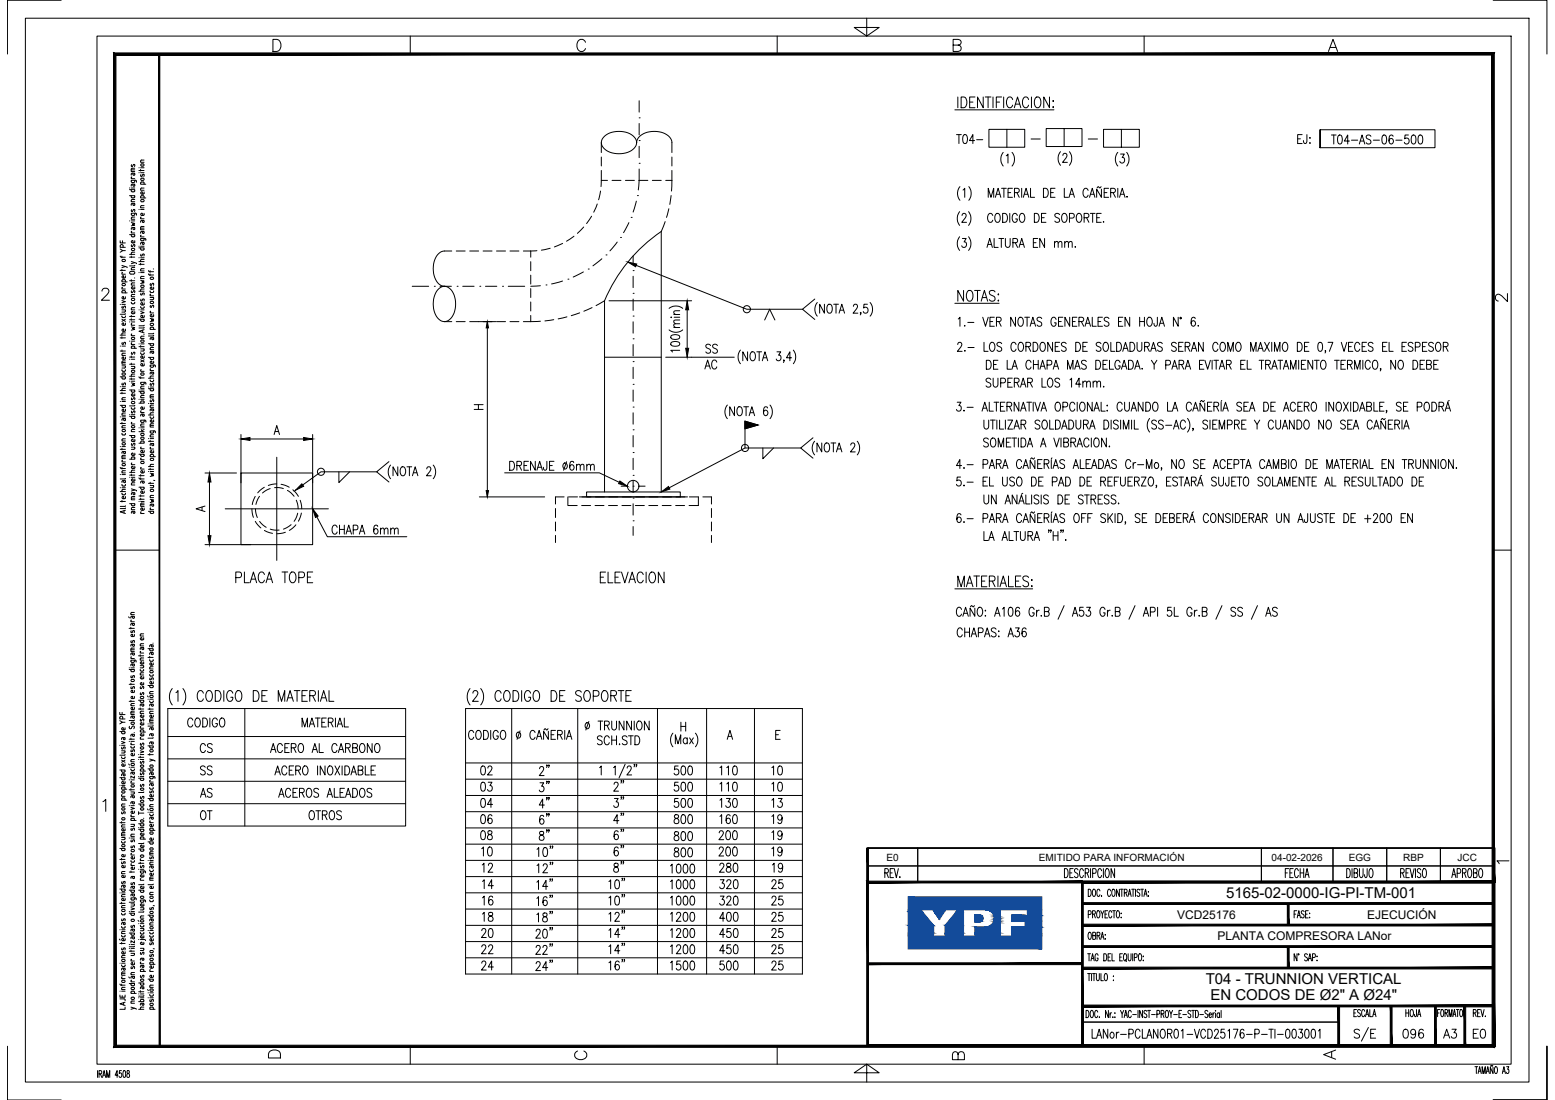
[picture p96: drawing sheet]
<svg xmlns="http://www.w3.org/2000/svg" width="420mm" height="297mm" viewBox="0 0 420 297" stroke-linecap="round" stroke-linejoin="round" font-family="sans-serif">
<defs><g id="words">
<g font-size="4.1">
<text x="331.3" y="242.5">5165-02-0000-IG-PI-TM-001</text>
<text x="325.8" y="265.8">T04 - TRUNNION VERTICAL</text>
<text x="327.1" y="270.2">EN CODOS DE Ø2&quot; A Ø24&quot;</text>
</g>
<g font-size="3.2">
<text x="318" y="248.1">VCD25176</text>
<text x="369.4" y="248.1">EJECUCIÓN</text>
<text x="329" y="253.9">PLANTA COMPRESORA LANor</text>
</g>
<g font-size="2.7">
<text x="239.5" y="232.4">E0</text>
<text x="280.7" y="232.4">EMITIDO PARA INFORMACIÓN</text>
<text x="343.6" y="232.4">04-02-2026</text>
<text x="364.4" y="232.4">EGG</text>
<text x="379.2" y="232.4">RBP</text>
<text x="393.8" y="232.4">JCC</text>
</g>
</g></defs>
<!-- layer: AESA-Existente -->
<g fill="none" stroke="#000" stroke-width=".27">
<path d="M162.5 38.5v2.7M163.1 37a6.2 6.2 0 0 1 8.6 .4 2.43 2.43 0 0 1-1.5 3.5 6.2 6.2 0 0 1-7.4-1.3l-.3-.7v-.8zM172 38.5a4.2 4.2 0 0 1 4.8-3 4.2 4.2 0 0 1 4.7 3v2.7M159.9 58.4l-1.4 2M161.4 55.1l-1 2.2M162.3 51.6l-.6 2.3M162.5 48.7l-.1 1.7M162.5 48.7h1.6M162.5 42.4v2.4M162.5 46v2.7M165.4 48.7h2.4M169 48.7h2.4"/>
<path d="M172.6 48.7h2.4M176.3 48.7h2.4M179.7 59.8l-1 2.7M179.9 48.7h1.6M180.7 56.4l-.6 2.3M181.3 52.8l-.3 2.4M181.5 48.7l-.1 2.9M181.5 42.4v2.4M181.5 46v2.7M118.2 78.3a2.38 2.38 0 0 1 2.4-.9 2.38 2.38 0 0 1 1.9 1.8 6.2 6.2 0 0 1-1.3 7.3 2.43 2.43 0 0 1-3.5-1.5 6.8 6.8 0 0 1 .5-6.7zM122.1 67.8h-2a4.2 4.2 0 0 0-3 4.7 4.7 4.7 0 0 0 2.6 4.8h.4M123.3 67.8h2.4"/>
<path d="M126.9 67.8h2.4M130.5 67.8h2.4M134.2 67.8h2.4M137.8 67.8h2.4M141.4 67.8h2M143.4 67.8v1.7M143.4 70.7v2.4M143.4 74.3v2.4M143.4 77.9v2.4M145.1 67.7l-1.7 .1M148.7 67l-2.4 .5M152 65.7l-2.2 1"/>
<path d="M155.1 63.8l-2 1.3M157.7 61.3l-1.7 1.7M120.1 86.9h2M123.3 86.9h2.4M126.9 86.9h2.4M130.5 86.9h2.4M134.2 86.9h2.4M137.8 86.9h2.4M141.4 86.9h2M143.4 81.5v2.5M143.4 85.2v1.7M146 86.7l-2.6 .2"/>
<path d="M149.6 86.3l-2.4 .4M153.2 85.6l-2.4 .5M156.6 84.5l-2.3 .7M160 83.1l-2.2 .9M163.3 81.2l-2.2 1.3M150.1 137.3v2.4M152.4 134.2h-2.3v1.9M153.4 134.2v2.3h2.6M153.6 134.2h2.4M157.2 136.5h2.4M157.2 134.2h2.5M160.8 136.5h2.4"/>
<path d="M160.9 134.2h2.4M164.4 136.5h2.4M164.5 134.2h2.4M168 136.5h2.5M168.1 134.2h2.5M171.7 136.5h2.4M171.8 134.2h2.4M175.3 136.5h2.4M175.4 134.2h2.4M178.9 136.5h2.4M179 134.2h2.4M182.6 136.5h2.4"/>
<path d="M182.6 134.2h2.5M186.3 134.2h2.4v2.3h-2.5M189.9 134.2h2.3v1.9M192.2 137.3v2.4M150.1 141v2.4M150.1 144.6v1.9M192.2 141v2.4M192.2 144.6v1.9"/>
</g>
<!-- layer: AESA-Ejes -->
<g fill="none" stroke="#000" stroke-width=".27">
<path d="M172.7 38h.1M172.7 31.8h.1M172.7 27.2v3.1M172.7 33.3v3.1M172.7 39.5v3.1M170.5 58.7h.1M171.9 54.3l-.8 3M172.2 52.8h.1M172.7 45.6l-.2 5.7M172.7 44.1h.1M111.4 77.3h4.4M117.3 77.3h.1"/>
<path d="M118.9 77.3h3.1M123.5 77.3h.1M125 77.3h3.1M129.6 77.3h.1M131.2 77.3h3M135.8 77.3h.1M137.3 77.3h4.5M146 77.2l-2.6 .1M147.5 76.9h.1M152 75.9l-3 .8M153.5 75.4h.1M157.6 73.4l-2.7 1.4"/>
<path d="M158.9 72.7h.1M162.6 69.9l-2.4 1.9M163.7 68.8h.1M166.8 65.4l-2 2.3M167.7 64.1h.1M169.9 60.1l-1.4 2.7M171.1 73.1h.1M171.1 79.2h.1M171.1 69.1v2.4M171.1 74.6v3.1M171.1 85.4h.1M171.1 91.5h.1"/>
<path d="M171.1 97.6h.1M171.1 80.8v3M171.1 86.9v3.1M171.1 93v3.1M171.1 99.2v3M171.1 103.8h.1M171.1 109.9h.1M171.1 116.1h.1M171.1 105.3v3.1M171.1 111.5v3M171.1 117.6v3.1M60.9 137.4h27.8"/>
<path d="M74.8 123.5v27.8M167.8 131.3h1.7M171.1 122.2h.1M171.1 128.4h.1M171.1 134.5h.1M171.1 131.3h.1M171.1 123.7v3.1M171.1 129.9v3.1M171.1 136v3.1M172.6 131.3h1.7M171.1 140.6h.1M171.1 142.2v2.4"/>
</g>
<!-- layer: AESA-Soportes -->
<g fill="none" stroke="#000" stroke-width=".27">
<path d="M178.7 62.5a42.6 42.6 0 0 0-15.4 18.7v51.6M178.7 62.5v70.3M163.3 96.5h15.4M65.1 127.7h19.4v19.4h-19.4zM68.1 137.4l.4 2.3M69 134.1l-.8 2.2M69 137.4l.5 2.3M70.1 134l-.9 2.2M71.4 131.6l-1.8 1.5M73 131.9l-2.1 1.2M74.2 131.7h1.3l1.1 .2M74.8 130.7l-2.3 .4"/>
<path d="M75.9 130.8l2.2 .8M77.7 132.4l.9 .7 .9 .9M79.1 132.3l1.5 1.7M80.1 135.1l.5 2.3M80.4 138.6l-.9 2.2M81.1 135.1l.4 2.3M81.4 138.5l-.8 2.2M156.5 134.2h29.3M158.5 132.8h25.3v1.4h-25.3zM69 140.8l1.5 1.8M70.1 140.8l1.8 1.6M71.4 143.2l2.2 .8"/>
<path d="M73 142.9l1.1 .2h1.3M77.1 143.7l-2.3 .4M78.7 141.7l-2.1 1.2M79.9 141.7l-1.7 1.5"/>
<circle cx="171.1" cy="131.3" r="1.56"/>
</g>
<!-- layer: AESA-Cotas -->
<g fill="none" stroke="#000" stroke-width=".27">
<path d="M171.9 71.7l29.9 11.8h15M129.3 86.9h4.6M131.7 86.9v47.3M164.5 81.2h22.4M179.9 96.5h18.5M180.8 89.1a2.88 2.88 0 0 0 3.7 0M180.8 83.3a2.95 2.95 0 0 1 3.7 0M181.3 85.7h.2zM181.4 92.5l.9-.3a1.07 1.07 0 0 1 1.4 .7 1.58 1.58 0 0 1-2.4 0zM181.4 90.6l.9-.2a1.07 1.07 0 0 1 1.4 .7 1.58 1.58 0 0 1-2.4 0zM182.1 88.4h1.6M182.1 84.9h1.6"/>
<path d="M182.2 85.7h1.5M183.7 94.6h-2.4l.4 .5M183.7 87.4l-1.5 .1-.1 .5 .4 .4M183.7 86.4l-1.5 .1-.1 .5 .4 .4M183.7 83.9l-1.5 .1-.1 .5 .4 .4M185.7 83.7v10.4M190.5 99.6l.7-2.4 .7 2.4M190.7 98.8h1M192 93.3a.68 .68 0 0 0-.7-.4 .68 .68 0 0 0-.6 .6l.2 .4 .9 .4 .2 .7a.74 .74 0 0 1-1.3 0M193.7 97.8a.65 .65 0 0 0-1-.5 1.62 1.62 0 0 0 .1 2.3 .67 .67 0 0 0 .9-.5M193.8 93.3a.68 .68 0 0 0-.7-.4 .68 .68 0 0 0-.5 .6l.1 .4 1 .4 .1 .7a.74 .74 0 0 1-1.2 0M200.1 94.5a2.95 2.95 0 0 0 0 3.7"/>
<path d="M202 95v2.4l-1.3-2.4v2.4M203 95.1l.2-.1a1.3 1.3 0 0 1 1 1 1.3 1.3 0 0 1-.4 1.3l-.2 .1a1.32 1.32 0 0 1-1-1 1.32 1.32 0 0 1 .4-1.3zM204.5 95h1.3M205.1 95v2.4M206 97.4l.7-2.4 .7 2.4M206.2 96.6h1M206.6 86.4l1.4-2.9 1.4 2.9M209.9 95h1l-.5 .9a.71 .71 0 0 1 .6 1.1 .71 .71 0 0 1-1.3 0M211.9 97.3h-.2h.2l-.2 .6M213.9 96.6h-1.4l.9-1.6v2.4M214.4 94.5a2.95 2.95 0 0 1 0 3.7M220.2 80.8l-3.4 2.7 3.4 2.8"/>
<path d="M220.8 81.7a2.88 2.88 0 0 0 0 3.7M222.8 82.2v2.4l-1.3-2.4v2.4M223.8 82.3l.2-.1a1.32 1.32 0 0 1 1 .9 1.32 1.32 0 0 1-.5 1.4l-.2 .1a1.32 1.32 0 0 1-1-1 1.32 1.32 0 0 1 .5-1.3zM225.3 82.2h1.2M225.9 82.2v2.4M226.7 84.6l.8-2.4 .7 2.4M227 83.8h.9M230.6 82.7l.4-.5 .5 .1 .2 .3-.3 .8-.9 1.2h1.3M232.6 84.5h-.2h.2l-.2 .5M234.4 82.2h-1v1a.73 .73 0 0 1 1 .1 .73 .73 0 0 1 0 1 .73 .73 0 0 1-1 0l-.1-.2M235.1 81.7a2.88 2.88 0 0 1 0 3.7M65.1 117.3v13.1"/>
<path d="M67.5 118.5h14.5M74.1 117.3l.7-2.4 .7 2.4M74.3 116.5h.9M84.5 117.3v13.1M128.1 110.6h2.4M128.1 109.3h2.4M129.3 109.3v1.3M196.5 109.4a2.88 2.88 0 0 0 0 3.7M198.5 109.8v2.5l-1.3-2.5v2.5M199.5 109.9l.2-.1a1.3 1.3 0 0 1 1 1 1.3 1.3 0 0 1-.5 1.3l-.2 .2a1.32 1.32 0 0 1-1-1 1.32 1.32 0 0 1 .5-1.4zM201 109.8h1.2M201.3 113.7l3.5 1.1-3.5 1z"/>
<path d="M201.3 113.7v7.3M201.6 109.8v2.5M202.4 112.3l.8-2.5 .7 2.5M202.7 111.4h.9M207.4 110.2a.52 .52 0 0 0-.8-.3l-.2 .4a1.58 1.58 0 0 0 .4 2 .71 .71 0 0 0 .7-.9 .71 .71 0 0 0-.9-.5l-.3 .5M208 109.4a2.95 2.95 0 0 1 0 3.7M219.7 118.2l-3.4 2.8 3.4 2.7M220.1 119.2a2.88 2.88 0 0 0 0 3.6M222 119.6v2.4l-1.3-2.4v2.4M223.1 119.7l.1-.1a1.32 1.32 0 0 1 1 1 1.32 1.32 0 0 1-.4 1.3l-.2 .1a1.32 1.32 0 0 1-1-.9 1.32 1.32 0 0 1 .5-1.4zM224.5 119.6h1.3M225.2 119.6v2.4"/>
<path d="M231.6 119.2a2.95 2.95 0 0 1 0 3.6M54.6 136.9v1M55.4 136.7l-2.4 .7 2.4 .7M55.4 127.7h8.5M56.6 130.2v14.5M85.6 139.5l2.9 5.4h21.4M91.6 127.4v2.9l2.9-2.9M101.8 127.4h-15.1l-4.9 3.6M105.1 124.7l-3.3 2.7 3.3 2.8M105.5 125.6a2.95 2.95 0 0 0 0 3.7M107.5 126.1v2.4l-1.3-2.4v2.4M108.5 126.2l.2-.1a1.32 1.32 0 0 1 1 .9 1.32 1.32 0 0 1-.5 1.4l-.1 .1a1.31 1.31 0 0 1-1.1-1 1.31 1.31 0 0 1 .5-1.3z"/>
<path d="M110 126.1h1.3M110.6 126.1v2.4M111.4 128.5l.8-2.4 .7 2.4M111.7 127.7h.9M115.3 126.6l.2-.4 .5-.1 .4 .7-1.2 1.7h1.3M117.1 125.6a2.88 2.88 0 0 1 0 3.7M129.5 134.2h17.7M136.4 127.7h25.5l5.4 2.5M137.7 124.6a1.29 1.29 0 0 1 1.3 .8 1.29 1.29 0 0 1-.4 1.5l-.9 .1zM139.7 125.7l1.1-.1 .1-.3-.1-.6-1.1-.1v2.4M140.3 125.7l.6 1.3M141.6 125.7h.7"/>
<path d="M142.8 124.6h-1.2v2.4h1.2M144.6 124.6v2.4l-1.3-2.4v2.4M145.1 127l.7-2.4 .8 2.4M145.4 126.2h.9M147.8 124.6l-.1 2.2-.5 .2-.3-.2-.1-.6M148.5 125.7h.7M149.7 124.6h-1.2v2.4h1.2M152.4 125.1a.79 .79 0 0 1 .9 .6 .79 .79 0 0 1-.5 .9 .84 .84 0 0 1-.7-.5 .84 .84 0 0 1 .3-1zM153.1 124.7l-.8 2.3M155 124.9a.52 .52 0 0 0-.8-.2l-.2 .3a1.58 1.58 0 0 0 .5 2 .71 .71 0 0 0 .6-.9 .71 .71 0 0 0-.9-.5l-.3 .6M155.8 125.8l.4-.4 .5 .1 .1 1.5M155.8 125.4v1.6"/>
<path d="M156.8 125.8l.4-.4 .5 .1 .1 1.5M158.5 125.8l.5-.4 .4 .1 .2 1.5M158.5 125.4v1.6M159.6 125.8l.4-.4 .5 .1 .1 1.5M206.1 121v2.9l2.9-2.9M216.3 121h-15l-20.5 10.7M226 122l.7-2.4 .8 2.4M226.3 121.2h.9M229.9 120.2l.4-.6 .5 .1 .2 .4-.3 .8-.9 1.1h1.3M55.4 147.1h12.4M91.1 142.4a.71 .71 0 0 0-.9-.6 .71 .71 0 0 0-.5 .9v.6a.71 .71 0 0 0 .5 .9 .71 .71 0 0 0 .9-.6M91.7 141.8v2.4"/>
<path d="M91.7 143h1.3M93 141.8v2.4M93.5 144.2l.7-2.4 .8 2.4M93.8 143.4h.9M95.4 143.1h.9a.67 .67 0 0 0 .4-.7 .67 .67 0 0 0-.4-.6h-.9v2.4M97.1 144.2l.7-2.4 .8 2.4M97.4 143.4h.9M102.1 142.2l-.1-.3-.5-.1a1.45 1.45 0 0 0 .1 2.4 .69 .69 0 0 0 .6-1 .69 .69 0 0 0-1.2-.1v.3M102.8 143.1l.5-.5 .4 .1 .1 1.5M102.8 142.6v1.6M103.8 143.1l.5-.5 .4 .1 .1 1.5M105.6 143.1l.4-.5 .5 .1 .1 1.5"/>
<path d="M105.6 142.6v1.6M106.6 143.1l.4-.5 .5 .1 .1 1.5"/>
<circle cx="201.8" cy="83.5" r=".96"/>
<circle cx="86.7" cy="127.4" r=".96"/>
<circle cx="201.3" cy="121" r=".96"/>
</g>
<g fill="#000" stroke="#000" stroke-width=".27">
<path d="M169.7 70.8l2.3 .5-.3 .7zM131.7 86.9l.3 1.6h-.6zM185.7 81.2l.4 2.5h-.8zM185.3 94.1h.8l-.4 2.4zM65.1 118.5l2.4-.4v.8zM82 118.1l2.5 .4-2.5 .4zM201.3 113.7l3.5 1.1-3.5 1zM56.6 127.7l.4 2.5h-.8zM81.6 130.6l.4 .7-2.2 1.1zM84.5 137.4l1.5 1.9-.8 .4zM131.4 132.5h.6l-.3 1.7zM167.5 129.9l2 1.4-2.3-.7z"/>
<path d="M178.7 132.8l1.9-1.4 .4 .7zM56.2 144.7h.8l-.4 2.4z"/>
</g>
<!-- layer: AESA-Textos-02 -->
<g fill="none" stroke="#000" stroke-width=".27">
<path d="M258.4 36.4h1.3M259.1 36.4v2.4M260.4 36.5l.4-.1a1.54 1.54 0 0 1 0 2.4h-.1a1.8 1.8 0 0 1-.3-2.3zM263.3 38h-1.3l.9-1.6v2.4M263.9 37.7h1.6M350.6 37.5h.8M351.8 36.4h-1.2v2.4h1.2M353.1 36.4v1.8l-.2 .5h-.5l-.2-.7M353.9 37.2v.2zM353.9 38.5v.3zM359.7 36.5h1.3M360.4 36.5v2.4"/>
<path d="M361.7 36.6l.4-.1a1.6 1.6 0 0 1 0 2.4h-.2a1.8 1.8 0 0 1-.2-2.3zM364.6 38.1h-1.4l1-1.6v2.4M365.2 37.9h1.6M367.3 38.9l.7-2.4 .8 2.4M367.6 38.1h.9M370.4 36.8a.66 .66 0 0 0-.7-.4 .66 .66 0 0 0-.6 .6l.2 .4 .9 .5 .2 .6a.72 .72 0 0 1-1.3 0M371.1 37.9h1.6M373.7 36.6l.4-.1a1.6 1.6 0 0 1 0 2.4h-.2a1.8 1.8 0 0 1-.2-2.3zM376.4 36.8l-.1-.2-.4-.1a1.44 1.44 0 0 0 .1 2.4 .69 .69 0 0 0 .5-1 .69 .69 0 0 0-1.1-.2l-.1 .4M377.1 37.9h1.7M380.6 36.5h-1l-.1 1a.75 .75 0 0 1 1.1 .1 .75 .75 0 0 1 0 1 .75 .75 0 0 1-1.1 .1v-.3M381.6 36.6l.4-.1a1.6 1.6 0 0 1 0 2.4h-.2a1.8 1.8 0 0 1-.2-2.3z"/>
<path d="M383.4 36.6l.5-.1a1.6 1.6 0 0 1 0 2.4h-.2a1.8 1.8 0 0 1-.3-2.3zM259.3 57.2a2.99 2.99 0 0 0 0 3.7M259.4 50.4a2.88 2.88 0 0 0 0 3.7M259.9 58.2l.4-.6h.4l.3 .5-.2 .8-.9 1.1h1.3M260.2 51.3l.5-.5v2.5M261.7 57.2a2.99 2.99 0 0 1 0 3.7M261.8 50.4a2.95 2.95 0 0 1 0 3.7M267 53.3v-2.5l.8 2.5 .7-2.5v2.5M268.2 58.2a.72 .72 0 0 0-.8-.6 .72 .72 0 0 0-.6 1v.5a.72 .72 0 0 0 .6 .9 .72 .72 0 0 0 .8-.5M268.9 53.3l.8-2.5 .7 2.5M269.2 57.7l.1-.1a1.32 1.32 0 0 1 1 1 1.32 1.32 0 0 1-.4 1.3l-.2 .1a1.3 1.3 0 0 1-1-.9 1.3 1.3 0 0 1 .5-1.4zM269.2 52.5h1"/>
<path d="M270.6 50.8h1.3M270.9 57.6a1.29 1.29 0 0 1 1.3 .8 1.29 1.29 0 0 1-.4 1.5l-.9 .1zM271.1 41.2a2.95 2.95 0 0 0 0 3.6M271.3 50.8v2.5M271.9 42.1l.5-.5v2.4M272.4 52h.7M272.8 57.6v2.4M273.5 41.2a2.88 2.88 0 0 1 0 3.6M273.6 50.8h-1.2v2.5h1.2M274.1 52l1.1-.1 .2-.4-.1-.4-.4-.3h-.8v2.5M274.8 52l.6 1.3M274.9 58.2a.71 .71 0 0 0-.9-.6 .71 .71 0 0 0-.5 1v.5a.72 .72 0 0 0 .7 .9 .72 .72 0 0 0 .7-.9h-.5"/>
<path d="M275.8 57.7l.2-.1a1.32 1.32 0 0 1 1 1 1.32 1.32 0 0 1-.5 1.3l-.1 .1a1.3 1.3 0 0 1-1-.9 1.3 1.3 0 0 1 .4-1.4zM276.1 50.8v2.5M276.5 53.3l.7-2.5 .8 2.5M276.8 52.5h.9M278.4 50.8v2.5h1.1M279.5 57.6a1.29 1.29 0 0 1 1.3 .8 1.29 1.29 0 0 1-.4 1.5l-.9 .1zM281.4 58.8h.8M281.9 50.8a1.3 1.3 0 0 1 1.4 .9 1.3 1.3 0 0 1-.4 1.5l-1 .1zM282.6 57.6h-1.2v2.4h1.2M283.9 52h.7M285.1 50.8h-1.2v2.5h1.2M286.3 58a.65 .65 0 0 0-.8-.4 .65 .65 0 0 0-.4 .8l1 .6 .2 .7a.76 .76 0 0 1-1.3 0"/>
<path d="M286.6 41a2.88 2.88 0 0 0 0 3.6M287.2 42l.3-.6h.4l.4 .5-.3 .8-.9 1.1h1.3M287.2 57.7l.2-.1a1.32 1.32 0 0 1 1 1 1.32 1.32 0 0 1-.4 1.3l-.2 .1a1.3 1.3 0 0 1-1-.9 1.3 1.3 0 0 1 .4-1.4zM287.6 50.8v2.5h1.1M288.9 53.3l.7-2.5 .7 2.5M288.9 41a2.95 2.95 0 0 1 0 3.6M289 58.9h.8a.66 .66 0 0 0 .5-.6 .66 .66 0 0 0-.5-.7h-.8v2.4M289.1 52.5h.9M291.2 57.7l.2-.1a1.32 1.32 0 0 1 1 1 1.32 1.32 0 0 1-.5 1.3l-.2 .1a1.29 1.29 0 0 1-1-.9 1.29 1.29 0 0 1 .5-1.4zM292.9 58.8l1.1-.1 .2-.4-.1-.4-.3-.3h-.9v2.4M293.6 58.8l.6 1.2M294 51.4a.64 .64 0 0 0-1-.4 1.61 1.61 0 0 0 .2 2.3 .7 .7 0 0 0 .8-.6"/>
<path d="M294.4 53.3l.7-2.5 .7 2.5M294.6 57.6h1.3M294.7 52.5h.9M295.2 57.6v2.4M296.3 58.8h.8M297.5 50.4l-.3 .3-.4-.3-.4 .3M297.5 57.6h-1.2v2.4h1.2M297.6 51.1v2.2l-1.3-2.2v2.2M298.2 59.8v.2zM298.3 52h.8M299.6 50.8h-1.3v2.5h1.3M300.1 52l1.1-.1 .2-.4-.2-.5-1.1-.2v2.5"/>
<path d="M300.7 52l.7 1.3M302 41.2a2.88 2.88 0 0 0 0 3.6M302 50.8v2.5M302.5 53.3l.7-2.5 .8 2.5M302.8 41.6h1l-.6 .9a.71 .71 0 0 1 .6 1.1 .71 .71 0 0 1-1.2 0M302.8 52.5h.9M304.4 53.2h.2zM304.4 41.2a2.95 2.95 0 0 1 0 3.6M259.3 63.9a2.95 2.95 0 0 0 0 3.7M260 64.4h1l-.5 .9a.71 .71 0 0 1 .6 1.1 .71 .71 0 0 1-1.2 0M261.7 63.9a2.95 2.95 0 0 1 0 3.7M266.7 66.8l.7-2.4 .7 2.4"/>
<path d="M267 66h.9M268.6 64.4v2.4h1.1M269.9 64.4h1.3M270.6 64.4v2.4M271.7 64.4v1.7a.65 .65 0 0 0 .6 .7 .65 .65 0 0 0 .6-.7v-1.7M273.7 65.5l1.1-.1 .2-.3-.2-.6-1.1-.1v2.4M274.3 65.5l.7 1.3M275.3 66.8l.8-2.4 .7 2.4M275.6 66h.9M279.2 65.5h.7M280.4 64.4h-1.2v2.4h1.2M282.2 64.4v2.4l-1.3-2.4v2.4"/>
<path d="M284.9 65.7l.5-.5 .4 .1 .1 1.5M284.9 65.2v1.6M285.9 65.7l.5-.5 .5 .1v1.5M287.7 65.7l.4-.5 .5 .1 .1 1.5M287.7 65.2v1.6M288.7 65.7l.5-.5 .4 .1 .1 1.5M290.5 66.6v.2zM258.8 93l.3-.6h.4l.4 .5-.3 .8-.9 1.2h1.3M258.9 86.1l.5-.4v2.4M260.6 88h.2zM260.7 94.6v.3zM261.5 87.1h1.6"/>
<path d="M261.5 93.8h1.7M265.5 85.7l.8 2.4 .7-2.4M265.9 92.4v2.5h1.1M266.5 97.3a1.3 1.3 0 0 1 1.3 .8 1.3 1.3 0 0 1-.4 1.5l-.9 .1zM267.5 86.8h.7M267.7 92.6l.2-.2a1.33 1.33 0 0 1 1 1 1.33 1.33 0 0 1-.4 1.3l-.2 .2a1.33 1.33 0 0 1-1-1 1.33 1.33 0 0 1 .4-1.3zM268.5 98.4h.7M268.7 85.7h-1.2v2.4h1.2M269.2 86.8l1.1-.1 .2-.3-.2-.6-1.1-.1v2.4M269.6 97.3h-1.1v2.4h1.1M269.9 86.8l.6 1.3M270.7 92.8a.63 .63 0 0 0-.9-.4 .63 .63 0 0 0-.3 .8l1 .6a.66 .66 0 0 1-.2 1.1 .66 .66 0 0 1-.9-.4"/>
<path d="M272.1 97.3v2.4h1.1M273.4 99.7l.8-2.4 .7 2.4M273.7 98.9h.9M274.4 85.7v2.4l-1.3-2.4v2.4M274.5 93a.71 .71 0 0 0-.8-.5 .71 .71 0 0 0-.5 .9v.5a.71 .71 0 0 0 .5 1 .71 .71 0 0 0 .8-.6M275.4 85.8l.2-.1a1.33 1.33 0 0 1 1 1 1.33 1.33 0 0 1-.5 1.3l-.2 .1a1.32 1.32 0 0 1-1-1 1.32 1.32 0 0 1 .5-1.3zM275.4 92.6l.2-.2a1.33 1.33 0 0 1 1 1 1.33 1.33 0 0 1-.4 1.3l-.2 .2a1.32 1.32 0 0 1-1-1 1.32 1.32 0 0 1 .4-1.3zM276.9 85.7h1.3M277.2 93.6l1.1-.1 .2-.4-.1-.4-.4-.3h-.8v2.5M277.5 85.7v2.4M277.9 93.6l.6 1.3M278.3 88.1l.8-2.4 .7 2.4"/>
<path d="M278.6 97.9a.64 .64 0 0 0-1-.5 1.6 1.6 0 0 0 .1 2.3 .67 .67 0 0 0 .9-.6M278.6 87.3h.9M279.1 92.4a1.3 1.3 0 0 1 1.3 .9 1.3 1.3 0 0 1-.3 1.4l-1 .2zM279.2 98.4h1.3M279.2 97.3v2.4M280.5 97.3v2.4M281 99.7l.7-2.4 .7 2.4M281.3 98.9h.9M281.3 92.6l.2-.2a1.33 1.33 0 0 1 1 1 1.33 1.33 0 0 1-.4 1.3l-.2 .2a1.33 1.33 0 0 1-1-1 1.33 1.33 0 0 1 .4-1.3zM281.5 86a.66 .66 0 0 0-.8-.4 .66 .66 0 0 0-.5 .7l.2 .3 .9 .5 .2 .6a.72 .72 0 0 1-1.3 0M282.9 98.6h.8a.66 .66 0 0 0 .5-.7 .66 .66 0 0 0-.5-.6h-.8v2.4M284.4 92.4v2.5l-1.3-2.5v2.5"/>
<path d="M284.6 99.7l.7-2.4 .7 2.4M284.8 98.9h1M285.1 93.6h.8M285.3 86.3a.65 .65 0 0 0-1-.5 1.63 1.63 0 0 0 .2 2.3 .73 .73 0 0 0 .8-.9h-.4M286 86.8h.7M286.3 92.4h-1.2v2.5h1.2M287.2 85.7h-1.2v2.4h1.2M288.1 92.8a.64 .64 0 0 0-.8-.4 .64 .64 0 0 0-.4 .8l1 .6a.66 .66 0 0 1-.1 1.1 .66 .66 0 0 1-1-.4M288.4 99.7v-2.4l.8 2.4 .7-2.4v2.4M289 85.7v2.4l-1.3-2.4v2.4M289.8 86.8h.7M290.4 99.7l.7-2.4 .7 2.4"/>
<path d="M290.7 92.4a1.3 1.3 0 0 1 1.3 .9 1.3 1.3 0 0 1-.4 1.4l-.9 .2zM290.7 98.9h.9M291 85.7h-1.2v2.4h1.2M291.5 86.8l1.1-.1 .2-.3-.2-.6-1.1-.1v2.4M292.2 86.8l.6 1.3M292.6 93.6h.7M293.2 88.1l.7-2.4 .8 2.4M293.5 87.3h.9M293.5 97.6a.68 .68 0 0 0-.7-.3 .68 .68 0 0 0-.6 .6l.2 .3 .9 .5a.6 .6 0 0 1 .2 .6 .6 .6 0 0 1-.4 .4l-.7-.1-.2-.2M293.8 92.4h-1.2v2.5h1.2M295.1 85.7v2.4h1.1M296.1 97.3a1.3 1.3 0 0 1 1.3 .8 1.3 1.3 0 0 1-.4 1.5l-.9 .1z"/>
<path d="M296.7 86.8h.7M297.5 92.8a.64 .64 0 0 0-.8-.4 .64 .64 0 0 0-.4 .8l1 .6a.66 .66 0 0 1-.1 1.1 .66 .66 0 0 1-1-.4M297.9 85.7h-1.2v2.4h1.2M298 98.4h.8M298.4 92.6l.2-.2a1.33 1.33 0 0 1 1 1 1.33 1.33 0 0 1-.5 1.3l-.2 .2a1.33 1.33 0 0 1-1-1 1.33 1.33 0 0 1 .5-1.3zM299.2 97.3h-1.2v2.4h1.2M299.6 86a.65 .65 0 0 0-.8-.3 .65 .65 0 0 0-.4 .8l1 .6a.66 .66 0 0 1-.1 1 .66 .66 0 0 1-1-.4M299.8 97.3v2.4h1.1M300.1 92.4v2.5h1.1M301.7 92.4a1.3 1.3 0 0 1 1.3 .9 1.3 1.3 0 0 1-.4 1.4l-.9 .2zM302.2 86.8h.8M302.6 97.9a.66 .66 0 0 0-1-.5 1.6 1.6 0 0 0 .2 2.3 .73 .73 0 0 0 .8-.9h-.4"/>
<path d="M303 99.7l.7-2.4 .8 2.4M303.3 98.9h.9M303.4 94.9l.7-2.5 .7 2.5M303.4 85.7h-1.2v2.4h1.2M303.6 94.1h1M304.9 97.3a1.3 1.3 0 0 1 1.4 .8 1.3 1.3 0 0 1-.4 1.5l-1 .1zM305.2 85.7v2.4l-1.2-2.4v2.4M305.3 92.4a1.3 1.3 0 0 1 1.3 .9 1.3 1.3 0 0 1-.4 1.4l-.9 .2zM306.6 99.7l.7-2.4 .8 2.4M306.9 98.9h.9M307.2 92.4v1.8a.65 .65 0 0 0 .7 .7 .65 .65 0 0 0 .6-.7v-1.8M307.9 86.8h1.3"/>
<path d="M307.9 85.7v2.4M308.6 99.5v.2zM309.2 85.7v2.4M309.3 93.6l1.1-.1 .2-.4-.2-.5-1.1-.2v2.5M309.9 93.6l.7 1.3M310.2 85.8l.2-.1a1.33 1.33 0 0 1 1 1 1.33 1.33 0 0 1-.4 1.3l-.2 .1a1.3 1.3 0 0 1-1-1 1.3 1.3 0 0 1 .4-1.3zM310.9 94.9l.8-2.5 .7 2.5M311.1 97.3l.7 1.1v1.3M311.2 94.1h.9M312.6 97.3l-.8 1.1M312.7 85.7l-.1 2.2-.2 .2-.4-.1-.2-.7M313.2 88.1l.7-2.4 .7 2.4"/>
<path d="M313.5 87.3h.9M314 92.8a.63 .63 0 0 0-.8-.4 .63 .63 0 0 0-.3 .8l1 .6a.67 .67 0 0 1-.2 1.1 .67 .67 0 0 1-.9-.4M315 98.6l1.1-.2 .2-.3-.2-.7-1.1-.1v2.4M316.6 99.7l.8-2.4 .7 2.4M316.9 98.9h.9M317.8 92.8a.64 .64 0 0 0-.8-.4 .64 .64 0 0 0-.4 .8l1 .6a.66 .66 0 0 1-.1 1.1 .66 .66 0 0 1-1-.4M318.3 85.7v2.4l-1.2-2.4v2.4M318.5 93.6h.7M318.6 98.4l1.1-.1 .1-.3-.1-.6-1.1-.1v2.4M318.9 85.7h.2v.3h-.2zM319.2 98.4l.6 1.3M319.7 92.4h-1.2v2.5h1.2"/>
<path d="M320.2 93.6l1.1-.1 .2-.4-.2-.5-1.1-.2v2.5M320.2 99.7l.8-2.4 .7 2.4M320.5 98.9h.9M320.9 93.6l.6 1.3M321.9 94.9l.7-2.5 .8 2.5M322.2 94.1h.9M322.9 86v-.2l-.5-.1a1.45 1.45 0 0 0 .1 2.4 .69 .69 0 0 0 .6-1 .69 .69 0 0 0-1.2-.2l-.1 .4M323.8 87.9v.2zM324.1 98.4h.7M325.1 92.4v2.5l-1.3-2.5v2.5M325.3 97.3h-1.2v2.4h1.2M325.6 97.3l.7 2.4 .7-2.4"/>
<path d="M327.5 97.3v2.4M328 97.3h1.2M328.6 97.3v2.4M329.1 93a.72 .72 0 0 0-.9-.5 .72 .72 0 0 0-.5 .9v.5a.72 .72 0 0 0 .5 1 .72 .72 0 0 0 .9-.6M329.4 99.7l.8-2.4 .7 2.4M329.7 98.9h.9M330 92.6l.2-.2a1.33 1.33 0 0 1 1 1 1.33 1.33 0 0 1-.5 1.3l-.2 .2a1.33 1.33 0 0 1-.9-1 1.33 1.33 0 0 1 .4-1.3zM331.4 98.4l1.1-.1 .2-.3-.2-.6-1.1-.1v2.4M331.7 94.9v-2.5l.8 2.5 .7-2.5v2.5M332 98.4l.7 1.3M334.2 92.6l.2-.2a1.33 1.33 0 0 1 1 1 1.33 1.33 0 0 1-.4 1.3l-.2 .2a1.31 1.31 0 0 1-1-1 1.31 1.31 0 0 1 .4-1.3zM335.2 98.4h.8"/>
<path d="M336.4 97.3h-1.2v2.4h1.2M337 97.3v2.4h1.1M337.9 94.9v-2.5l.7 2.5 .8-2.5v2.5M339.9 94.9l.7-2.5 .7 2.5M340.1 94.1h1M340.2 97.3h1.3M340.9 97.3v2.4M341.7 92.4l1.3 2.5M342 98.4l1.1-.1 .2-.3-.2-.6-1.1-.1v2.4M342.6 98.4l.7 1.3M343 92.4l-1.3 2.5M343.6 99.7l.8-2.4 .7 2.4"/>
<path d="M343.6 92.4v2.5M343.9 98.9h.9M344.4 94.9v-2.5l.7 2.5 .7-2.5v2.5M345.3 97.3h1.3M345.9 97.3v2.4M346.8 99.7l.7-2.4 .7 2.4M346.9 92.6l.1-.2a1.33 1.33 0 0 1 1 1 1.33 1.33 0 0 1-.4 1.3l-.2 .2a1.33 1.33 0 0 1-1-1 1.33 1.33 0 0 1 .5-1.3zM347 98.9h1M348.7 99.7v-2.4l.7 2.4 .8-2.4v2.4M350.5 92.4a1.29 1.29 0 0 1 1.4 .9 1.29 1.29 0 0 1-.4 1.4l-1 .2zM350.9 97.3v2.4M351.6 98.4h.8"/>
<path d="M352.5 93.6h.7M352.8 97.3h-1.2v2.4h1.2M353.7 92.4h-1.2v2.5h1.2M354.7 97.3v2.4l-1.3-2.4v2.4M355.2 97.3h1.2M355.8 97.3v2.4M356.3 92.6l.5-.2a1.6 1.6 0 0 1 0 2.5h-.2a1.8 1.8 0 0 1-.3-2.3zM357.2 97.4l.2-.1a1.32 1.32 0 0 1 1 1 1.32 1.32 0 0 1-.5 1.3l-.2 .1a1.32 1.32 0 0 1-1-1 1.32 1.32 0 0 1 .5-1.3zM358.2 94.7h-.2h.2l-.2 .6M358.8 92.4h1.3l-.9 2.5M360.6 97.3h1.3M361.2 97.3v2.4"/>
<path d="M362.3 98.4h.8M362.4 92.4l.8 2.5 .7-2.5M363.5 97.3h-1.2v2.4h1.2M364.1 98.4l1.1-.1 .2-.3-.2-.6-1.1-.1v2.4M364.4 93.6h.7M364.7 98.4l.7 1.3M365.5 92.4h-1.1v2.5h1.1M366 99.7v-2.4l.8 2.4 .7-2.4v2.4M367.4 93a.66 .66 0 0 0-1-.4 1.61 1.61 0 0 0 .2 2.3 .74 .74 0 0 0 .8-.6M368 93.6h.8M368.2 97.3v2.4M369.3 92.4h-1.3v2.5h1.3"/>
<path d="M370.2 97.9a.64 .64 0 0 0-.9-.5 1.6 1.6 0 0 0 .1 2.3 .67 .67 0 0 0 .8-.6M371 92.8a.63 .63 0 0 0-.8-.4 .63 .63 0 0 0-.4 .8l1 .6a.67 .67 0 0 1-.1 1.1 .67 .67 0 0 1-1-.4M371.2 97.4l.2-.1a1.32 1.32 0 0 1 1 1 1.32 1.32 0 0 1-.5 1.3l-.2 .1a1.32 1.32 0 0 1-1-1 1.32 1.32 0 0 1 .5-1.3zM373.1 99.6h-.2h.2l-.2 .6M373.6 93.6h.7M374.8 92.4h-1.2v2.5h1.2M375.3 92.4v2.5h1.1M377.1 97.3v2.4l-1.3-2.4v2.4M378.1 97.4l.2-.1a1.32 1.32 0 0 1 1 1 1.32 1.32 0 0 1-.5 1.3l-.1 .1a1.31 1.31 0 0 1-1.1-1 1.31 1.31 0 0 1 .5-1.3zM378.8 93.6h.8M380 92.4h-1.2v2.5h1.2M381.8 92.8a.68 .68 0 0 0-.8-.4 .68 .68 0 0 0-.5 .6l.2 .4 .9 .4 .2 .7a.74 .74 0 0 1-1.3 0"/>
<path d="M381.8 97.3a1.27 1.27 0 0 1 1.2 .7 1.27 1.27 0 0 1-.1 1.4l-.5 .3h-.6zM382.4 93.7h.8a.66 .66 0 0 0 .5-.6 .66 .66 0 0 0-.5-.7h-.8v2.5M383.7 98.4h.8M384.3 93.6h.8M384.9 97.3h-1.2v2.4h1.2M385.5 98.4l1.1-.1 .2-.3-.2-.6-1.1-.1v2.4h.8l.4-.2 .1-.6-.5-.5M385.6 92.4h-1.3v2.5h1.3M387.3 92.8a.64 .64 0 0 0-.8-.4 .64 .64 0 0 0-.4 .8l1 .6a.66 .66 0 0 1-.1 1.1 .66 .66 0 0 1-1-.4M387.4 98.4h.7M388.2 92.6l.2-.2a1.33 1.33 0 0 1 1 1 1.33 1.33 0 0 1-.4 1.3l-.2 .2a1.33 1.33 0 0 1-1-1 1.33 1.33 0 0 1 .4-1.3zM388.6 97.3h-1.2v2.4h1.2M390 93.6l1.1-.1 .2-.4-.1-.4-.4-.3h-.8v2.5"/>
<path d="M390.6 93.6l.7 1.3M258.6 108.6h1.1l-.6 .9a.72 .72 0 0 1 .6 1.1 .72 .72 0 0 1-1.3 0M260.5 110.8v.2zM261.3 110h1.7M265.3 111l.8-2.4 .7 2.4M265.6 110.2h1M265.9 113.4v1.8a.65 .65 0 0 0 .6 .7 .65 .65 0 0 0 .6-.7v-1.8M267.1 118.6a.68 .68 0 0 0-.8-.3 .68 .68 0 0 0-.5 .6l.1 .3 1 .5 .2 .7a.76 .76 0 0 1-1.3 0M267.3 108.6v2.4h1.1M267.6 113.4h1.3M267.7 102.5a.64 .64 0 0 0-.8-.4 .64 .64 0 0 0-.4 .8l1 .6a.66 .66 0 0 1-.1 1 .66 .66 0 0 1-1-.3M268 118.4l.2-.1a1.32 1.32 0 0 1 1 1 1.32 1.32 0 0 1-.5 1.3l-.2 .1a1.32 1.32 0 0 1-1-1 1.32 1.32 0 0 1 .5-1.3z"/>
<path d="M268.2 113.4v2.5M268.4 102.1v1.8a.65 .65 0 0 0 .6 .7 .65 .65 0 0 0 .6-.7v-1.8M268.6 108.6h1.3M269.2 108.6v2.4M269.3 113.4v2.5M270.1 113.4v2.5h1.1M270.3 109.8h.8M270.4 103.4h.8a.66 .66 0 0 0 .5-.6 .66 .66 0 0 0-.5-.7h-.8v2.4M271.5 108.6h-1.2v2.4h1.2M271.7 113.4v2.5M271.9 119.4h.8M272.1 109.8l1.1-.1 .2-.4-.2-.6-1.1-.1v2.4"/>
<path d="M272.3 113.4h1.3l-1.3 2.5h1.3M272.3 103.3h.7M272.7 109.8l.7 1.2M273.1 118.3h-1.2v2.4h1.2M273.4 118.3h1.3M273.5 102.1h-1.2v2.4h1.2M274 115.9l.7-2.5 .7 2.5M274 118.3v2.4M274.1 103.3l1.1-.1 .2-.4-.1-.5-.4-.2h-.8v2.4M274.2 115.1h1M274.7 103.3l.7 1.2M275.2 118.3v2.4"/>
<path d="M275.3 108.6v2.4l-1.3-2.4v2.4M275.7 104.5l.8-2.4 .7 2.4M275.8 111l.7-2.4 .7 2.4M275.9 114.6l1.1-.1 .2-.4-.2-.5-1.1-.2v2.5M275.9 118.3a1.3 1.3 0 0 1 1.3 .8 1.3 1.3 0 0 1-.4 1.5l-.9 .1zM276 103.7h.9M276 110.2h1M276.5 114.6l.7 1.3M277.4 108.6h1.3M277.7 103.3l1.1-.1 .2-.4-.1-.5-.4-.2h-.8v2.4M277.8 119.9h.9M278.1 108.6v2.4"/>
<path d="M278.3 103.3l.7 1.2M279.2 108.6v2.4M279.6 108.6l.8 2.4 .7-2.4M281 113.8a.65 .65 0 0 0-.9-.4 .65 .65 0 0 0-.3 .9l1 .5a.66 .66 0 0 1-.2 1.1 .66 .66 0 0 1-.9-.4M281.3 111l.7-2.4 .8 2.4M281.4 119.9h.9M281.5 102.1v2.4h1.1M281.6 110.2h.9M281.9 113.6l.2-.2a1.33 1.33 0 0 1 1 1 1.33 1.33 0 0 1-.5 1.3l-.2 .2a1.31 1.31 0 0 1-1-1 1.31 1.31 0 0 1 .5-1.3zM283.4 102.2l.1-.1a1.32 1.32 0 0 1 1.1 1 1.32 1.32 0 0 1-.5 1.3l-.2 .1a1.33 1.33 0 0 1-1-.9 1.33 1.33 0 0 1 .5-1.4zM283.6 113.4v2.5h1.1M284.7 118.3l.8 2.4 .7-2.4"/>
<path d="M285.2 113.4a1.3 1.3 0 0 1 1.3 .8 1.3 1.3 0 0 1-.4 1.5l-.9 .2zM285.4 108.7l.2-.1a1.32 1.32 0 0 1 1 1 1.32 1.32 0 0 1-.4 1.3l-.2 .1a1.32 1.32 0 0 1-1-1 1.32 1.32 0 0 1 .4-1.3zM286.3 102.5a.64 .64 0 0 0-.8-.4 .64 .64 0 0 0-.4 .8l1 .6a.66 .66 0 0 1-.1 1 .66 .66 0 0 1-1-.3M286.7 118.3v2.4M286.9 115.9l.7-2.5 .7 2.5M287.1 115.1h1M287.2 109.9h.8a.66 .66 0 0 0 .5-.7 .66 .66 0 0 0-.5-.6h-.8v2.4M287.4 119.4l1.1-.1 .2-.3-.2-.6-1.1-.1v2.4h.8l.4-.2 .1-.6-.5-.5M288.8 113.4a1.3 1.3 0 0 1 1.3 .9 1.3 1.3 0 0 1-.4 1.4l-.9 .2zM289.1 102.6l.4-.5v2.4M289.3 119.4l1.1-.1 .2-.3-.2-.6-1.1-.1v2.4M290 119.4l.6 1.3"/>
<path d="M290.4 109.2a.65 .65 0 0 0-1-.5 1.62 1.62 0 0 0 .2 2.3 .67 .67 0 0 0 .8-.5M290.7 113.4v1.8a.65 .65 0 0 0 .7 .7 .65 .65 0 0 0 .6-.7v-1.8M291.1 108.6v2.4M291.3 119.9h.9M292 103.7h-1.3l.9-1.6v2.4M292.1 108.7l.1-.1a1.31 1.31 0 0 1 1.1 1 1.31 1.31 0 0 1-.5 1.3l-.2 .1a1.32 1.32 0 0 1-1-1 1.32 1.32 0 0 1 .5-1.3zM292.6 103.4l.5-.5 .4 .1 .1 1.5M292.6 102.9v1.6M292.8 114.6l1.1-.1 .1-.4v-.4l-.4-.3h-.8v2.5M293.4 114.6l.6 1.3M293.6 103.4l.5-.5 .4 .1 .1 1.5M294.2 118.9a.72 .72 0 0 0-.9-.6 .72 .72 0 0 0-.5 .9v.6a.72 .72 0 0 0 .6 .9 .72 .72 0 0 0 .8-.6"/>
<path d="M294.4 115.9l.7-2.5 .8 2.5M294.7 115.1h.9M294.9 118.3v2.4M295.1 108.6v2.4l-1.3-2.4v2.4M295.4 103.4l.4-.5 .5 .1 .1 1.5M295.4 102.9v1.6M295.6 111l.7-2.4 .8 2.4M295.8 110.2h1M295.9 118.4l.2-.1a1.32 1.32 0 0 1 1 1 1.32 1.32 0 0 1-.5 1.3l-.2 .1a1.32 1.32 0 0 1-1-1 1.32 1.32 0 0 1 .5-1.3zM296.4 103.4l.4-.5 .5 .1 .1 1.5M297.5 108.6v2.4h1.1M298.2 104.3v.2z"/>
<path d="M298.3 113.4a1.3 1.3 0 0 1 1.3 .8 1.3 1.3 0 0 1-.4 1.5l-.9 .2zM298.9 118.3v2.4l-1.3-2.4v2.4M299.1 109.5h.2zM299.2 110.8v.2zM300.2 113.4v2.5M302.2 113.8a.65 .65 0 0 0-.9-.4 .65 .65 0 0 0-.4 .9l1.1 .5a.66 .66 0 0 1-.2 1.1 .66 .66 0 0 1-.9-.4M302.8 113.4v2.5M303.2 109.2a.65 .65 0 0 0-1-.5 1.62 1.62 0 0 0 .2 2.3 .67 .67 0 0 0 .8-.5M303.5 115.9v-2.5l.8 2.5 .7-2.5v2.5M303.9 108.6v1.7a.65 .65 0 0 0 .6 .7 .65 .65 0 0 0 .7-.7v-1.7M305.6 111l.7-2.4 .8 2.4M305.8 113.4v2.5"/>
<path d="M305.9 110.2h.9M306.5 113.4v2.5h1.1M308.8 108.6v2.4l-1.2-2.4v2.4M309.6 108.6a1.27 1.27 0 0 1 1.2 .7 1.27 1.27 0 0 1-.1 1.4l-.5 .3h-.6zM310.6 113a2.95 2.95 0 0 0 0 3.7M311.8 108.7l.2-.1a1.32 1.32 0 0 1 1 1 1.32 1.32 0 0 1-.5 1.3l-.2 .1a1.32 1.32 0 0 1-1-1 1.32 1.32 0 0 1 .5-1.3zM312.5 113.8a.68 .68 0 0 0-.8-.4 .68 .68 0 0 0-.5 .6l.2 .4 .9 .4 .2 .7a.74 .74 0 0 1-1.3 0M314.3 113.8a.68 .68 0 0 0-.7-.4 .68 .68 0 0 0-.6 .6l.2 .4 .9 .4 .2 .7a.74 .74 0 0 1-1.3 0M315 114.8h1.6M315.5 108.6v2.4h1.1M316.8 111l.7-2.4 .7 2.4M317 110.2h1"/>
<path d="M317.1 115.9l.7-2.5 .8 2.5M317.4 115.1h.9M320.3 114a.66 .66 0 0 0-1-.4 1.61 1.61 0 0 0 .2 2.3 .74 .74 0 0 0 .8-.6M320.9 113a2.95 2.95 0 0 1 0 3.7M321.9 109.2a.71 .71 0 0 0-.8-.6 .71 .71 0 0 0-.6 .9v.6a.71 .71 0 0 0 .6 .9 .71 .71 0 0 0 .8-.5M322.3 111l.7-2.4 .8 2.4M322.4 115.7h-.2h.2l-.2 .6M322.6 110.2h.9M325.4 108.1l-.3 .4-.4-.4-.4 .4M325.5 108.8v2.2l-1.3-2.2v2.2M326.3 109.8h.7M326.3 113.8a.66 .66 0 0 0-.7-.4 .66 .66 0 0 0-.6 .6l.2 .4 .9 .4 .2 .7a.72 .72 0 0 1-1.3 0"/>
<path d="M326.9 113.4v2.5M327.4 108.6h-1.1v2.4h1.1M327.7 114.6h.7M328 109.8l1.1-.1 .2-.4-.2-.6-1.1-.1v2.4M328.7 109.8l.6 1.2M328.9 113.4h-1.2v2.5h1.2M329.4 115.9v-2.5l.8 2.5 .7-2.5v2.5M329.9 108.6v2.4M330.1 108.1l-.2 .3M330.4 111l.7-2.4 .8 2.4M330.7 110.2h.9M331.6 114.7h.9l.4-.4a.65 .65 0 0 0-.4-.9h-.9v2.5"/>
<path d="M333.6 114.6l1.1-.1 .2-.4-.2-.5-1.1-.2v2.5M334.2 114.6l.7 1.3M335.5 109a.65 .65 0 0 0-.9-.4 .65 .65 0 0 0-.3 .8l1 .6 .2 .7a.76 .76 0 0 1-1.3 0M335.5 114.6h.8M336.1 109.8h.7M336.7 113.4h-1.2v2.5h1.2M337.3 108.6h-1.2v2.4h1.2M337.6 111l.7-2.4 .8 2.4M337.9 110.2h.9M338.9 113.4l.8 1.2v1.3M340.4 113.4l-.7 1.2M341.5 108.6a1.27 1.27 0 0 1 1.2 .7 1.27 1.27 0 0 1-.1 1.4l-.5 .3h-.6z"/>
<path d="M343.4 109.8h.7M344.1 114a.66 .66 0 0 0-1-.4 1.61 1.61 0 0 0 .1 2.3 .74 .74 0 0 0 .9-.6M344.6 108.6h-1.2v2.4h1.2M344.7 113.4v1.8a.65 .65 0 0 0 .7 .7 .65 .65 0 0 0 .6-.7v-1.8M346.5 115.9l.7-2.5 .7 2.5M346.8 115.1h.9M346.8 111l.7-2.4 .8 2.4M347.1 110.2h.9M349.7 113.4v2.5l-1.3-2.5v2.5M350 109.2a.65 .65 0 0 0-1-.5 1.6 1.6 0 0 0 .2 2.3 .68 .68 0 0 0 .8-.5M350.4 113.4a1.3 1.3 0 0 1 1.3 .9 1.3 1.3 0 0 1-.4 1.4l-.9 .2zM350.7 109.8h.7"/>
<path d="M351.9 108.6h-1.2v2.4h1.2M352.4 109.8l1.1-.1 .2-.4-.2-.6-1.1-.1v2.4M352.6 113.6l.2-.2a1.33 1.33 0 0 1 1 1 1.33 1.33 0 0 1-.4 1.3l-.2 .2a1.32 1.32 0 0 1-1-1 1.32 1.32 0 0 1 .4-1.3zM353.1 109.8l.6 1.2M354.6 108.7l.2-.1a1.32 1.32 0 0 1 1 1 1.32 1.32 0 0 1-.4 1.3l-.2 .1a1.32 1.32 0 0 1-1-1 1.32 1.32 0 0 1 .4-1.3zM357.6 113.4v2.5l-1.3-2.5v2.5M358.3 108.6v2.4M358.6 113.6l.2-.2a1.33 1.33 0 0 1 1 1 1.33 1.33 0 0 1-.4 1.3l-.2 .2a1.32 1.32 0 0 1-1-1 1.32 1.32 0 0 1 .4-1.3zM360.3 108.6v2.4l-1.2-2.4v2.4M361.4 108.7l.1-.1a1.32 1.32 0 0 1 1 1 1.32 1.32 0 0 1-.4 1.3l-.2 .1a1.32 1.32 0 0 1-1-1 1.32 1.32 0 0 1 .5-1.3zM363 108.6l1.3 2.4M363.5 113.8a.65 .65 0 0 0-.8-.4 .65 .65 0 0 0-.4 .9l1 .5a.66 .66 0 0 1-.1 1.1 .66 .66 0 0 1-1-.4"/>
<path d="M364.2 114.6h.7M364.3 108.6l-1.3 2.4M365 108.6v2.4M365.4 113.4h-1.2v2.5h1.2M365.6 115.9l.8-2.5 .7 2.5M365.7 108.6a1.27 1.27 0 0 1 1.2 .7 1.27 1.27 0 0 1-.1 1.4l-.5 .3h-.6zM365.9 115.1h.9M367.3 111l.8-2.4 .7 2.4M367.6 110.2h.9M369.3 109.8l1.1-.1 .2-.4-.2-.6-1.1-.1v2.4h.8a.66 .66 0 0 0 .5-.6 .66 .66 0 0 0-.5-.6M370.8 114a.71 .71 0 0 0-.9-.6 .71 .71 0 0 0-.5 1v.5a.71 .71 0 0 0 .5 1 .71 .71 0 0 0 .9-.6M371.2 115.9l.7-2.5 .7 2.5"/>
<path d="M371.2 108.6v2.4h1.1M371.4 115.1h1M372.8 109.8h.7M374 108.6h-1.2v2.4h1.2M374.3 113l-.3 .3-.5-.3-.3 .3M374.4 113.7v2.2l-1.3-2.2v2.2M374.7 110.9h-.2h.2l-.2 .6M375.1 114.6h.8M376.3 113.4h-1.2v2.5h1.2M376.9 114.6l1.1-.1 .2-.4-.1-.4-.4-.3h-.8v2.5M377.5 114.6l.7 1.3M378.6 109a.65 .65 0 0 0-.8-.4 .65 .65 0 0 0-.4 .8l1 .6 .2 .7a.76 .76 0 0 1-1.3 0"/>
<path d="M378.8 113.4v2.5M379.2 109.8h.8M379.3 115.9l.7-2.5 .7 2.5M379.5 115.1h1M380.4 108.6h-1.2v2.4h1.2M382.9 109.9h.9a.67 .67 0 0 0 .4-.7 .67 .67 0 0 0-.4-.6h-.9v2.4M385.1 108.7l.2-.1a1.32 1.32 0 0 1 1 1 1.32 1.32 0 0 1-.4 1.3l-.2 .1a1.32 1.32 0 0 1-1-1 1.32 1.32 0 0 1 .4-1.3zM386.9 108.6a1.27 1.27 0 0 1 1.2 .7 1.27 1.27 0 0 1-.1 1.4l-.5 .3h-.6zM388.8 109.8l1.1-.1 .2-.4-.2-.6-1.1-.1v2.4M389.5 109.8l.6 1.2M390.5 111l.7-2.4 .7 2.4M390.7 110.2h1"/>
<path d="M391.6 108.1l-.4 .3M259.5 128.8h-.9l-.1 1.1a.74 .74 0 0 1 1 0 .74 .74 0 0 1 0 1 .74 .74 0 0 1-1 .1l-.1-.2M259.7 139.1l-.2-.3-.4-.1a1.58 1.58 0 0 0 0 2.4 .71 .71 0 0 0 .6-.8 .71 .71 0 0 0-.9-.6l-.3 .6M259.8 125.7h-1.4l1-1.6v2.4M260.5 126.3v.2zM260.5 131v.2zM261.3 125.5h1.7M261.3 130.2h1.7M265.6 125.4h.9a.67 .67 0 0 0 .4-.7 .67 .67 0 0 0-.4-.6h-.9v2.4M265.6 140h.9a.67 .67 0 0 0 .4-.7 .67 .67 0 0 0-.4-.6h-.9v2.4M265.6 130h.8M265.9 133.7v1.7a.65 .65 0 0 0 .6 .7 .65 .65 0 0 0 .6-.7v-1.7"/>
<path d="M266.8 128.8h-1.2v2.4h1.2M267.3 126.5l.7-2.4 .8 2.4M267.4 128.8v2.4h1.1M267.6 125.7h.9M269.2 133.7v2.4l-1.3-2.4v2.4M269.2 125.3l1.1-.2 .2-.3-.2-.6-1.1-.1v2.4M269.2 139.9l1.1-.2 .2-.3-.1-.5-.4-.2h-.8v2.4M269.7 120.7v-2.4l.8 2.4 .7-2.4v2.4M269.9 125.3l.6 1.2M269.9 139.9l.6 1.2M270.9 126.5l.7-2.4 .8 2.4M270.9 128.8v1.8a.64 .64 0 0 0 .6 .6 .64 .64 0 0 0 .7-.6v-1.8"/>
<path d="M271.2 125.7h.9M271.6 136.1l.7-2.4 .7 2.4M271.8 135.3h1M274.1 129.2a.65 .65 0 0 0-.8-.4 .65 .65 0 0 0-.4 .8l1 .6 .2 .7a.76 .76 0 0 1-1.3 0M274.8 133.7v2.4l-1.3-2.4v2.4M275 128.9l.2-.1a1.32 1.32 0 0 1 1 1 1.32 1.32 0 0 1-.4 1.3l-.2 .1a1.31 1.31 0 0 1-1-.9 1.31 1.31 0 0 1 .4-1.4zM275.3 136.1l.7-2.4 .7 2.4M275.5 135.3h1M276 124.7a.65 .65 0 0 0-1-.5 1.62 1.62 0 0 0 .2 2.3 .67 .67 0 0 0 .8-.6M276 139.3a.65 .65 0 0 0-1-.5 1.6 1.6 0 0 0 .2 2.3 .67 .67 0 0 0 .8-.6M276.4 133.2l-.4 .2M276.4 126.5l.8-2.4 .7 2.4"/>
<path d="M276.7 125.7h.9M277.2 133.7v2.4h1.1M277.6 120.7l.7-2.4 .7 2.4M278.7 128.8a1.27 1.27 0 0 1 1.3 .7 1.27 1.27 0 0 1-.2 1.4l-.4 .3h-.7zM278.7 133.7v2.4M279.5 123.6l-.2 .4-.5-.4-.4 .4M279.5 138.2l-.2 .4-.5-.4-.4 .4M279.6 124.3v2.2l-1.3-2.2v2.2M279.6 138.9v2.2l-1.3-2.2v2.2M280.4 125.3h.7M280.4 139.9h.7M280.6 130h.8"/>
<path d="M280.7 134a.65 .65 0 0 0-.8-.3 .65 .65 0 0 0-.4 .8l1 .6a.66 .66 0 0 1-.1 1 .66 .66 0 0 1-1-.4M281.2 120.7l.7-2.4 .7 2.4M281.3 133.7v2.4M281.6 124.1h-1.2v2.4h1.2M281.6 138.7h-1.2v2.4h1.2M281.9 128.8h-1.3v2.4h1.3M282.1 125.3l1.1-.2 .2-.3-.2-.6-1.1-.1v2.4M282.1 139.9l1.1-.2 .2-.3-.2-.6-1.1-.1v2.4M282.8 125.3l.6 1.2M282.8 139.9l.6 1.2M283.3 134a.65 .65 0 0 0-.9-.3 .65 .65 0 0 0-.3 .8l1 .6a.66 .66 0 0 1-.1 1 .66 .66 0 0 1-1-.4M284.1 124.1v2.4"/>
<path d="M284.1 138.7v2.4M284.2 123.6l-.1 .3M284.2 138.2l-.1 .3M284.3 130.1h.9a.66 .66 0 0 0 .4-.6 .66 .66 0 0 0-.4-.7h-.9v2.4M284.5 126.5l.8-2.4 .7 2.4M284.8 125.7h.9M285.9 133.7a1.3 1.3 0 0 1 1.3 .8 1.3 1.3 0 0 1-.4 1.5l-.9 .1zM286 131.2l.7-2.4 .8 2.4M286.3 130.4h.9M287.7 124.4a.65 .65 0 0 0-.9-.3 .65 .65 0 0 0-.4 .8l1.1 .6a.6 .6 0 0 1 .1 .6 .6 .6 0 0 1-.4 .4l-.6-.1-.2-.2M287.7 139.1a.64 .64 0 0 0-.9-.4 .64 .64 0 0 0-.4 .8l1.1 .6 .2 .7a.76 .76 0 0 1-1.3 0M287.8 134.8h.7"/>
<path d="M287.9 128.8a1.27 1.27 0 0 1 1.3 .7 1.27 1.27 0 0 1-.2 1.4l-.4 .3h-.7zM289 133.7h-1.2v2.4h1.2M290 126.5l.7-2.4 .7 2.4M290.2 125.7h.9M290.5 138.8l.2-.1a1.31 1.31 0 0 1 1 1 1.31 1.31 0 0 1-.4 1.3l-.2 .1a1.3 1.3 0 0 1-1-1 1.3 1.3 0 0 1 .4-1.3zM291 120.7l.7-2.4 .8 2.4M291.8 128.8a1.27 1.27 0 0 1 1.2 .7 1.27 1.27 0 0 1-.1 1.4l-.5 .3h-.6zM291.9 124.1v2.4h1.1M292.2 139.9h.8M292.7 134a.65 .65 0 0 0-.9-.3 .65 .65 0 0 0-.3 .8l1 .6a.66 .66 0 0 1-.2 1 .66 .66 0 0 1-.9-.4M293 133.7h1.3M293.5 138.7h-1.3v2.4"/>
<path d="M293.5 125.3h.7M293.7 133.7v2.4M293.7 130h.8M293.9 139.9h.8M294.7 124.1h-1.2v2.4h1.2M294.8 134.8l1.1-.1 .2-.3-.2-.6-1.1-.1v2.4M294.9 126.5l.8-2.4 .7 2.4M294.9 128.8h-1.2v2.4h1.2M295.1 138.7h-1.2v2.4M295.2 125.7h.9M295.4 134.8l.7 1.3M296.7 134.8h.8"/>
<path d="M296.9 124.1a1.3 1.3 0 0 1 1.3 .8 1.3 1.3 0 0 1-.4 1.5l-.9 .1zM297.4 130l1.1-.1 .2-.4-.2-.6-1.1-.1v2.4M297.9 133.7h-1.2v2.4h1.2M298.1 130l.6 1.2M298.5 126.5l.8-2.4 .7 2.4M298.7 139.1a.63 .63 0 0 0-.8-.4 .63 .63 0 0 0-.4 .8l1 .6 .2 .7a.76 .76 0 0 1-1.3 0M298.8 125.7h.9M299.4 130h.7M299.4 138.7v2.4M299.7 134a.66 .66 0 0 0-.8-.4 .66 .66 0 0 0-.5 .6l.2 .4 .9 .5 .2 .6a.72 .72 0 0 1-1.3 0M299.8 120.5v.2zM299.8 139.7l.8 1.4"/>
<path d="M300.5 128.8h-1.1v2.4h1.1M300.6 138.7l-1.2 1.6M301.1 130h.7M301.3 138.7v2.4M301.5 134a.68 .68 0 0 0-.7-.4 .68 .68 0 0 0-.6 .6l.2 .4 .9 .5 .2 .6a.74 .74 0 0 1-1.3 0M301.6 124.4a.69 .69 0 0 0-.7-.3 .69 .69 0 0 0-.5 .6l.1 .3 1 .5 .1 .7a.75 .75 0 0 1-1.2 0M302 138.7a1.29 1.29 0 0 1 1.3 .8 1.29 1.29 0 0 1-.4 1.5l-.9 .1zM302.2 135.9v.2zM302.3 128.8h-1.2v2.4M302.8 128.8v1.8a.65 .65 0 0 0 .6 .6 .65 .65 0 0 0 .7-.6v-1.8M304.8 130h.7M305.5 124.7a.71 .71 0 0 0-.8-.6 .71 .71 0 0 0-.6 .9v.6a.71 .71 0 0 0 .6 .9 .71 .71 0 0 0 .8-.6"/>
<path d="M306 128.8h-1.2v2.4h1.2M306.2 124.9v1.6M306.5 130l1.1-.1 .2-.4-.2-.6-1.1-.1v2.4M306.9 124.9a.64 .64 0 0 0-.7 .7M307.2 130l.6 1.2M307.4 125.5h1.6M308 139.1a.64 .64 0 0 0-.8-.4 .64 .64 0 0 0-.4 .8l1 .6 .2 .7a.76 .76 0 0 1-1.3 0M308.4 128.8h1.3l-1.3 2.4h1.3M308.7 139.9h.7M309.8 126.5v-2.4l.7 2.4 .7-2.4v2.4M309.9 138.7h-1.2v2.4h1.2M310.6 128.9l.2-.1a1.32 1.32 0 0 1 1 1 1.32 1.32 0 0 1-.5 1.3l-.2 .1a1.32 1.32 0 0 1-1-.9 1.32 1.32 0 0 1 .5-1.4z"/>
<path d="M312.2 125a.52 .52 0 0 1 .8 .3l.1 .5a.64 .64 0 0 1-.8 .7l-.4-.7zM312.3 138.7a1.3 1.3 0 0 1 1.4 .8 1.3 1.3 0 0 1-.4 1.5l-1 .1zM312.5 131.1h-.2h.2l-.2 .6M313.9 126.4h-.2h.2l-.2 .6M314.3 139.9h.7M315.2 130h.7M315.5 138.7h-1.2v2.4h1.2M316 139.9l1.1-.2 .2-.3-.2-.6-1.1-.1v2.4h.9l.3-.2 .1-.6-.4-.4M316.4 128.8h-1.2v2.4h1.2M317.9 124.1v2.4l-1.3-2.4v2.4M318 139.9h.7M318.2 129.2a.68 .68 0 0 0-.8-.4 .68 .68 0 0 0-.5 .6l.1 .4 1 .4 .2 .7a.76 .76 0 0 1-1.3 0"/>
<path d="M318.5 128.8h1.3M318.9 124.2l.2-.1a1.32 1.32 0 0 1 1 1 1.32 1.32 0 0 1-.5 1.3l-.2 .1a1.32 1.32 0 0 1-1-1 1.32 1.32 0 0 1 .5-1.3zM319.2 138.7h-1.2v2.4h1.2M319.2 128.8v2.4M319.7 139.9l1.1-.2 .2-.3-.2-.6-1.1-.1v2.4M320 131.2l.7-2.4 .8 2.4M320.3 130.4h.9M320.4 139.9l.6 1.2M321.9 130l1.1-.1 .2-.4-.2-.6-1.1-.1v2.4M322.5 138.2l-.4 .3M322.6 130l.6 1.2M323.6 131.2l.7-2.4 .8 2.4"/>
<path d="M323.8 124.4a.65 .65 0 0 0-.9-.3 .65 .65 0 0 0-.3 .8l1 .6a.6 .6 0 0 1 .2 .6 .6 .6 0 0 1-.5 .4l-.6-.1-.2-.2M323.8 130.4h1M324.4 125.3h.7M324.7 128.4l-.4 .2M325.6 124.1h-1.2v2.4h1.2M326.5 139.3a.65 .65 0 0 0-1-.5 1.58 1.58 0 0 0 .2 2.3 .68 .68 0 0 0 .8-.6M327.4 138.8l.2-.1a1.32 1.32 0 0 1 1 1 1.32 1.32 0 0 1-.4 1.3l-.2 .1a1.3 1.3 0 0 1-1-1 1.3 1.3 0 0 1 .4-1.3zM327.8 126.5l.7-2.4 .8 2.4M328.1 125.7h.9M328.7 129.2a.65 .65 0 0 0-.9-.4 .65 .65 0 0 0-.4 .8l1.1 .6 .2 .7a.76 .76 0 0 1-1.3 0M329.3 128.8v1.8a.65 .65 0 0 0 .6 .6 .65 .65 0 0 0 .7-.6v-1.8M330.5 138.7v2.4l-1.3-2.4v2.4"/>
<path d="M331 124.7a.71 .71 0 0 0-.8-.6 .71 .71 0 0 0-.5 .9v.6a.71 .71 0 0 0 .5 .9 .71 .71 0 0 0 .8-.6M331.7 125.3h.7M332.1 128.8v1.9l-.2 .4h-.6l-.2-.7M332.4 139.1a.63 .63 0 0 0-.8-.4 .63 .63 0 0 0-.4 .8l1 .6 .2 .7a.76 .76 0 0 1-1.3 0M332.8 130h.7M332.9 124.1h-1.2v2.4h1.2M333.1 138.7v2.4M333.4 125.4h.9a.66 .66 0 0 0 .5-.7 .66 .66 0 0 0-.5-.6h-.9v2.4M333.8 138.7a1.3 1.3 0 0 1 1.3 .8 1.3 1.3 0 0 1-.4 1.5l-.9 .1zM334 128.8h-1.2v2.4h1.2M334.3 128.8h1.3M334.9 128.8v2.4"/>
<path d="M335.1 124.1h1.3M335.7 124.1v2.4M335.7 139.9h.8M336.3 128.9l.2-.1a1.32 1.32 0 0 1 1 1 1.32 1.32 0 0 1-.5 1.3l-.2 .1a1.32 1.32 0 0 1-1-.9 1.32 1.32 0 0 1 .5-1.4zM336.6 126.5l.7-2.4 .8 2.4M336.8 125.7h1M336.9 138.7h-1.2v2.4h1.2M337.5 139.9l1.1-.2 .2-.3-.2-.6-1.1-.1v2.4M338.1 139.9l.7 1.2M341.1 139.9l1.1-.2 .2-.3-.2-.6-1.1-.1v2.4M341.2 129.2a.65 .65 0 0 0-.8-.4 .65 .65 0 0 0-.4 .8l1 .6 .2 .7a.76 .76 0 0 1-1.3 0M341.7 124.7a.71 .71 0 0 0-.8-.6 .71 .71 0 0 0-.5 .9v.6a.71 .71 0 0 0 .5 .9 .71 .71 0 0 0 .8-.6"/>
<path d="M341.7 139.9l.7 1.2M342.1 126.5l.7-2.4 .8 2.4M342.1 128.9l.2-.1a1.32 1.32 0 0 1 1 1 1.32 1.32 0 0 1-.5 1.3l-.2 .1a1.32 1.32 0 0 1-1-.9 1.32 1.32 0 0 1 .5-1.4zM342.4 125.7h.9M343.9 128.8v2.4h1.1M344 126.5v-2.4l.8 2.4 .7-2.4v2.4M345 138.7v1.7a.65 .65 0 0 0 .6 .7 .65 .65 0 0 0 .6-.7v-1.7M345.1 131.2l.8-2.4 .7 2.4M345.4 130.4h.9M346.2 125.3l1.1-.2 .2-.3-.2-.6-1.1-.1v2.4h.9a.66 .66 0 0 0 .5-.6 .66 .66 0 0 0-.5-.6M347.1 131.2v-2.4l.7 2.4 .8-2.4v2.4M348.2 124.1v2.4"/>
<path d="M348.3 138.7v2.4l-1.3-2.4v2.4M349.2 124.2l.2-.1a1.32 1.32 0 0 1 1 1 1.32 1.32 0 0 1-.5 1.3l-.1 .1a1.31 1.31 0 0 1-1.1-1 1.31 1.31 0 0 1 .5-1.3zM349.3 130h.7M350.5 128.8h-1.2v2.4h1.2M352.3 128.8v2.4l-1.3-2.4v2.4M352.8 128.8h1.3M352.9 124.1a1.27 1.27 0 0 1 1.2 .7 1.27 1.27 0 0 1-.1 1.4l-.5 .3h-.6zM353.3 138.7l-.1 2.3h-.6l-.2-.7M353.4 128.8v2.4M354.1 138.7v1.7a.65 .65 0 0 0 .6 .7 .65 .65 0 0 0 .7-.7v-1.7M354.5 130h.8M354.8 125.3h.8"/>
<path d="M355.7 128.8h-1.2v2.4h1.2M356 124.1h-1.2v2.4h1.2M357.3 139.1a.68 .68 0 0 0-.7-.4 .68 .68 0 0 0-.6 .6l.2 .3 .9 .5 .2 .7a.75 .75 0 0 1-1.3 0M357.7 138.7h1.3M357.9 131.2l.8-2.4 .7 2.4M358.2 130.4h.9M358.3 138.7v2.4M358.5 126.5v-2.4l.7 2.4 .8-2.4v2.4M359.4 139.9h.8M359.9 128.8v2.4h1.1M360.4 126.5l.8-2.4 .7 2.4M360.6 138.7h-1.2v2.4h1.2"/>
<path d="M360.7 125.7h.9M362.1 124.1h1.3M362.7 124.1v2.4M363.1 138.7a1.29 1.29 0 0 1 1.3 .8 1.29 1.29 0 0 1-.4 1.5l-.9 .1zM363.4 130l1.1-.1 .2-.4-.2-.6-1.1-.1v2.4M363.8 125.3h.8M364 130l.7 1.2M365 124.1h-1.2v2.4h1.2M365 139.9h.8M365.3 130h.8M365.6 125.3l1.1-.2 .2-.3-.2-.6-1.1-.1v2.4M366.2 138.7h-1.2v2.4h1.2"/>
<path d="M366.2 125.3l.7 1.2M366.5 128.8h-1.2v2.4h1.2M367.5 124.1v2.4M368 126.5l.7-2.4 .8 2.4M368.3 129.2a.69 .69 0 0 0-.8-.4 .69 .69 0 0 0-.5 .6l.2 .4 .9 .4 .2 .7a.75 .75 0 0 1-1.3 0M368.3 125.7h.9M368.9 128.8v1.8a.65 .65 0 0 0 .7 .6 .65 .65 0 0 0 .6-.6v-1.8M369.5 139.1v2M369.9 124.1v2.4h1.1M370.9 128.8v2.4h1.1M371.1 139.3l.4-.6h.4l.3 .5-.2 .8-1 1.1h1.3M372.2 128.8h1.3"/>
<path d="M372.9 128.8v2.4M373.1 138.8l.5-.1a1.58 1.58 0 0 1 0 2.4h-.2a1.78 1.78 0 0 1-.3-2.3zM373.4 125.3h.8M373.7 131.2l.7-2.4 .8 2.4M374 130.4h.9M374.6 124.1h-1.2v2.4h1.2M375 138.8l.5-.1a1.58 1.58 0 0 1 0 2.4h-.2a1.78 1.78 0 0 1-.3-2.3zM375.6 128.8a1.27 1.27 0 0 1 1.3 .7 1.27 1.27 0 0 1-.2 1.4l-.4 .3h-.7zM376.5 124.1v2.4l-1.3-2.4v2.4M377.8 128.9l.2-.1a1.32 1.32 0 0 1 1 1 1.32 1.32 0 0 1-.4 1.3l-.2 .1a1.32 1.32 0 0 1-1-.9 1.32 1.32 0 0 1 .4-1.4zM378.6 139.9h.7M378.9 124.1h1.3"/>
<path d="M379.5 124.1v2.4M379.8 138.7h-1.2v2.4h1.2M380.6 125.3l1.1-.2 .2-.3-.2-.6-1.1-.1v2.4M381.3 125.3l.6 1.2M381.5 128.8a1.3 1.3 0 0 1 1.4 .8 1.3 1.3 0 0 1-.4 1.5l-1 .1zM381.6 138.7v2.4l-1.3-2.4v2.4M382.5 124.1v1.7a.65 .65 0 0 0 .7 .7 .65 .65 0 0 0 .6-.7v-1.7M383.5 130h.7M384.7 128.8h-1.2v2.4h1.2M385.9 124.1v2.4l-1.3-2.4v2.4M387.9 124.1v2.4l-1.3-2.4v2.4M388.6 124.1v2.4"/>
<path d="M389.6 124.2l.2-.1a1.32 1.32 0 0 1 1 1 1.32 1.32 0 0 1-.4 1.3l-.2 .1a1.32 1.32 0 0 1-1-1 1.32 1.32 0 0 1 .4-1.3zM392.7 124.1v2.4l-1.3-2.4v2.4M393.5 126.3v.2zM260.4 141h.2zM261.3 140.1h1.7M265.9 143.5v2.5h1.1M267.1 146l.8-2.5 .7 2.5M267.3 141.1l.7-2.4 .8 2.4M267.4 145.1h1M267.6 140.3h.9M270.7 146l.8-2.5 .7 2.5M270.9 141.1l.7-2.4 .8 2.4"/>
<path d="M271 145.1h.9M271.2 140.3h.9M272.7 143.5v2.5h1.1M274 143.5h1.3M274.6 143.5v2.5M275.7 143.5v1.8a.65 .65 0 0 0 .3 .6 .65 .65 0 0 0 .7-.1l.3-.5v-1.8M276.4 141.1l.8-2.4 .7 2.4M276.7 140.3h.9M277.7 144.7l1.1-.1 .2-.4-.2-.6-1.1-.1v2.5M278.4 144.7l.6 1.3M279.4 146l.7-2.5 .8 2.5M279.7 145.1h.9"/>
<path d="M283.4 143.2h-.1h.1l-.1 .6M284 143.2h-.2h.2l-.2 .6M284.5 141.1l.8-2.4 .7 2.4M284.6 143.5v2.5M284.6 144.7h1.3M284.8 140.3h.9M285.9 143.5v2.5M286.8 143.2h-.2h.2l-.2 .6M287.3 143.2h-.2h.2l-.2 .6M288 145.7v.3zM304.1 141h-.1h.1l-.1 .6M321.4 141.1l.7-2.4 .8 2.4"/>
<path d="M321.6 140.3h1M339.2 141.1l.7-2.4 .7 2.4M339.4 140.3h1M350.7 141.1l.7-2.4 .7 2.4M350.9 140.3h1M368.7 140.1h1.7M259.8 164.6a.71 .71 0 0 0-.9-.6 .71 .71 0 0 0-.5 .9v.6a.71 .71 0 0 0 .5 .9 .71 .71 0 0 0 .9-.6M260 170.1a.65 .65 0 0 0-1-.4 1.63 1.63 0 0 0 .2 2.3 .71 .71 0 0 0 .8-.6M260.2 166.4l.7-2.4 .7 2.4M260.4 165.6h1M260.7 169.6v2.4M260.7 170.7h1.3"/>
<path d="M262 169.6v2.4M262.4 172l.7-2.4 .8 2.4M262.7 171.2h.9M263.3 163.5l-.3 .4-.5-.4-.3 .4M263.4 164.2v2.2l-1.3-2.2v2.2M264.4 170.8h.8l.4-.4a.65 .65 0 0 0-.4-.8h-.8v2.4M264.4 164.1l.2-.1a1.33 1.33 0 0 1 1 1 1.33 1.33 0 0 1-.5 1.3l-.1 .1a1.33 1.33 0 0 1-1-1 1.33 1.33 0 0 1 .4-1.3zM266 172l.7-2.4 .8 2.4M266.1 166.3h.2zM266.3 164.8v.2zM266.3 171.2h.9M268.7 166.4l.8-2.4 .7 2.4"/>
<path d="M269 165.6h.9M269.1 169.9a.64 .64 0 0 0-.8-.3 .64 .64 0 0 0-.4 .8l1 .5a.66 .66 0 0 1-.1 1.1 .66 .66 0 0 1-1-.4M269.9 170.4v.2zM269.9 171.8v.2zM270.8 164.5l.5-.5v2.4M272.4 172l.7-2.4 .7 2.4M272.6 171.2h1M272.7 164.1l.5-.1a1.6 1.6 0 0 1 0 2.4h-.2a1.8 1.8 0 0 1-.3-2.3zM274.4 169.6h1l-.6 .9a.71 .71 0 0 1 .6 1.1 .71 .71 0 0 1-1.2-.1M275.5 164.3l-.1-.2-.5-.1a1.45 1.45 0 0 0 .1 2.4 .69 .69 0 0 0 .6-1 .69 .69 0 0 0-1.2-.1v.3M277.2 169.9v-.2l-.5-.1a1.45 1.45 0 0 0 .1 2.4 .69 .69 0 0 0 .6-1 .69 .69 0 0 0-1.2-.2l-.1 .4M279.4 164.6a.71 .71 0 0 0-.9-.6 .71 .71 0 0 0-.5 .9v.6a.72 .72 0 0 0 .7 .9 .72 .72 0 0 0 .7-.9h-.4"/>
<path d="M280.1 164.8v1.6M280.8 164.8a.67 .67 0 0 0-.7 .7M281.3 166.2v.2zM282.2 165.1l1.1-.1 .2-.3-.2-.6-1.1-.1v2.4h.8l.4-.2 .1-.6-.5-.5M287.5 163.5l-1.6 3.7M289.8 166.4l.7-2.4 .7 2.4M290 165.6h.9M292.7 164h-.9l-.1 1a.75 .75 0 0 1 1 .1 .75 .75 0 0 1 0 1 .75 .75 0 0 1-1 .1l-.1-.2M293.6 164h1l-.5 .9a.71 .71 0 0 1 .6 1.1 .71 .71 0 0 1-1.3 0M298.6 164.6a.64 .64 0 0 0-1-.5 1.61 1.61 0 0 0 .2 2.3 .73 .73 0 0 0 .8-.9h-.5M299.2 164.8v1.6M300 164.8a.67 .67 0 0 0-.8 .7"/>
<path d="M300.5 166.2v.2zM301.3 165.1l1.2-.1 .1-.3v-.5l-.4-.2h-.9v2.4h.9a.66 .66 0 0 0 .5-.6 .66 .66 0 0 0-.5-.7M306.7 163.5l-1.7 3.7M308.9 166.4l.7-2.4 .8 2.4M309.2 165.6h.9M310.8 165.3h.9a.67 .67 0 0 0 .4-.7 .67 .67 0 0 0-.4-.6h-.9v2.4M312.8 164v2.4M316.5 164h-1l-.1 1a.75 .75 0 0 1 1.1 .1 .75 .75 0 0 1 0 1 .75 .75 0 0 1-1.1 .1v-.2M317.3 164v2.4h1.1M322.1 164.6a.64 .64 0 0 0-1-.5 1.61 1.61 0 0 0 .1 2.3 .73 .73 0 0 0 .9-.9h-.5M322.7 164.8v1.6M323.5 164.8a.67 .67 0 0 0-.8 .7"/>
<path d="M324 166.2v.2zM324.8 165.1l1.1-.1 .2-.3v-.5l-.4-.2h-.9v2.4h.9a.66 .66 0 0 0 .5-.6 .66 .66 0 0 0-.5-.7M330.2 163.5l-1.7 3.7M333.9 164.3a.68 .68 0 0 0-.8-.3 .68 .68 0 0 0-.5 .6l.2 .3 .9 .5 .2 .7a.74 .74 0 0 1-1.3 0M335.7 164.3a.68 .68 0 0 0-.7-.3 .68 .68 0 0 0-.6 .6l.2 .3 .9 .5 .2 .7a.74 .74 0 0 1-1.3 0M339.8 163.5l-1.7 3.7M342 166.4l.7-2.4 .8 2.4M342.3 165.6h.9M345.1 164.3a.68 .68 0 0 0-.7-.3 .68 .68 0 0 0-.6 .6l.2 .3 .9 .5 .2 .7a.74 .74 0 0 1-1.3 0M52.1 194.5a.65 .65 0 0 0-1-.5 1.6 1.6 0 0 0 .2 2.3 .67 .67 0 0 0 .8-.6M53 194l.2-.1a1.32 1.32 0 0 1 1 1 1.32 1.32 0 0 1-.4 1.3l-.2 .1a1.3 1.3 0 0 1-1-1 1.3 1.3 0 0 1 .4-1.3zM54.8 193.9a1.29 1.29 0 0 1 1.3 .8 1.29 1.29 0 0 1-.4 1.5l-.9 .1z"/>
<path d="M56.7 193.9v2.4M58.7 194.5a.72 .72 0 0 0-.9-.6 .72 .72 0 0 0-.5 .9v.6a.73 .73 0 0 0 .7 .9 .73 .73 0 0 0 .7-.9h-.4M59.6 194l.2-.1a1.32 1.32 0 0 1 1 1 1.32 1.32 0 0 1-.4 1.3l-.2 .1a1.3 1.3 0 0 1-1-1 1.3 1.3 0 0 1 .4-1.3zM81.6 196.3v-2.4l.7 2.4 .8-2.4v2.4M83.5 196.3l.8-2.4 .7 2.4M83.8 195.5h1M85.2 193.9h1.3M85.9 193.9v2.4M87 195.1h.7M88.2 193.9h-1.2v2.4h1.2M88.7 195.1l1.1-.2 .2-.3-.2-.6-1.1-.1v2.4M89.3 195.1l.7 1.2"/>
<path d="M90.6 193.9v2.4M91.1 196.3l.7-2.4 .8 2.4M91.4 195.5h.9M93 193.9v2.4h1.1M128 197.8a.71 .71 0 0 0-.9-.5 .71 .71 0 0 0-.5 .9v.5a.71 .71 0 0 0 .5 .9 .71 .71 0 0 0 .9-.5M128.9 197.4l.2-.2a1.32 1.32 0 0 1 1 1 1.32 1.32 0 0 1-.5 1.3l-.1 .2a1.3 1.3 0 0 1-1-1 1.3 1.3 0 0 1 .4-1.3zM130.7 197.2a1.3 1.3 0 0 1 1.3 .8 1.3 1.3 0 0 1-.4 1.5l-.9 .2zM132.6 197.2v2.5M134.6 197.8a.71 .71 0 0 0-.9-.5 .71 .71 0 0 0-.5 .9v.5a.72 .72 0 0 0 .7 1 .72 .72 0 0 0 .7-1h-.4M135.6 197.4l.1-.2a1.31 1.31 0 0 1 1 1 1.31 1.31 0 0 1-.4 1.3l-.2 .2a1.3 1.3 0 0 1-1-1 1.3 1.3 0 0 1 .5-1.3zM139.8 197.8a.79 .79 0 0 1 1 .5 .79 .79 0 0 1-.5 1 .83 .83 0 0 1-.8-.6 .83 .83 0 0 1 .3-.9zM140.5 197.4l-.8 2.3"/>
<path d="M144.6 197.8a.71 .71 0 0 0-.9-.5 .71 .71 0 0 0-.5 .9v.5a.71 .71 0 0 0 .5 .9 .71 .71 0 0 0 .9-.5M144.9 199.7l.8-2.5 .7 2.5M145.2 198.8h.9M148.1 196.8l-.3 .3-.6-.3-.2 .3M148.2 197.5v2.2l-1.3-2.2v2.2M148.9 198.4h.7M150.1 197.2h-1.2v2.5h1.2M150.7 198.4l1.1-.1 .1-.4-.1-.5-1.1-.2v2.5M151.3 198.4l.6 1.3M152.6 197.2v2.5M153.1 199.7l.7-2.5 .7 2.5M153.3 198.8h.9"/>
<path d="M158.4 195.3a.79 .79 0 0 1 1 .5 .79 .79 0 0 1-.6 1 .83 .83 0 0 1-.7-.6 .83 .83 0 0 1 .3-.9zM159.1 194.8l-.8 2.3M161.6 194.7h1.3M162.2 194.7v2.4M162.7 199.1a.64 .64 0 0 0-.8-.4 .64 .64 0 0 0-.4 .8l1.1 .7 .1 .6a.76 .76 0 0 1-1.3 0M163.3 195.9l1.1-.1 .2-.4-.2-.6-1.1-.1v2.4M164 195.9l.6 1.2M164.6 199.3a.65 .65 0 0 0-1-.5 1.6 1.6 0 0 0 .2 2.3 .67 .67 0 0 0 .8-.6M165.3 194.7v1.7a.64 .64 0 0 0 .3 .6 .64 .64 0 0 0 .7 0l.3-.6v-1.7M165.3 198.7v2.4M165.3 199.9h1.3M166.6 198.7v2.4"/>
<path d="M168.6 194.7v2.4l-1.3-2.4v2.4M169.4 199.1a.64 .64 0 0 0-.8-.4 .64 .64 0 0 0-.4 .8l1 .6 .2 .7a.76 .76 0 0 1-1.3 0M169.8 198.7h1.3M170.5 198.7v2.4M170.6 194.7v2.4l-1.3-2.4v2.4M171.4 194.7v2.4M171.6 198.7a1.29 1.29 0 0 1 1.3 .8 1.29 1.29 0 0 1-.4 1.5l-.9 .1zM172.4 194.8l.2-.1a1.3 1.3 0 0 1 1 1 1.3 1.3 0 0 1-.5 1.3l-.2 .1a1.32 1.32 0 0 1-1-.9 1.32 1.32 0 0 1 .5-1.4zM175.4 194.7v2.4l-1.3-2.4v2.4M181.8 198a2.95 2.95 0 0 0 0 3.7M184 195v2.4M184 196.2h1.3"/>
<path d="M185.3 195v2.4M185.7 199.6l-.2-.2a.72 .72 0 0 0-.9 .6 .72 .72 0 0 0 .9 .7l.2-.2M185.7 199.2v1.7M186.3 199.2l1 1.7M187.3 199.2l-1 1.7M187.9 198a2.88 2.88 0 0 1 0 3.7M196.5 199.7l.7-2.5 .8 2.5M196.8 198.8h.9M209.6 198.4h.7M210.8 197.2h-1.2v2.5h1.2M54.2 215.3l.7-2.4 .7 2.4M54.4 214.5h1"/>
<path d="M54.5 219l.2-.1a1.29 1.29 0 0 1 1 1 1.29 1.29 0 0 1-.4 1.3l-.2 .1a1.32 1.32 0 0 1-1-.9 1.32 1.32 0 0 1 .4-1.4zM55.5 207.2a.64 .64 0 0 0-.9-.4 .64 .64 0 0 0-.3 .9l1 .5a.66 .66 0 0 1-.2 1 .66 .66 0 0 1-.9-.3M55.5 201.4a.65 .65 0 0 0-1-.5 1.62 1.62 0 0 0 .2 2.3 .67 .67 0 0 0 .8-.6M56 218.9h1.3M56.7 218.9v2.4M57.3 213.2a.64 .64 0 0 0-.8-.3 .64 .64 0 0 0-.4 .8l1 .6 .2 .7a.76 .76 0 0 1-1.3 0M57.3 207.2a.64 .64 0 0 0-.8-.4 .64 .64 0 0 0-.4 .9l1 .5a.67 .67 0 0 1-.1 1.1 .67 .67 0 0 1-1-.4M57.3 201.1a.69 .69 0 0 0-.7-.3 .69 .69 0 0 0-.6 .6l.2 .3 1 .5 .1 .7a.75 .75 0 0 1-1.3 0M73.1 203.2l.7-2.4 .8 2.4M73.4 202.4h.9M74.3 209.3l.7-2.5 .8 2.5M74.6 208.5h.9"/>
<path d="M75.3 215.3l.7-2.4 .8 2.4M75.6 214.5h.9M76.3 201.4a.71 .71 0 0 0-.9-.6 .71 .71 0 0 0-.5 .9v.6a.71 .71 0 0 0 .5 .9 .71 .71 0 0 0 .9-.6M77 201.9h.7M77.5 207.4a.71 .71 0 0 0-.9-.6 .71 .71 0 0 0-.5 1v.5a.71 .71 0 0 0 .5 1 .71 .71 0 0 0 .9-.6M78.1 200.8h-1.1v2.4h1.1M78.1 208h.8M78.5 213.5a.72 .72 0 0 0-.9-.6 .72 .72 0 0 0-.5 .9v.6a.72 .72 0 0 0 .6 .9 .72 .72 0 0 0 .8-.6M78.7 201.9l1.1-.1 .2-.3-.2-.6-1.1-.1v2.4M79.2 214h.7M79.4 206.8h-1.3v2.5h1.3M79.4 201.9l.6 1.3"/>
<path d="M79.9 208l1.1-.1 .2-.4-.1-.4-.4-.3h-.8v2.5M80.4 212.9h-1.2v2.4h1.2M80.5 208l.7 1.3M80.9 200.9l.2-.1a1.32 1.32 0 0 1 1 1 1.32 1.32 0 0 1-.4 1.3l-.2 .1a1.32 1.32 0 0 1-1-1 1.32 1.32 0 0 1 .4-1.3zM80.9 214l1.1-.1 .2-.3-.2-.6-1.1-.1v2.4M81.6 214l.6 1.3M82.1 207l.2-.2a1.33 1.33 0 0 1 1 1 1.33 1.33 0 0 1-.5 1.3l-.1 .2a1.32 1.32 0 0 1-1-1 1.32 1.32 0 0 1 .4-1.3zM83.1 213l.2-.1a1.32 1.32 0 0 1 1 1 1.32 1.32 0 0 1-.4 1.3l-.2 .1a1.32 1.32 0 0 1-1-1 1.32 1.32 0 0 1 .4-1.3zM83.9 219l.2-.1a1.3 1.3 0 0 1 .9 1 1.3 1.3 0 0 1-.4 1.3l-.2 .1a1.32 1.32 0 0 1-1-.9 1.32 1.32 0 0 1 .5-1.4zM84.3 203.2l.8-2.4 .7 2.4M84.6 202.4h.9M85.3 218.9h1.3"/>
<path d="M85.8 206.8v2.5M86 218.9v2.4M86.1 213.2a.68 .68 0 0 0-.7-.4 .68 .68 0 0 0-.6 .7l.2 .3 .9 .5 .2 .7a.76 .76 0 0 1-1.3 0M86.3 200.8v2.4h1.1M87.8 206.8v2.5l-1.3-2.5v2.5M88.4 215.3l.7-2.4 .8 2.4M88.7 214.5h.9M88.8 207l.2-.2a1.33 1.33 0 0 1 1 1 1.33 1.33 0 0 1-.4 1.3l-.2 .2a1.33 1.33 0 0 1-1-1 1.33 1.33 0 0 1 .4-1.3zM89.3 219l.2-.1a1.3 1.3 0 0 1 1 1 1.3 1.3 0 0 1-.5 1.3l-.1 .1a1.32 1.32 0 0 1-1-.9 1.32 1.32 0 0 1 .4-1.4zM90.3 212.9v2.4h1.1M90.5 206.8l1.3 2.5M91.1 201.4a.72 .72 0 0 0-.9-.6 .72 .72 0 0 0-.5 .9v.6a.72 .72 0 0 0 .5 .9 .72 .72 0 0 0 .9-.6"/>
<path d="M91.4 203.2l.8-2.4 .7 2.4M91.7 202.4h.9M91.8 206.8l-1.3 2.5M91.9 214h.7M92.2 219.3a.69 .69 0 0 0-.7-.4 .69 .69 0 0 0-.5 .6l.1 .3 1 .5 .1 .7a.75 .75 0 0 1-1.2 0M92.4 206.8v2.5M93.1 212.9h-1.2v2.4h1.2M93.2 206.8a1.3 1.3 0 0 1 1.3 .8 1.3 1.3 0 0 1-.4 1.5l-.9 .2zM93.4 201.9l1.1-.1 .1-.3-.1-.6-1.1-.1v2.4M93.4 215.3l.7-2.4 .7 2.4M93.6 214.5h1M94 201.9l.6 1.3"/>
<path d="M94.8 209.3l.8-2.5 .7 2.5M95.1 208.5h.9M95.3 201.9l1.1-.1 .2-.3-.2-.6-1.1-.1v2.4h.8a.66 .66 0 0 0 .5-.6 .66 .66 0 0 0-.5-.7M95.3 212.9a1.29 1.29 0 0 1 1.3 .8 1.29 1.29 0 0 1-.4 1.5l-.9 .1zM96.8 208l1.1-.1 .2-.4-.2-.5-1.1-.2v2.5h.8l.4-.3 .1-.5-.5-.5M97.5 200.9l.2-.1a1.32 1.32 0 0 1 1 1 1.32 1.32 0 0 1-.5 1.3l-.1 .1a1.31 1.31 0 0 1-1.1-1 1.31 1.31 0 0 1 .5-1.3zM97.5 213l.2-.1a1.32 1.32 0 0 1 1 1 1.32 1.32 0 0 1-.5 1.3l-.1 .1a1.31 1.31 0 0 1-1.1-1 1.31 1.31 0 0 1 .5-1.3zM98.7 206.8v2.5h1.1M100.3 208h.7M100.5 213.2a.65 .65 0 0 0-.9-.3 .65 .65 0 0 0-.3 .8l1 .6 .2 .7a.76 .76 0 0 1-1.3 0M100.5 200.8v2.4l-1.2-2.4v2.4M101.5 206.8h-1.2v2.5h1.2"/>
<path d="M101.6 200.9l.1-.1a1.32 1.32 0 0 1 1 1 1.32 1.32 0 0 1-.4 1.3l-.2 .1a1.32 1.32 0 0 1-1-1 1.32 1.32 0 0 1 .5-1.3zM130.2 215.7l.4-.1a1.58 1.58 0 0 1 0 2.4h-.2a1.8 1.8 0 0 1-.2-2.3zM130.2 211.3l.4-.1a1.58 1.58 0 0 1 0 2.4h-.2a1.8 1.8 0 0 1-.2-2.3zM130.2 207l.4-.2a1.58 1.58 0 0 1 0 2.5h-.2a1.8 1.8 0 0 1-.2-2.3zM131.8 207.4l.4-.6 .5 .2 .2 .3-.2 .8-1 1.2h1.3M131.9 211.2h1l-.5 .9a.72 .72 0 0 1 .6 1.1 .72 .72 0 0 1-1.3 0M133.1 217.2h-1.4l1-1.6v2.4M145.8 207.6l.4-.6h.3l.4 .5-.3 .8-.9 1.1h1.3M145.9 211.4h1l-.6 .9a.71 .71 0 0 1 .6 1.1 .71 .71 0 0 1-1.2-.1M147.1 217.4h-1.4l.9-1.6v2.4M147.8 215.4h-.2h.2l-.2 .6M147.8 211h-.2h.2l-.2 .6"/>
<path d="M147.8 206.7h-.2h.2l-.2 .5M147.8 219.8h-.2h.2l-.2 .6M148.4 215.4h-.2h.2l-.2 .6M148.4 211h-.2h.2l-.2 .6M148.4 206.7h-.2h.2l-.2 .5M148.4 219.8h-.2h.2l-.2 .6M162 207.3l.5-.5v2.5M165.8 207.3l.4-.5v2.5M165.9 211.8l.4-.6 .5 .1 .2 .4-.2 .8-1 1.1h1.3M166 215.6h1l-.5 .9a.72 .72 0 0 1 .6 1.1 .72 .72 0 0 1-1.3 0M167.4 200.9v.2zM168 215.3h-.2h.2l-.2 .5"/>
<path d="M168 210.9h-.2h.2l-.2 .6M168 219.7h-.2h.2l-.2 .5M168.5 215.3h-.2h.2l-.2 .5M168.5 210.9h-.2h.2l-.2 .6M168.5 219.7h-.2h.2l-.2 .5M168.9 206.4l-1.6 3.7M169.5 207.4l.3-.6 .6 .2 .2 .3-.3 .8-.9 1.2h1.3M171.5 206.5h-.2h.2l-.2 .6M172 206.5h-.1h.1l-.1 .6M182.5 200.9v-2.5l.7 2.5 .7-2.5v2.5M183.2 206.8h-.9l-.1 1.1a.74 .74 0 0 1 1 0 .74 .74 0 0 1 0 1.1 .74 .74 0 0 1-1 0l-.1-.2M183.2 211.2h-.9l-.1 1.1a.74 .74 0 0 1 1 0 .74 .74 0 0 1 0 1 .74 .74 0 0 1-1 .1l-.1-.2"/>
<path d="M183.2 215.6h-.9l-.1 1a.74 .74 0 0 1 1 .1 .74 .74 0 0 1 0 1 .74 .74 0 0 1-1 .1l-.1-.2M184.3 207l.4-.2a1.58 1.58 0 0 1 0 2.5h-.2a1.8 1.8 0 0 1-.2-2.3zM184.3 211.3l.4-.1a1.58 1.58 0 0 1 0 2.4h-.2a1.8 1.8 0 0 1-.2-2.3zM184.3 215.7l.4-.1a1.58 1.58 0 0 1 0 2.4h-.2a1.8 1.8 0 0 1-.2-2.3zM186.1 207l.5-.2a1.58 1.58 0 0 1 0 2.5h-.2a1.8 1.8 0 0 1-.3-2.3zM186.1 211.3l.5-.1a1.58 1.58 0 0 1 0 2.4h-.2a1.8 1.8 0 0 1-.3-2.3zM186.1 215.7l.5-.1a1.58 1.58 0 0 1 0 2.4h-.2a1.8 1.8 0 0 1-.3-2.3zM194.5 216.1l.5-.5v2.4M194.5 211.7l.5-.5v2.4M194.5 207.3l.5-.5v2.5M196.3 215.6h1l-.6 .9a.72 .72 0 0 1 .6 1.1 .72 .72 0 0 1-1.2 0M196.4 211.7l.4-.5v2.4"/>
<path d="M196.4 207.3l.4-.5v2.5M198.2 215.7l.5-.1a1.58 1.58 0 0 1 0 2.4h-.2a1.8 1.8 0 0 1-.3-2.3zM198.2 211.3l.5-.1a1.58 1.58 0 0 1 0 2.4h-.2a1.8 1.8 0 0 1-.3-2.3zM198.2 207l.5-.2a1.58 1.58 0 0 1 0 2.5h-.2a1.8 1.8 0 0 1-.3-2.3zM208.6 216.1l.4-.5v2.4M208.6 211.7l.4-.5v2.4M208.6 207.3l.4-.5v2.5M210.3 215.6h1l-.5 .9a.72 .72 0 0 1 .6 1.1 .72 .72 0 0 1-1.3 0M210.4 211.3l.5-.1a1.58 1.58 0 0 1 0 2.4h-.2a1.8 1.8 0 0 1-.3-2.3zM210.4 207l.5-.2a1.58 1.58 0 0 1 0 2.5h-.2a1.8 1.8 0 0 1-.3-2.3zM87.1 220.1l1.1-.1 .2-.4-.2-.6-1.1-.1v2.4M87.7 220.1l.7 1.2"/>
<path d="M130.2 224.5l.4-.2a1.58 1.58 0 0 1 0 2.4h-.2a1.78 1.78 0 0 1-.2-2.2zM130.2 229.2l.4-.5v2.4M130.2 220.1l.4-.1a1.58 1.58 0 0 1 0 2.4h-.2a1.78 1.78 0 0 1-.2-2.3zM130.3 233.6l.5-.5v2.4M130.4 238l.4-.4v2.4M131.9 224.5l-.1 .4 .3 .4a.75 .75 0 0 1 1 .8 .75 .75 0 0 1-1.3 .4l-.1-.2a1.09 1.09 0 0 1 1.1-1.2l.1-.4a.65 .65 0 0 0-1-.2zM132 233.7l.3-.6h.4l.4 .5-.3 .8-.9 1.1h1.3M132 228.8l.5-.1a1.6 1.6 0 0 1 0 2.4h-.2a1.8 1.8 0 0 1-.3-2.3zM132.9 220.3l-.5-.3a1.8 1.8 0 0 0-.3 2.3 .68 .68 0 0 0 .9-.6 .68 .68 0 0 0-.9-.7l-.3 .6M133.3 239.2h-1.4l.9-1.6v2.4M145.1 238.2l.4-.4v2.4M145.1 229.3l.5-.4v2.4"/>
<path d="M145.1 233.7l.5-.4v2.4M145.9 224.6v.7a.97 .97 0 0 1 .9 .5 .97 .97 0 0 1 0 1 .77 .77 0 0 1-1.1-.5 .77 .77 0 0 1 .9-.9l.2-.1a.51 .51 0 0 0-.3-.8zM146.8 233.8l.1-.4 .6-.1 .3 .2 .1 .5-1.2 1.7h1.3M146.9 220.5a.52 .52 0 0 0-.8-.2l-.2 .3a1.56 1.56 0 0 0 .4 2 .71 .71 0 0 0 .7-.9 .71 .71 0 0 0-.9-.5l-.3 .6M146.9 229l.5-.1a1.58 1.58 0 0 1 0 2.4h-.2a1.8 1.8 0 0 1-.3-2.3zM147.8 224.1h-.2h.2l-.2 .6M148 239.4h-1.4l.9-1.6v2.4M148.4 224.1h-.2h.2l-.2 .6M148.7 237.4h-.2h.2l-.2 .6M148.8 228.5h-.2h.2l-.2 .6M148.8 232.9h-.2h.2l-.2 .6M149.3 237.4h-.2h.2l-.2 .6"/>
<path d="M149.4 228.5h-.2h.2l-.2 .6M149.4 232.9h-.2h.2l-.2 .6M164.5 238l.5-.4v2.4M166 233.2v.7a.97 .97 0 0 1 1 .5 .97 .97 0 0 1-.1 1 .77 .77 0 0 1-1.1-.5 .77 .77 0 0 1 1-.9l.1-.1a.51 .51 0 0 0-.2-.8zM166.4 237.7l.4-.1a1.58 1.58 0 0 1 0 2.4h-.2a1.8 1.8 0 0 1-.2-2.3zM167 224.7l-.1-.2-.4-.2a1.8 1.8 0 0 0-.3 2.3 .68 .68 0 0 0 .9-.6 .68 .68 0 0 0-.9-.6l-.3 .5M167 229.1l-.1-.3-.4-.1a1.46 1.46 0 0 0 .1 2.4 .69 .69 0 0 0 .5-.9 .69 .69 0 0 0-1.1-.2l-.1 .3M167.2 221.6h-1.4l1-1.6v2.4M168 224h-.2h.2l-.2 .6M168 232.8h-.2h.2l-.2 .5M168 228.4h-.2h.2l-.2 .5M168.2 237.2h-.2h.2l-.2 .6"/>
<path d="M168.5 224h-.2h.2l-.2 .6M168.5 232.8h-.2h.2l-.2 .5M168.5 228.4h-.2h.2l-.2 .5M168.8 237.2h-.2h.2l-.2 .6M181.2 233.8l.4-.5v2.5M181.2 238l.4-.4v2.4M182.3 224.7a.51 .51 0 0 0 .2 .8 .76 .76 0 0 1 .9 .7 .76 .76 0 0 1-.8 .8 .79 .79 0 0 1-.4-1 .79 .79 0 0 1 .9-.5l.1-.1a.49 .49 0 0 0-.2-.8zM182.3 229.1a.51 .51 0 0 0 .2 .8 .77 .77 0 0 1 1 .8 .77 .77 0 0 1-1.2 .6 .95 .95 0 0 1 0-1.1 .95 .95 0 0 1 .9-.4 .49 .49 0 0 0-.2-.8zM182.3 220.1a.52 .52 0 0 0 .2 .8 .75 .75 0 0 1 1 .9 .75 .75 0 0 1-1.3 .4l-.1-.2a1.06 1.06 0 0 1 1.1-1.2l.1-.5a.65 .65 0 0 0-1-.2zM183 233.5l.5-.2a1.58 1.58 0 0 1 0 2.5h-.2a1.8 1.8 0 0 1-.3-2.3zM183 237.7l.5-.1a1.58 1.58 0 0 1 0 2.4h-.2a1.8 1.8 0 0 1-.3-2.3zM184.3 224.7l.4-.1a1.58 1.58 0 0 1 0 2.4h-.2a1.8 1.8 0 0 1-.2-2.3z"/>
<path d="M184.3 229.1l.4-.1a1.58 1.58 0 0 1 0 2.4h-.2a1.8 1.8 0 0 1-.2-2.3zM184.3 220.1l.4-.1a1.58 1.58 0 0 1 0 2.4h-.2a1.78 1.78 0 0 1-.2-2.3zM184.8 233.5l.5-.2a1.54 1.54 0 0 1 0 2.5h-.2a1.8 1.8 0 0 1-.3-2.3zM184.8 237.7l.5-.1a1.54 1.54 0 0 1 0 2.4h-.2a1.8 1.8 0 0 1-.3-2.3zM186.1 224.7l.5-.1a1.58 1.58 0 0 1 0 2.4h-.2a1.8 1.8 0 0 1-.3-2.3zM186.1 229.1l.5-.1a1.58 1.58 0 0 1 0 2.4h-.2a1.8 1.8 0 0 1-.3-2.3zM186.1 220.1l.5-.1a1.58 1.58 0 0 1 0 2.4h-.2a1.78 1.78 0 0 1-.3-2.3zM186.7 233.5l.4-.2a1.42 1.42 0 0 1 .5 2l-.2 .4-.4 .1a1.8 1.8 0 0 1-.3-2.3zM186.7 237.7l.4-.1a1.38 1.38 0 0 1 .5 2l-.2 .3-.4 .1a1.8 1.8 0 0 1-.3-2.3zM194.3 224.9l.4-.6h.4l.4 .5-.3 .8-1 1.1h1.3M194.3 229.3l.4-.6h.4l.4 .5-.3 .8-1 1.1h1.3M194.5 233.7l.4-.6h.3l.4 .5-.3 .8-.9 1.1h1.3"/>
<path d="M194.5 220.5l.5-.5v2.4M194.6 237.6h1l-.5 .9a.71 .71 0 0 1 .6 1 .71 .71 0 0 1-1.2 0M196.4 224.5l.4-.2a1.58 1.58 0 0 1 0 2.4h-.2a1.78 1.78 0 0 1-.2-2.2zM196.4 228.8l.4-.1a1.6 1.6 0 0 1 0 2.4h-.2a1.8 1.8 0 0 1-.2-2.3zM196.4 238.1l.4-.5 .5 .1 .2 .3-.3 .8-.9 1.2h1.3M196.4 233.2v.7a.96 .96 0 0 1 1 .5 .96 .96 0 0 1-.1 1 .76 .76 0 0 1-1.1-.6 .76 .76 0 0 1 1-.8l.2-.5a.64 .64 0 0 0-1-.3zM197.3 220.3l-.6-.3a1.8 1.8 0 0 0-.2 2.3 .68 .68 0 0 0 .9-.6 .68 .68 0 0 0-.9-.7l-.3 .6M198.2 224.5l.5-.2a1.58 1.58 0 0 1 0 2.4h-.2a1.78 1.78 0 0 1-.3-2.2zM198.2 228.8l.5-.1a1.6 1.6 0 0 1 0 2.4h-.2a1.8 1.8 0 0 1-.3-2.3zM198.2 220.1l.5-.1a1.58 1.58 0 0 1 0 2.4h-.2a1.78 1.78 0 0 1-.3-2.3zM198.4 233.2l.4-.1a1.6 1.6 0 0 1 0 2.4h-.2a1.8 1.8 0 0 1-.2-2.3zM198.4 237.7l.5-.1a1.58 1.58 0 0 1 0 2.4h-.2a1.8 1.8 0 0 1-.3-2.3z"/>
<path d="M208.6 224.8l.4-.5v2.4M208.6 229.2l.4-.5v2.4M208.6 220.5l.4-.5v2.4M208.6 238.1l.3-.5h.4l.4 .4-.3 .8-.9 1.2h1.3M208.7 233.6l.5-.5v2.4M211.3 225.1l-.3 .6a.67 .67 0 0 1-.9-.6 .67 .67 0 0 1 .9-.6 1.71 1.71 0 0 1-.2 2.2l-.5-.1-.1-.2M211.3 229.5a.65 .65 0 0 1-.6 .7 .71 .71 0 0 1-.6-.9 .71 .71 0 0 1 .9-.5 1.74 1.74 0 0 1-.2 2.3l-.5-.1-.1-.2M211.3 220.8l-.3 .6a.67 .67 0 0 1-.9-.7 .67 .67 0 0 1 .9-.6 1.71 1.71 0 0 1-.2 2.3l-.5-.1-.1-.2M211.4 237.6h-.9l-.1 1a.74 .74 0 0 1 1 .1 .74 .74 0 0 1 0 1 .74 .74 0 0 1-1 0l-.1-.2M211.5 233.9l-.1 .4a.55 .55 0 0 1-.5 .3 .55 .55 0 0 1-.5-.3v-.8l.4-.4a1.43 1.43 0 0 1 .1 2.4l-.4-.1-.1-.2M130.2 251.3l.3-.6 .6 .2 .2 .3-.3 .8-.9 1.2h1.3M130.2 255.7l.3-.6h.4l.4 .5-.3 .8-.9 1.1h1.3"/>
<path d="M130.4 246.8l.4-.4v2.4M130.4 242.5l.4-.5v2.4M132 255.7l.4-.6h.4l.3 .5-.3 .8-.9 1.1h1.3M132.1 246.5v.7a.97 .97 0 0 1 1 .4 .97 .97 0 0 1-.1 1.1 .77 .77 0 0 1-1.1-.6 .77 .77 0 0 1 .9-.8l.2-.1a.51 .51 0 0 0-.2-.8zM132.2 250.9l.5-.2a1.58 1.58 0 0 1 0 2.5h-.2a1.8 1.8 0 0 1-.3-2.3zM133.1 242.3a.52 .52 0 0 0-.8-.2l-.2 .4a1.6 1.6 0 0 0 .5 1.9 .71 .71 0 0 0 .6-.8 .71 .71 0 0 0-.9-.6l-.3 .6M144.9 251.5l.3-.6h.4l.4 .5-.3 .8-.9 1.1h1.2M144.9 255.9l.2-.5 .5-.1 .3 .2 .1 .5-1.2 1.7h1.2M145.1 242.6l.4-.5v2.5M145.1 247l.4-.5v2.4M146.7 255.9l.4-.6 .5 .1 .2 .4-.3 .8-.9 1.1h1.3M146.8 246.6v.7a.96 .96 0 0 1 .9 .5 .96 .96 0 0 1 0 1 .68 .68 0 0 1-1.1-.3 1.05 1.05 0 0 1 1.1-1.2 .51 .51 0 0 0-.3-.8z"/>
<path d="M146.9 251l.4-.1a1.58 1.58 0 0 1 0 2.4h-.1a1.8 1.8 0 0 1-.3-2.3zM147.8 242.5l-.1-.2-.4-.2a1.45 1.45 0 0 0 0 2.5 .69 .69 0 0 0 .6-1 .69 .69 0 0 0-1.1-.2l-.1 .4M148.7 250.6h-.2h.2l-.2 .5M148.7 259.3h-.2h.2l-.2 .6M148.7 241.8h-.2h.2l-.2 .6M148.7 246.2h-.2h.2l-.2 .5M148.7 255h-.2h.2l-.2 .5M149.3 250.6h-.2h.2l-.2 .5M149.3 259.3h-.2h.2l-.2 .6M149.3 241.8h-.2h.2l-.2 .6M149.3 246.2h-.2h.2l-.2 .5M149.3 255h-.2h.2l-.2 .5"/>
<path d="M164.5 251.2l.5-.5v2.5M164.5 242.5l.5-.5v2.4M164.5 246.8l.5-.4v2.4M164.5 255.6l.5-.5v2.4M164.5 260l.5-.5v2.4M166.2 246.9l.4-.5 .5 .1 .2 .3-.3 .8-.9 1.2h1.3M166.4 242.1l.4-.1a1.58 1.58 0 0 1 0 2.4h-.2a1.8 1.8 0 0 1-.2-2.3zM167.3 259.9l-.1-.3-.4-.1a1.44 1.44 0 0 0 0 2.4 .69 .69 0 0 0 .6-.9 .69 .69 0 0 0-1.1-.2l-.1 .3M167.5 252.4h-1.4l.9-1.7v2.5M167.5 256.7h-1.4l.9-1.6v2.4M168.2 250.4h-.2h.2l-.2 .6M168.2 241.6h-.2h.2l-.2 .6"/>
<path d="M168.2 246h-.2h.2l-.2 .6M168.2 254.8h-.2h.2l-.2 .6M168.2 259.2h-.2h.2l-.2 .5M168.8 250.4h-.2h.2l-.2 .6M168.8 241.6h-.2h.2l-.2 .6M168.8 246h-.2h.2l-.2 .6M168.8 254.8h-.2h.2l-.2 .6M168.8 259.2h-.2h.2l-.2 .5M181.2 251.2l.4-.5v2.5M181.2 260l.4-.5v2.4M181.2 255.6l.4-.5v2.4M181.2 246.8l.4-.4v2.4"/>
<path d="M181.2 242.5l.4-.5v2.4M182.8 251.3l.4-.6 .5 .2 .2 .3-.3 .8-.9 1.2h1.3M182.8 255.7l.4-.6h.4l.3 .5-.3 .8-.9 1.1h1.3M182.8 246.9l.4-.5 .5 .1 .2 .3-.3 .8-.9 1.2h1.3M183 242.1l.5-.1a1.58 1.58 0 0 1 0 2.4h-.2a1.8 1.8 0 0 1-.3-2.3zM183.8 259.5h-.9l-.1 1a.74 .74 0 0 1 1 .1 .74 .74 0 0 1 0 1 .74 .74 0 0 1-1 .1l-.1-.2M184.8 250.9l.5-.2a1.54 1.54 0 0 1 0 2.5h-.2a1.8 1.8 0 0 1-.3-2.3zM184.8 259.6l.5-.1a1.56 1.56 0 0 1 0 2.4h-.2a1.8 1.8 0 0 1-.3-2.3zM184.8 255.3l.5-.2a1.54 1.54 0 0 1 0 2.4h-.2a1.78 1.78 0 0 1-.3-2.2zM184.8 246.5l.5-.1a1.54 1.54 0 0 1 0 2.4h-.2a1.8 1.8 0 0 1-.3-2.3zM184.8 242.1l.5-.1a1.54 1.54 0 0 1 0 2.4h-.2a1.8 1.8 0 0 1-.3-2.3zM186.7 250.9l.4-.2a1.43 1.43 0 0 1 .5 2l-.2 .4-.4 .1a1.8 1.8 0 0 1-.3-2.3z"/>
<path d="M186.7 259.6l.4-.1a1.56 1.56 0 0 1 0 2.4h-.1a1.8 1.8 0 0 1-.3-2.3zM186.7 255.3l.4-.2a1.54 1.54 0 0 1 0 2.4h-.1a1.78 1.78 0 0 1-.3-2.2zM186.7 246.5l.4-.1a1.42 1.42 0 0 1 .5 1.9l-.2 .4-.4 .1a1.8 1.8 0 0 1-.3-2.3zM186.7 242.1l.4-.1a1.42 1.42 0 0 1 .5 1.9l-.2 .4-.4 .1a1.8 1.8 0 0 1-.3-2.3zM194.6 242h1l-.5 .9a.71 .71 0 0 1 .6 1.1 .71 .71 0 0 1-1.2-.1M195.6 259.5h-1l-.1 1a.75 .75 0 0 1 1.1 .1 .75 .75 0 0 1 0 1 .75 .75 0 0 1-1.1 .1v-.2M195.8 252.4h-1.3l.9-1.7v2.5M195.8 256.7h-1.3l.9-1.6v2.4M195.8 248h-1.3l.9-1.6v2.4M196.4 242.6l.4-.6 .5 .1 .2 .4-.3 .8-.9 1.1h1.3M196.6 259.6l.4-.1a1.6 1.6 0 0 1 0 2.4h-.2a1.8 1.8 0 0 1-.2-2.3zM196.6 246.5l.4-.1a1.58 1.58 0 0 1 0 2.4h-.2a1.8 1.8 0 0 1-.2-2.3z"/>
<path d="M197.4 250.7h-.9l-.1 1.1a.74 .74 0 0 1 1 0 .74 .74 0 0 1 0 1.1 .74 .74 0 0 1-1 0l-.1-.2M197.4 255.1h-.9l-.1 1.1a.75 .75 0 0 1 1 0 .75 .75 0 0 1 0 1.1 .75 .75 0 0 1-1 0l-.1-.2M198.4 250.9l.5-.2a1.58 1.58 0 0 1 0 2.5h-.2a1.8 1.8 0 0 1-.3-2.3zM198.4 259.6l.5-.1a1.6 1.6 0 0 1 0 2.4h-.2a1.8 1.8 0 0 1-.3-2.3zM198.4 255.3l.5-.2a1.58 1.58 0 0 1 0 2.4h-.2a1.78 1.78 0 0 1-.3-2.2zM198.4 246.5l.5-.1a1.58 1.58 0 0 1 0 2.4h-.2a1.8 1.8 0 0 1-.3-2.3zM198.4 242.1l.5-.1a1.58 1.58 0 0 1 0 2.4h-.2a1.8 1.8 0 0 1-.3-2.3zM208.6 251.3l.3-.6 .6 .2 .2 .3-.3 .8-.9 1.2h1.3M208.6 255.7l.3-.6h.4l.4 .5-.3 .8-.9 1.1h1.3M208.6 246.9l.3-.5 .6 .1 .2 .3-.3 .8-.9 1.2h1.3M208.6 242.6l.3-.6 .6 .1 .2 .4-.3 .8-.9 1.1h1.3M211.4 250.7h-.9l-.1 1.1a.74 .74 0 0 1 1 0 .74 .74 0 0 1 0 1.1 .74 .74 0 0 1-1 0l-.1-.2"/>
<path d="M211.4 259.5h-.9l-.1 1a.75 .75 0 0 1 1 .1 .75 .75 0 0 1 0 1 .75 .75 0 0 1-1 .1l-.1-.2M211.4 255.1h-.9l-.1 1.1a.75 .75 0 0 1 1 0 .75 .75 0 0 1 0 1.1 .75 .75 0 0 1-1 0l-.1-.2M211.4 246.4h-.9l-.1 1a.74 .74 0 0 1 1 .1 .74 .74 0 0 1 0 1 .74 .74 0 0 1-1 0l-.1-.2M211.4 242h-.9l-.1 1a.74 .74 0 0 1 1 .1 .74 .74 0 0 1 0 1 .74 .74 0 0 1-1 .1l-.1-.3M130.2 260.1l.3-.6h.4l.4 .5-.3 .8-.9 1.1h1.3M133.3 261.1h-1.4l.9-1.6v2.4M144.9 260.3l.2-.5 .5-.1 .3 .2 .1 .5-1.2 1.7h1.2M148 261.3h-1.4l.9-1.6v2.4M208.6 260.1l.3-.6h.4l.4 .5-.3 .8-.9 1.1h1.3"/>
</g>
<!-- layer: AESA-Simbologia -->
<g fill="none" stroke="#000" stroke-width=".27">
<path d="M272.1 34.9h-4.9v4.9h4.9M272.1 34.9h4.8v4.9h-4.8M272.1 34.9v4.9M278.6 37.5h2.5M287.5 34.7h4.9v4.9h-9.7v-4.9h4.8v4.9M294 37.5h2.5M303 34.9h4.8v4.9h-9.6v-4.9h4.8v4.9M356.7 35v4.9v-4.9h31v4.9h-31M45.3 191.3h64.3v31.8h-64.3zM45.3 198.9h64.3M66.1 191.3v31.8M125.8 191.3h91v71.7h-91z"/>
<path d="M138.3 191.3v71.7M156.1 191.3v71.7M177.7 191.3v71.7M190.9 191.3v71.7M203.9 191.3v71.7M45.3 217h64.3M45.3 204.9h64.3M45.3 211h64.3M125.8 219.2h91M125.8 214.8h91M125.8 210.4h91M125.8 206h91"/>
<path d="M125.8 236.7h91M125.8 232.3h91M125.8 223.6h91M125.8 228h91M125.8 258.6h91M125.8 254.3h91M125.8 249.9h91M125.8 245.5h91M125.8 241.1h91"/>
</g>
<!-- layer: AESA-Textos-01 -->
<g fill="none" stroke="#000" stroke-width=".27">
<path d="M258 29.7h26.8M258.8 26.2v2.9M259.7 26.2h.8a1.69 1.69 0 0 1 0 2.9h-.8zM262 27.6h.9M263.4 26.2h-1.4v2.9h1.4M265.7 26.2v2.9l-1.6-2.9v2.9M266.2 26.2h1.6M267 26.2v2.9M268.3 26.2v2.9M269.2 27.6h.9M270.6 26.2h-1.4v2.9M271.2 26.2v2.9"/>
<path d="M273.6 26.9a.77 .77 0 0 0-.8-.7 .77 .77 0 0 0-.7 .7v1.5a.77 .77 0 0 0 .7 .7 .77 .77 0 0 0 .8-.7M274.1 29.1l.8-2.9 .9 2.9M274.4 28.1h1.1M277.9 26.9a.85 .85 0 0 0-1-.7 .85 .85 0 0 0-.6 1.1l.1 1.1a.77 .77 0 0 0 .7 .7 .77 .77 0 0 0 .8-.7M278.7 26.2v2.9M279.9 26.3l.2-.1a1.26 1.26 0 0 1 1.1 1.8 .91 .91 0 0 1-.8 1.1 .91 .91 0 0 1-.9-1.1v-.7zM283.6 26.2v2.9l-1.6-2.9v2.9M284.6 27.2v.2zM284.6 28.8v.3zM260.3 78.4v2.9l-1.5-2.9v2.9M261.6 78.6l.2-.2a1.26 1.26 0 0 1 1.1 1.8 .91 .91 0 0 1-.9 1.2 .91 .91 0 0 1-.9-1.2v-.7zM263.3 78.4h1.6"/>
<path d="M264.1 78.4v2.9M268.9 78.8a.77 .77 0 0 0-1-.4 .77 .77 0 0 0-.5 1l1.2 .7a.75 .75 0 0 1-.3 1.2h-.4l-.6-.4M269.7 79.4v.3zM258 81.9h12M265.1 81.3l.9-2.9 .9 2.9M265.4 80.4h1.1M269.7 81.1v.2zM63.7 156h1a.79 .79 0 0 0 .6-.8 .79 .79 0 0 0-.6-.7h-1v2.9M66 154.5v2.9h1.4M67.6 157.4l.9-2.9 .8 2.9M67.9 156.4h1.1M71.5 155.1a.86 .86 0 0 0-1.1-.6 .86 .86 0 0 0-.6 1.1v.7a.86 .86 0 0 0 .6 1 .86 .86 0 0 0 1.1-.6"/>
<path d="M71.9 157.4l.9-2.9 .9 2.9M72.2 156.4h1.1M76.2 154.5h1.5M77 154.5v2.9M78.6 154.6l.2-.1a1.28 1.28 0 0 1 1.2 1.8 .91 .91 0 0 1-.9 1.1 .91 .91 0 0 1-.9-1.1l.1-1.2zM80.7 156h1a.79 .79 0 0 0 .6-.8 .79 .79 0 0 0-.6-.7h-1v2.9M83.1 155.8h.8M84.5 154.5h-1.4v2.9h1.4M162.2 155.9h.9M163.6 154.5h-1.4v2.9h1.4M164.3 154.5v2.9h1.3M166.2 155.9h.8"/>
<path d="M167.6 154.5h-1.4v2.9h1.4M167.9 154.5l.9 2.9 .9-2.9M169.9 157.4l.9-2.9 .9 2.9M170.3 156.4h1.1M173.8 155.2a.85 .85 0 0 0-1.1-.7 .85 .85 0 0 0-.6 1.1v.7a.85 .85 0 0 0 .7 1.1 .85 .85 0 0 0 1-.7M174.6 154.5v2.9M175.8 154.6l.2-.1a1.36 1.36 0 0 1 1 2.2 .77 .77 0 0 1-1.2 .5l-.5-.9 .2-1.1zM179.4 154.5v2.9l-1.5-2.9v2.9M258 159h21M258.8 158.4v-2.9l.9 2.9 .9-2.9v2.9M261.1 158.4l.9-2.9 .9 2.9M261.5 157.5h1.1"/>
<path d="M263.1 155.5h1.6M263.9 155.5v2.9M265.2 156.9h.9M266.7 155.5h-1.5v2.9h1.5M267.3 156.9h1a.7 .7 0 0 0 .6-.7 .7 .7 0 0 0-.6-.7h-1v2.9M268.1 156.9l.8 1.5M269.6 155.5v2.9M270.2 158.4l.9-2.9 .8 2.9M270.5 157.5h1.1M272.5 155.5v2.9h1.3M274.4 156.9h.9M275.8 155.5h-1.4v2.9h1.4"/>
<path d="M277.9 155.9a.82 .82 0 0 0-.9-.4 .82 .82 0 0 0-.6 .7l.2 .4 1.1 .6a.75 .75 0 0 1-.3 1.2h-.5l-.5-.4M278.8 156.5v.3zM278.8 158.2v.2zM46.5 185.9a3.5 3.5 0 0 0 0 4.5M47.5 187l.6-.5v2.9M49.4 185.9a3.5 3.5 0 0 1 0 4.5M54.9 187.2a.85 .85 0 0 0-1-.7 .85 .85 0 0 0-.6 1.1v.7a.85 .85 0 0 0 .6 1.1 .85 .85 0 0 0 1-.7M56 186.6l.3-.1a1.28 1.28 0 0 1 1.1 1.8 .91 .91 0 0 1-.9 1.1 .91 .91 0 0 1-.9-1.1v-.7zM58.2 186.5h.7a1.69 1.69 0 0 1 0 2.9h-.7zM60.5 186.5v2.9M62.9 187.2a.85 .85 0 0 0-1-.7 .85 .85 0 0 0-.6 1.1v.7a.86 .86 0 0 0 .8 1.1 .86 .86 0 0 0 .8-1.1h-.5M64 186.6l.2-.1a1.28 1.28 0 0 1 1.1 1.8 .91 .91 0 0 1-.8 1.1 .91 .91 0 0 1-.9-1.1v-.7z"/>
<path d="M68.4 186.5h.8a1.72 1.72 0 0 1 0 2.9h-.8zM70.8 187.9h.8M72.2 186.5h-1.4v2.9h1.4M75.2 189.4v-2.9l.9 2.9 .8-2.9v2.9M77.5 189.4l.9-2.9 .9 2.9M77.8 188.4h1.1M79.5 186.5h1.5M80.3 186.5v2.9M81.6 187.9h.9M83 186.5h-1.4v2.9h1.4M83.7 187.9h1a.7 .7 0 0 0 .6-.7 .7 .7 0 0 0-.6-.7h-1v2.9M84.5 187.9l.7 1.5"/>
<path d="M86 186.5v2.9M86.6 189.4l.9-2.9 .8 2.9M86.9 188.4h1.1M88.9 186.5v2.9h1.3M127 185.9a3.5 3.5 0 0 0 0 4.5M127.8 187.2l.1-.4 .3-.3h.5l.3 .3a1.01 1.01 0 0 1-.2 1.2l-1.1 1.4h1.5M129.9 185.9a3.5 3.5 0 0 1 0 4.5M135.4 187.2a.85 .85 0 0 0-1-.7 .85 .85 0 0 0-.6 1.1v.7a.85 .85 0 0 0 .6 1.1 .85 .85 0 0 0 1-.7M136.5 186.6l.2-.1a1.28 1.28 0 0 1 1.1 1.8 .91 .91 0 0 1-.8 1.1 .91 .91 0 0 1-.9-1.1l.1-1.1zM138.6 186.5h.8a1.69 1.69 0 0 1 0 2.9h-.8zM140.9 186.5v2.9M143.4 187.2a.77 .77 0 0 0-1.2-.6 1.92 1.92 0 0 0 .2 2.8 .85 .85 0 0 0 1-1.1h-.6"/>
<path d="M144.5 186.6l.2-.1a1.28 1.28 0 0 1 1.1 1.8 .91 .91 0 0 1-.9 1.1 .91 .91 0 0 1-.9-1.1l.1-1.1zM148.9 186.5h.8a1.69 1.69 0 0 1 0 2.9h-.8zM151.2 187.9h.9M152.7 186.5h-1.5v2.9h1.5M157.1 186.9a.77 .77 0 0 0-1-.4 .77 .77 0 0 0-.5 1l1 .5a.72 .72 0 0 1 .5 .7 .72 .72 0 0 1-.6 .7l-.8-.1-.2-.3M158.2 186.6l.2-.1a1.28 1.28 0 0 1 1.1 1.8 .91 .91 0 0 1-.9 1.1 .91 .91 0 0 1-.9-1.1v-.7zM160.3 188h1a.79 .79 0 0 0 .6-.8 .79 .79 0 0 0-.6-.7h-1v2.9M162.9 186.6l.3-.1a1.39 1.39 0 0 1 .9 2.2 .85 .85 0 0 1-1 .7 .85 .85 0 0 1-.6-1.1l.1-1.1zM165 187.9h1a.7 .7 0 0 0 .6-.7 .7 .7 0 0 0-.6-.7h-1v2.9M165.8 187.9l.8 1.5M167 186.5h1.6M167.8 186.5v2.9"/>
<path d="M169.1 187.9h.9M170.6 186.5h-1.5v2.9h1.5"/>
</g>
<!-- layer: 0 -->
<g fill="none" stroke="#000" stroke-width=".27">
<path d="M6.9 4.9h406.2v287.3h-406.2zM16.5 .1h-14.5v14.5M26.2 9.7h382.1v277.7h-382.1zM73.7 10.6h1.1a1.74 1.74 0 0 1 1.1 1.7 1.74 1.74 0 0 1-1.1 1.6h-1.1zM110.8 9.7v4.9M158.2 11.4a1.19 1.19 0 0 0-1.4-.8 1.19 1.19 0 0 0-.9 1.3 1.4 1.4 0 0 0 .3 1.5 1.4 1.4 0 0 0 1.5 .3l.5-.6M210 9.7v4.9M234.2 4.9v4.8l-3.4-2.3h6.8l-3.4 2.3M257.5 12.2l1.9-.2a.73 .73 0 0 0 0-1.2l-1.9-.2v3.3l1.9-.2a.86 .86 0 0 0 .3-.9 .86 .86 0 0 0-.8-.6M309.1 9.7v4.9M358.9 13.9l1.3-3.3 1.2 3.3M359.4 12.8h1.6"/>
<path d="M403.5 .1h14.5v14.5M35 52.8h1.4v.5l-.8 .1-.1-.6M35 51.2h1.4v.5l-.8 .1-.1-.6M35 50.8h.1M35 59.7h.1M35.5 50.8h.9M35.5 45.9h.9M35.5 59.7h.9M35.6 56.6v.5l.5-.5h.3l-.1 .5M35.6 44.5v.5l.5-.6 .3 .1-.1 .5M35.6 47.8h-.1v.4h.9M35.7 53.9h.7"/>
<path d="M35.7 45.4h.7M35.7 53.9l-.2 .1v.5h.9M35.7 45.4l-.2 .3v.6h.9M35.9 49.7l.1 .6h.4v-.6h-.7l-.2 .1v.5M35.9 46.8l.1 .5h.4v-.5l-.7-.1-.2 .2v.4M35.9 54.9v.4M35.9 55.3l.3 .2 .2-.2M36.4 58.6l-.8 .1-.1 .2v.3h.9M36.4 57.6l-.1 .5h-.7l-.1-.2v-.3h1.1l.2 .1 .1 .4M36.4 55.3v-.4h-.7l-.2 .1v.4M36.4 48.7l-.1 .5-.6 .1-.2-.3v-.3h1.1M36.6 48.7l.3 .2"/>
<path d="M36.9 48.9v.3M37.5 56.6h.1M37.5 46.6h.1M37.5 46h1.4M37.5 45.3h.1M38 55.8v.3h.9M38 53.1v.4h1.4M38 51v.4h.9M38 49.4v.3h1.4M38 43.5v.3h.9M38 45.7v.5M38 59.8v.2"/>
<path d="M38 56.6h.9M38 46.6h.9M38 45.3h.9M38 59.8l.3-.3h.6v.4M38 47.5l.1 .1h.3M38.1 54l.5-.1 .3 .3-.1 .2-.5 .1-.2-.2zM38.1 48.2l.5-.1 .3 .3-.1 .3h-.5l-.2-.1zM38.1 44.4l.7-.1 .1 .4-.7 .1zM38.1 47.1l-.1 .4M38.1 58.6h-.1v.5h.9M38.3 52.9h.4M38.3 49.2h.4"/>
<path d="M38.3 52.8l-.3 .3M38.3 49.1l-.3 .3M38.3 57.6h.2v.6M38.3 57.6l-.2 .1v.3l.6 .2M38.4 47.6l.4-.5 .1 .6M38.5 59.5v.4M38.5 59.9l.2 .2 .2-.2M38.7 52.8l.2 .2v.5M38.7 49.1l.2 .2v.4M38.9 55.5h-.6l-.3 .3M38.9 50.8h-.6l-.3 .2M38.9 43.2h-.6l-.3 .3"/>
<path d="M38.9 51.8v.4M38.9 57.6v.4M38.9 58l-.2 .2M38.9 52.2l-.2 .2h-.5l-.2-.3 .2-.3h.3v.6M27.6 78.6l.3-.6 .9-.2a.81 .81 0 0 1 .5 1.3l-1.9 2h2.2M32.5 67.2l.7 .5-.7 .4M32.5 65v.6h1.4M32.5 73h1.4M32.5 69.1l.3 .4M32.8 69.5h1.1M32.9 71.7l1.5 .4v.2M32.9 69.2v.4"/>
<path d="M32.9 72.7v.5M33 76.7l.6-.2 .3 .4-.2 .2-.4 .1-.3-.2zM33 70.2l.6-.2 .3 .3-.2 .3h-.4l-.3-.1zM33.1 77.6h-.2v.4h1M33.1 73.6h-.2v.4h1M33.1 65v.6M33.2 67.7h.7M33.3 74.5h.1v.6M33.3 66.4v.4M33.3 74.5l-.3 .1v.3l.6 .2M33.3 66.4l-.2-.3h-.4l-.2 .7h1.4M33.9 74.5v.4"/>
<path d="M33.9 75.8v.3M33.9 78.7v.4M33.9 72l-1 .3M33.9 74.8l-.3 .3M33.9 78.7l-.1-.2h-.7l-.2 .6h1.5M33.9 75.8l-.1-.3h-.7l-.2 .6h1.5M35 63.4h1.4v.4l-.8 .1-.1-.5M35 75.8h1.4M35 69.4h1.4M35 68.7h1.4M35.1 73.5l.9-.2 .4 .4-.2 .3h-.8l-.3-.2zM35.5 72.5v.3h.9"/>
<path d="M35.5 70.6l1.4 .5v.1M35.5 60.1l.9 .2-.6 .2 .6 .3-.9 .2M35.5 61.7v.3M35.5 69.1v.5M35.5 75.5v.5M35.6 78.5l-.1 .5h.3M35.6 66.1l-.1 .4h.3M35.6 62.5h-.1v.4h.9M35.8 67.1h.3M35.8 67l-.3 .3 .3 .4 .6-.2v-.3l-.3-.2M35.8 79l.5-.5v.6M35.9 61.4l.1 .6h.4v-.6l-.8 .1-.1 .2"/>
<path d="M36 66.1l-.2 .4M36 66.1h.4l-.1 .5M36.3 75.1h.1M36.4 79.5h-.8l-.1 .3v.3h.9M36.4 77.4v.4l-.2 .2h-.6l-.1-.4 .4-.2v.6M36.4 76.4h-.8l-.1 .3v.3h.9M36.4 72.2l-.8 .1-.1 .2M36.4 68.1h-.8l-.1 .6M36.4 65v.4l-.2 .2-.6-.1-.1-.4 .4-.1v.6M36.4 70.9l-.9 .3M36.4 71.6l-.1 .2h-1.3M37.5 66.9h1.4l-.1 .6h-.5l-.3-.2"/>
<path d="M37.5 78.6h1.4M37.5 73.6h.1M37.5 71.4h1.4M37.5 70.6h1.4M37.5 69.6h.1M37.5 66.5h.1M38 75.7l.9 .2-.6 .2 .6 .3-.9 .2M38 74.9v.3h.9M38 72.8v.4h.9M38 61.4v.6h.9M38 62.7v.3M38 65.7v.3"/>
<path d="M38 66.9v.4M38 70.3v.3M38 71.1v.4M38 78.3v.3M38 73.6h.9M38 69.6h.9M38 66.5h.9M38 61.6h.9M38 65.7l.3-.3 .6 .1v.3M38 64.7l.3 .3h.5l.1-.3M38 62.7l.3-.2h.6v.4M38.1 77.1l.5-.1 .3 .3-.1 .3h-.5l-.2-.1z"/>
<path d="M38.1 79.2v.5l.6-.6 .2 .1v.5M38.1 68.6l-.1 .5h.4M38.1 63.5h-.1v.5h.9M38.4 69.1l.4-.5 .1 .5M38.5 65.5v.5l.4-.2M38.5 62.5v.5l.4-.2M38.9 61.2l-.6-.1-.3 .3M38.9 64.4v.4M38.9 78h-.6l-.3 .3M38.9 74.6h-.6l-.3 .3M38.9 72.6l-.6-.1-.3 .3M38.9 70h-.6l-.3 .3"/>
<path d="M39.1 64.4h-1.1v.4M39.1 64.4l.3 .1v.4M40.1 74l.3 .3h1.1M40.1 73.1l.3 .3h1.1M40.6 73.1v.4M40.6 74v.4M40.6 78.6v.1M40.6 78.7l.2 .3M40.6 75l.6-.2 .3 .3-.1 .3h-.5l-.3-.1zM40.7 76.6v.5l.5-.6 .3 .2M40.7 79.4h-.1v.5h.9M40.8 79h.4"/>
<path d="M40.9 77.5h.1v.6M40.9 77.5l-.3 .2 .1 .4h.6l.2-.2M41.4 72.6h.1M41.5 78.6l-.3 .4M41.5 77.5v.4M41.5 76.6l-.1 .5M407.3 79.3v2.1l-1.5-1.5a1 1 0 0 0-1.6-.2l-.1 1 .3 .4 .4 .2M32.5 91.2h1.4M32.5 90.5h1.4M32.5 82.2h.1M32.5 94.8h1.4M32.5 93.5h.1"/>
<path d="M32.9 85.3l.2 .4 .5 .1 .3-.5M32.9 83.7h1l-.1 .5-.9 .1M32.9 81.2l1 .3-1 .3M32.9 90.9v.5M32.9 86.2l1 .6M32.9 82.2h1M33 99.8l.2 .5 .6-.1 .1-.4M33 98.8h.9v.3M33 93.5h.9M33 94.5v.4M33 97.9h.9M33 92.5l.1 .5 .5-.6 .2 .1v.5"/>
<path d="M33 82.7l.1 .5 .5-.5h.2v.5M33.3 88.9h.1v.6M33.3 88.8l-.3 .4 .3 .3 .5-.1 .1-.5M33.9 80.1v.4M33.9 80.5l-.3 .2h-.5l-.1-.3 .1-.3h.3v.6M33.9 99.1l-.1 .2-.8 .1M33.9 97.5h-.8l-.1 .2v.6h.9M33.9 96.4v.4l-.2 .2h-.6l-.1-.4 .4-.2v.6M33.9 95.4h-.8l-.1 .2v.4h.9M33.9 89.9h-.8l-.2 .6M33.9 87.2v.4l-.2 .2h-.6l-.1-.4 .4-.2v.6M33.9 86.2l-1 .6"/>
<path d="M33.9 84.7l-.2 .2h-1.2M35 98.3h1.4M35 97h.1M35 96.4h1.4M35 92.1h.1M35 86.9h.1M35 86.3h1.4M35 85.5h1.4M35.5 98.9h.9v.4l-.1 .2h-.8M35.5 88.3l.9 .2-.6 .2 .6 .2-.9 .3M35.5 81.6v.2M35.5 85.2v.4"/>
<path d="M35.5 86v.5M35.5 96.1v.5M35.5 98.1v.4M35.5 97h.9M35.5 92.1h.9M35.5 86.9h.9M35.5 81.8l.3 .2M35.5 95.5l.1 .2 .2-.1M35.5 91.2l.8-.1 .1 .4-.8 .1zM35.6 95.1l-.1 .4M35.6 92.6h-.1v.4h.9M35.6 90.2h-.1v.4h.9"/>
<path d="M35.6 87.4h-.1v.4h.9M35.8 93.5h.3M35.8 82h.3M35.8 93.4l-.3 .2v.5h1.4M35.8 80.6h.3M35.8 80.5l-.3 .2v.3l.6 .2 .3-.3-.3-.4M35.8 95.6l.5-.5v.6M36.1 93.4l.3 .2v.5M36.4 81.8l-.3 .2M36.4 84.1v.4l-.2 .2h-.6l-.1-.4 .4-.2v.6M36.4 83.1h-.8l-.1 .2v.4h.9M36.4 81.6v.2"/>
<path d="M37.5 86.2h1.4v.5l-.2 .1M37.5 93.6h1.4M37.5 92.9h.1M37.5 88.6h1.3M37.5 88h1.3M37.5 83.7h.1M38 95.2l.2 .4 .5 .1M38 94.2h.9v.3M38 86.2l.2 .6h.5M38 84.1l.9 .3-.9 .3M38 82.8l.2 .4h.5M38 93.3v.5"/>
<path d="M38 97.2l.9 .6M38 94.8h.7M38 92.9h.9M38 83.7h.9M38.1 92l.5-.2 .3 .3-.1 .3h-.5l-.2-.1zM38.1 80.8l.1 .5 .5-.6 .2 .1v.5M38.2 99.8h-.2v.5h.9M38.3 98.2h.2v.6M38.3 85.2h.2v.6M38.3 98.2l-.3 .3 .3 .3 .6-.1v-.5M38.3 85.1l-.3 .3 .3 .4 .6-.1v-.5M38.5 89.2v.6"/>
<path d="M38.9 90.3h.1M38.9 94.5l-.2 .3M38.9 96.1l.1 .4-.3 .2h-.5l-.1-.4 .4-.2v.6M38.9 95.2l-.2 .5M38.9 90.8h-.7l-.2 .3v.3h.9M38.9 89l-1.4 .5 1.4 .4M38.9 82.8l-.2 .4M38.9 81.8l.1 .3-.3 .2h-.5l-.1-.4 .4-.1v.5M38.9 97.2l-.9 .6M39 88.4l-.2 .2M39 87.8l-.2 .2M40.1 96.5h1.4v.4l-.3 .2"/>
<path d="M40.1 92.8h1.4v.3M40.6 80.3h.9v.5l-.3 .1M40.6 80.9h.6M40.6 96.5l.1 .5 .5 .1M40.6 86l.9 .2-.6 .2 .6 .2-.9 .3M40.6 92.8v.3M40.6 93.1l.3 .3M40.7 82.5l-.1 .4h.3M40.7 99.6h-.1v.5h.9M40.7 84.1h-.1v.4h.9M40.9 94.9h.6v.3M40.9 91.2h.6v.3"/>
<path d="M40.9 93.4h.3M40.9 94.9l-.3 .1v.4M40.9 91.2l-.3 .1v.4M40.9 84.9h.1v.6M40.9 87.3h.3M40.9 81.4h.3M40.9 87.3l-.3 .3 .3 .3 .6-.1v-.3l-.3-.2M40.9 84.9l-.3 .2 .1 .4h.6l.2-.2M40.9 81.4l-.3 .3 .3 .3 .6-.2v-.3l-.3-.1M41 98.1v-.6l-.3 .1-.1 .4 .7 .1M41 94.9l.1 .5 .4-.2M41 91.2l.1 .5 .4-.2"/>
<path d="M41.1 82.5l-.2 .4M41.1 82.5l.3-.1 .1 .2M41.2 88.4h-.5l-.1 .5h1.4M41.2 88.3l.3 .2v.4M41.5 93.1l-.3 .3M41.5 98.6v.4l-.3 .2M41.5 93.8l-.8 .1-.1 .2v.3h.9M41.5 84.9v.4M41.5 97.5v.4M41.5 82.6l-.1 .4M41.5 90.6l-.1 .1h-1.3M41.5 90l-.1 .1h-1.3"/>
<path d="M41.5 97.9l-.2 .2M42 99.1l-.2-.5h-1.2l.1 .5 .5 .1M32.5 109.5h1.4v.4l-.8 .1-.1-.5M32.5 101.8h1.4v.4l-.8 .1-.1-.5M32.5 108.4h.1M32.5 114.3h1.4M32.5 112.6h.1M32.5 106.2h1.4M32.5 105.5h1.4M32.5 104.4h.1M33 117l.1 .4 .5 .1 .3-.5M33 108.4h.9"/>
<path d="M33 105.1v.4M33 105.9v.4M33 114.1v.4M33 112.6h.9M33 104.4h.9M33 103.8l.2 .2 .6-.6v.6M33 100.8l.6-.1 .3 .3-.2 .3h-.4l-.3-.1zM33 119.7l.7-.1 .1 .4-.7 .1zM33 116.1l.7-.1 .1 .4-.7 .1zM33 103.5v.3M33.3 110.5h.1v.6M33.3 110.5l-.3 .3 .3 .3 .5-.1 .1-.5"/>
<path d="M33.4 113l.1 .5h.3l.1-.5-.8 .1-.1 .4M33.9 118.5h-.8l-.1 .3v.3h.9M33.9 114.9l-.8 .1-.1 .2v.3h.9M33.9 111.5l-.8 .1-.1 .2v.3h.9M33.9 107.4h-.8l-.1 .3v.3h.9M33.9 104.9h-.8l-.1 .2M35 117.6h1.4v.5l-.8 .1-.1-.6M35 112.4h1.4v.5l-.8 .1-.1-.6M35 105.3h1.4v.5l-.8 .1-.1-.6M35 112h.1M35 102.9h.1M35 102.3h1.4"/>
<path d="M35 101.6h1.4M35.5 110.1l.1 .4h.6l.2-.4M35.5 103.4l.9 .2-.6 .2 .6 .2-.9 .3M35.5 102.1v.4M35.5 102.9h.9M35.5 112h.9M35.5 108.6l.6-.2 .3 .3-.1 .3h-.5l-.3-.1zM35.5 100.1l.6-.1 .3 .3-.1 .2-.5 .1-.3-.2zM35.6 119.8l-.1 .3M35.6 111l-.1 .3M35.6 107.5l-.1 .4h.3M35.6 114.1h-.1v.4h.9"/>
<path d="M35.8 114.9h.3M35.8 114.9l-.3 .2v.3l.6 .1 .3-.3-.3-.3M36.4 106.3v.4l-.2 .2h-.6l-.1-.4 .4-.2v.6M36.4 101h-.8l-.1 .6M36.4 111.1l-.3-.1-.3 .5-.3-.2M36.4 107.6l-.3-.2-.3 .5M36.4 109.4l-.1 .2h-1.3M36.4 116h-.8l-.1 .3v.3h.9M36.4 118.6v.4M36.4 119.9v.4M36.4 111.1v.4M36.4 107.6v.4"/>
<path d="M36.4 119.9l-.2-.2-.4 .6-.3-.2M36.4 119l-.2 .2h-.6l-.1-.3 .1-.2 .4-.1v.6M37.5 101.7l.4 .4h1M37.5 105.8h1.4v.3M37.5 116.6h1.4M37.5 115.5h.1M37.5 107.8h.1M37.5 105.3h.1M38 101.8v.4M38 105.8v.3M38 112.1v.3M38 115.5h.9"/>
<path d="M38 107.8h.9M38 105.3h.9M38 106.1l.2 .2h.5M38.1 117.1l.5-.1 .3 .3-.1 .3h-.5l-.2-.1zM38.1 100.8l.5-.1 .3 .3-.1 .3h-.5l-.2-.1zM38.2 110.9h-.2v.5h.9M38.2 116l.3 .6M38.3 118.1h.3M38.3 118l-.3 .3 .3 .3 .6-.1v-.3l-.3-.2M38.5 111.8l.1 .6h.3v-.6l-.7 .1-.2 .2M38.7 119.1h-.5l-.2 .6M38.7 108.3h-.5l-.2 .6"/>
<path d="M38.7 119.1l.2 .1v.5h-1.4M38.7 108.3l.2 .1v.5h-1.4M38.9 106.1l-.2 .2M38.9 114.5h-.7l-.2 .3v.3h.9M38.9 113.5v.4l-.2 .2M38.9 109.9l.1 .4-.3 .2h-.5l-.1-.5 .4-.1v.6M38.9 106.8h-.7l-.2 .3v.3h.9M38.9 104.3h-.7l-.2 .2v.4h.9M38.9 103.2v.5l-.2 .1M38.9 116l-.6 .3M39.1 113.5h-1.1l.2 .5 .5 .1M39.1 103.2h-1.1l.2 .6h.5"/>
<path d="M39.1 113.5l.3 .1v.4M39.1 103.2l.3 .2v.4M40.1 105h1.4v.4l-.3 .1M40.1 119.2h1.4M40.1 118.4h.1M40.1 112.1h1.4M40.1 109h.1M40.1 104.5h.1M40.1 102.1h1.4M40.6 112.5l.1 .4 .5 .1M40.6 106.8v.7h.9M40.6 105l.1 .5h.5"/>
<path d="M40.6 102.6l.1 .4h.5M40.6 100.8v.2M40.6 110.7v.2M40.6 118.9v.4M40.6 118.4h.9M40.6 114.9h.9M40.6 109h.9M40.6 107h.9M40.6 104.5h.9M40.6 116.7l.1 .2 .5 .1M40.6 110.7l.3-.3h.6v.4M40.6 100.7l.3-.2h.6v.4"/>
<path d="M40.7 108v.5l.5-.6 .3 .1-.1 .5M40.7 103.5v.5l.5-.5h.3l-.1 .5M40.9 113.4h.1v.6M40.9 113.4l-.3 .3 .3 .3M41 119.8l.1 .5 .4-.2M41 110.4l.1 .5 .4-.1M41 100.5l.1 .5 .4-.1M41.5 116.7l-.3 .3M41.5 117.4h-.8l-.1 .3v.3h.9M41.5 114.4h-.8l-.1 .3v.6h.9M41.5 112.5l-.3 .5M41.5 111.5h-.8l-.1 .6"/>
<path d="M41.5 109.4h-.8l-.1 .3v.3h.9M41.5 106.6h-.6l-.3 .2M41.5 102.6l-.3 .4M41.5 101.5l-.8 .1-.1 .5M41.5 113.4v.4M41.5 116.4v.3M41.5 113.7l-.6 .3M41.7 116.4h-1.1v.3M41.7 116.3l.2 .2 .1 .4M32.5 135.4h1.4M32.5 129.3h1.2M32.5 121.3h1.4"/>
<path d="M32.5 137.3h1.2M32.5 136.7h1.2M32.5 132.7h1.4M32.5 131.7h.1M32.5 128.2h.1M32.5 120.6h.1M32.5 126.2l.3 .3M32.8 126.5h1.1M33 133.2l.2 .4h.6l.1-.4M33 130.8l.2 .5 .6-.1 .1-.4M33 127.4v.3h.9M33 123.4h.9"/>
<path d="M33 121v.5M33 126.2v.5M33 135.1v.5M33 131.7h.9M33 128.2h.9M33 120.6h.9M33 125.3l.7-.1 .1 .4-.7 .1zM33.1 124.3h-.1v.4h.9M33.2 127.1h.7M33.2 127.1l-.2 .3M33.4 134.7v-.6h-.3l-.1 .4 .7 .2M33.4 121.9l.1 .5h.3l.1-.5h-.7l-.2 .1v.4"/>
<path d="M33.4 129.8v.3M33.4 130.1l.3 .3 .2-.3M33.5 137.9v.6M33.9 137.8l-1.4 .4 1.4 .5M33.9 134.1v.3l-.2 .2M33.9 132.2h-.8l-.1 .5M33.9 130.1v-.3h-.7l-.2 .1v.4M33.9 123h-.8l-.1 .2v.7h.9M33.9 137.2l-.1 .1M33.9 136.6l-.1 .1M33.9 129.2l-.1 .1M35 136h1.4l-.1 .5-.5 .1-.3-.3"/>
<path d="M35 128.9h.1M35 128.3h1.4M35 127.6h1.4M35.5 137.3v.3h.9M35.5 134.3v.7h.9M35.5 132l1.4 .4v.2M35.5 130.6v.4h.9M35.5 120.7h.9l-.1 .6h-.8M35.5 123.7v.3M35.5 127.2v.4M35.5 128v.4M35.5 133.3v.2"/>
<path d="M35.5 136v.3M35.5 138.3v.3M35.5 134.5h.9M35.5 128.9h.9M35.5 138.3l.3-.2h.6v.3M35.5 123.7l.1-.3h.7l.1 .6h-1.4M35.6 125h-.1v.5h.9M35.8 133h.6v.4M35.8 137h.6M35.8 127h.6M35.8 137l-.3 .3M35.8 133l-.3 .3"/>
<path d="M35.8 126.9l-.3 .3M35.8 129.3h.2v.6M35.8 122.4h.2v.6M35.8 129.3l-.3 .2 .1 .4h.6l.2-.2M35.8 122.4l-.3 .1 .1 .4h.6l.2-.2M36 138.1v.5l.4-.2M36 133v.5l.4-.1M36.4 134.1h-.6l-.3 .2M36.4 130.4h-.6l-.3 .2M36.4 132.3l-.9 .3M36.4 122.4v.3M36.4 125.9v.4"/>
<path d="M36.4 129.3v.4M36.4 126.3l-.2 .2h-.6l-.1-.3 .1-.3h.4v.6M37.5 129l.4 .3h1M37.5 131.6h1.4v.4l-.2 .1M37.5 122.7h1.4v.4l-.2 .1M37.5 135.4h.1M37.5 134.8h1.4M37.5 133.9h1.4M37.5 128.4h1.4M38 131.6l.2 .5 .5 .1M38 122.7l.1 .4 .2 .1M38 136.3h.9"/>
<path d="M38 135.4h.9M38 128.2v.4M38 129v.5M38 133.6v.5M38 134.5v.5M38.1 124.7l.5-.1 .3 .3-.1 .2-.5 .1-.2-.2zM38.2 138.2h-.2v.5h.9M38.2 126.2h-.2v.5h.9M38.2 123.7h-.2v.4h.9M38.2 120.7h-.2v.5h.9M38.3 123.3h.4M38.3 127.1h.2v.6"/>
<path d="M38.3 121.6h.2v.6M38.3 127.1l-.2 .1v.4l.6 .1M38.3 121.6l-.3 .3 .3 .3 .6-.1v-.5M38.5 137.8v-.6h-.3l-.1 .4 .6 .2M38.5 133.2v-.6h-.3l-.1 .4 .6 .2M38.5 129.9l.1 .5h.3v-.5h-.6l-.2 .1-.1 .4M38.9 137.2l.1 .3-.3 .3M38.9 135.9h-.7l-.2 .2v.6h.9M38.9 132.6l.1 .3-.3 .3M38.9 127.1l.1 .4-.3 .2M40.1 138.1h1.4v.4l-.3 .1M40.1 130.5h1.4"/>
<path d="M40.1 127.3h.1M40.1 126.7h1.4M40.1 126h1.4M40.6 138.1l.1 .5 .5 .1M40.6 134.8l.9 .2-.6 .3 .6 .2-.9 .2M40.6 131.1h.9v.5l-.3 .1M40.6 127.8l.9 .2-.6 .2 .6 .2-.9 .3M40.6 131.7h.6M40.6 126.4v.5M40.6 130.2v.5M40.6 127.3h.9M40.7 137.2h-.1v.4h.9"/>
<path d="M40.7 120.8h-.1v.4h.9M40.9 136.2h.6v.3M40.9 136.1l-.3 .2v.4M40.9 132.2h.5l.1 .2-.1 .3h-.5M40.9 123.8h.5l.1 .3-.1 .2-.5 .1M40.9 121.7h.1v.6M40.9 132.1l-.3 .3 .3 .3M40.9 123.7l-.3 .4 .3 .3M40.9 121.7l-.3 .3 .3 .3M41 136.2l.1 .5 .4-.2M41.2 122.7h-.5l-.1 .6h1.4M41.2 122.7l.3 .1v.5"/>
<path d="M41.5 133.8h-.8l-.1 .2v.4h.9M41.5 125.4h-.8l-.1 .6M41.5 120.1v-.3l-.6-.1-.3 .2v.4M41.5 129.7l.3 .1M41.5 121.7v.4M41.5 122.1l-.6 .2M31 148.6h12.1M403.5 148.6h4.8M34.7 166.6l.3 .3M34.9 169.7h1.4M35.3 165.6v.4h1M35.3 166.7v.2"/>
<path d="M35.3 168.6v.3M35.3 169.4v.4M35.4 175.3v.6h.9M35.4 175.5h.9M35.4 173l.1 .5 .5-.5 .3 .1M35.4 170.3l.1 .5 .5-.5 .3 .1M35.5 177.4h-.1v.4h.9M35.5 167.5h-.2v.4h1M35.6 168.3h.7v.4M35.6 166.4h.7l-.1 .5h-.3l-.1-.5M35.6 165.4h.7M35.6 168.3l-.2 .3"/>
<path d="M35.6 166.4l-.2 .3M35.6 165.4l-.2 .2M35.6 176.3h.7v.4M35.6 174h.7v.3M35.7 176.3l-.3 .2v.4M35.7 174l-.3 .1v.4M35.8 168.3v.4M35.8 168.7l.3 .2 .2-.2M35.8 179.3l.1 .5 .4-.1M35.8 176.3l.1 .6 .4-.2M35.8 174l.1 .5 .4-.2M36.3 179.7v-.4h-.6l-.3 .1v.4"/>
<path d="M36.3 178.3l-.1 .5h-.7l-.1-.2v-.3h1.1l.2 .1 .1 .4M36.3 175h-.6l-.3 .3M36.3 171.3v.4M36.3 173.1l-.1 .4M36.3 170.4l-.1 .4M36.3 171.7l-.2 .2h-.6l-.1-.3 .1-.3h.3v.6M37.4 177.1h1.4M37.9 179.8h.9v.3l-.1 .2h-.8M37.9 171.4v.4h.9M37.9 176.8v.4M38 175.9h-.1v.4h.9M38.2 174.9h.6v.5h-.4v-.5"/>
<path d="M38.2 174.8l-.3 .2v.4M38.2 178.7h.2v.6M38.2 178.7l-.3 .3 .3 .3 .6-.1v-.5M38.8 177.7h-.8l-.1 .2v.4h.9M38.8 173.8h-.8l-.1 .3v.3h.9M38.8 171.2l-.6-.1-.3 .3M38.8 172.2v.4M38.8 172.5l-.2 .3-.5-.1-.2-.2 .2-.3h.3v.6M40 175.2h1.4v.4l-.8 .1-.2-.5M40 177.5h1.4M40.4 178.1l.3 .5 .6-.1 .1-.4M40.4 176.5v.2"/>
<path d="M40.4 177.2v.5M40.9 176.2l.1 .5h.3l.1-.5h-.8l-.1 .3M40.9 174.1l.1 .6h.3l.1-.6-.8 .1-.2 .5M41.3 173.7h.1M41.4 179v.4l-.2 .2h-.6l-.1-.5 .4-.1v.6M32.4 197.6h1.4l-.1 .4-.7 .1-.1-.5M32.4 194.6l.7 .4-.7 .5M32.4 193.8v.3h1.4M32.4 192.4v.6h1.4M32.4 193.8l.4-.4 .4 .4M33 192.4v.6M33.1 195h.7"/>
<path d="M33.1 199.2h.7l-.1 .5h-.3l-.1-.5M33.1 199.2l-.2 .1v.4M33.1 193.8v.3M33.8 196.5v.4M33.8 196.9l-.2 .2h-.6l-.1-.3 .1-.3h.3v.6M34.9 180.8h1.4v.5h-.8l-.1-.5M34.9 199.6h1.4M34.9 189.4h1.4M34.9 184.8h1.4M34.9 180.3h.1M35 196.1l-.1 .2a.34 .34 0 0 0 .1 .4 .34 .34 0 0 0 .4 .1l.1-.2M35.4 184.5v.4"/>
<path d="M35.4 189.1v.4M35.4 199.3v.5M35.4 192.5h.9M35.4 180.3h.9M35.4 195.1l.6-.1 .3 .3-.1 .3h-.5l-.3-.1zM35.4 183.6l.7-.1 .2 .4-.8 .1zM35.4 185.5l.1 .5 .5-.6 .3 .1-.1 .5M35.4 182.5l.1 .5 .5-.6 .3 .1-.1 .5M35.5 196.6l.2-.4 .4-.2 .2 .3-.2 .5M35.7 191h.1v.6M35.7 186.4h.1v.6M35.7 191l-.3 .1 .1 .5h.6l.2-.2"/>
<path d="M35.7 186.4l-.3 .2 .1 .4h.6l.2-.2M35.8 193.8l.3 .2 .2-.2M35.8 198.3l.1 .5 .4-.2M35.8 193.4v.4M36.2 197.8h.1M36.3 198.7v-.4h-.6l-.3 .1v.4M36.3 193.8v-.4h-.6l-.3 .1v.4M36.3 192.1h-.8l-.1 .2v.6h.9M36.3 190h-.8l-.1 .3v.3h.9M36.3 186.4v.4M36.3 188.1v.3M36.3 191v.4"/>
<path d="M36.3 194.4l-.1 .2h-1.3M36.3 188.4l-.2 .2h-.6l-.1-.3 .1-.2h.3v.5M37.4 189.1h1.4v.5h-.8l-.1-.5M37.4 191.5h1.4M37.9 180.8l.3 .4h.5l.1-.4M37.9 191.2v.4M38 188.2l.5-.2 .3 .3-.1 .3h-.5l-.2-.1zM38 185.4v.6l.6-.6h.2v.6M38 194.2v.5l.6-.6 .2 .1v.5M38 187.1v.5l.6-.6 .2 .1v.5M38.1 199.2h-.2v.4h.9M38.1 196.2h-.2v.4h.9"/>
<path d="M38.2 190.1h.6v.6h-.4v-.6M38.2 197.1h.4M38.2 181.7h.6M38.2 197.1l-.3 .1v.5h1.4M38.2 190.1l-.3 .1v.5M38.2 181.7l-.3 .1v.5h.9M38.4 183.3v-.6h-.3l-.1 .5 .6 .1M38.6 197.1l.2 .1v.5M38.8 184.3v.4l-.2 .2h-.5l-.1-.4 .4-.2v.6M38.8 182.7v.4l-.2 .2M38.8 198.1l.1 .4-.3 .2h-.5l-.1-.4 .4-.2v.6M38.8 195.2l.1 .3-.3 .3-.5-.1-.1-.4 .4-.1v.6"/>
<path d="M38.8 193.1v.4l-.2 .2-.5-.1-.1-.4 .4-.1v.6M38.8 192.1l-.6-.1-.3 .3v.3h.9M39.8 187.9l.3 .3M40 185.1h1.4v.5h-.8l-.2-.5M40 199.3h1.2M40 196.1h1.2M40 195.5h.1M40 191.5h1.4M40 188.8h.1M40.4 189.3l.3 .4 .6-.1 .1-.3M40.4 182.1l.2 .4 .5 .1 .3-.2v-.3M40.4 180.3v.3h1"/>
<path d="M40.4 191.2v.4M40.4 195.5h1M40.4 194.6h1M40.4 188.8h1M40.5 187.9l.6-.1 .3 .3-.2 .2-.4 .1-.3-.2zM40.5 181.2l.6-.1 .3 .3-.2 .2-.4 .1-.3-.2zM40.5 183.1l.1 .5 .5-.6 .3 .1-.1 .5M40.8 193.1h.1v.6M40.8 193.1l-.3 .1v.4l.7 .1M40.9 196.9l.3 .2 .2-.2M40.9 198.1l.1 .6h.4v-.6h-.7l-.2 .2-.1 .4M40.9 190.1l.1 .6h.4v-.6h-.7l-.2 .2-.1 .4"/>
<path d="M40.9 184.7v-.6h-.3l-.1 .4 .7 .2M40.9 196.5v.4M41.4 180.1h-.8l-.1 .2M41.4 199.2l-.2 .1M41.4 195.9l-.2 .2M41.4 196.9v-.4h-.7l-.2 .1-.1 .4M41.4 194.1h-.7l-.3 .3v.6h1M41.4 193.1v.4l-.2 .2M41.4 192.1h-.7l-.3 .2v.4h1M41.4 186.7h-.7l-.3 .3v.3h1M41.4 184.1v.3l-.2 .2M27.8 216.5l.8-.6v3.2"/>
<path d="M32.4 201.3h.1M32.4 210h1.4l-.1 .6h-.6M32.4 207.9h1.4l-.1 .6h-.6M32.4 212.1h.1M32.9 217.4v.3h.9M32.9 215.7v.4h1.3M32.9 212.8v.3h1.3M32.9 202.7h.9l-.1 .6h-.8M32.9 200.2l.9 .3-.9 .3M32.9 204.4v.2M32.9 207.9v.4M32.9 209.2v.3"/>
<path d="M32.9 210v.3M32.9 212.1h.9M32.9 205.3l.9 .6M32.9 201.3h.9M32.9 210.3l.2 .3M32.9 208.3l.2 .2M32.9 204.6l.2 .2M32.9 202.1l.1 .2 .2-.1M32.9 219.3v.3M32.9 201.8v.3M33 214.6h-.1v.4h.9M33.1 215.5h.6l.1 .6"/>
<path d="M33.1 212.5h.6l.1 .6M33.1 209h.7l-.1 .5h-.3l-.1-.5M33.1 217.1h.7M33.1 217.1l-.2 .3M33.1 215.5l-.2 .2M33.1 212.5l-.2 .3M33.1 208.9l-.2 .3M33.3 206.9v-.6h-.3l-.1 .4 .6 .2M33.4 219.3l-.3 .5-.2-.2M33.4 201.8l-.2 .4M33.4 219.3h.4l-.1 .5M33.4 201.8h.4l-.1 .5"/>
<path d="M33.5 218.2h-.5l-.1 .2 .1 .3h.5M33.5 213.6h-.5l-.1 .2 .1 .3 .5 .1M33.5 218.1l.3 .3-.3 .3M33.5 213.5l.3 .3-.3 .4M33.8 206.3v.3l-.2 .3M33.8 204.4l-.1 .4h-.6M33.8 211v.4M33.8 205.3l-.9 .6M33.8 203.8l-.2 .1h-1.2M33.8 211.4l-.2 .2h-.6l-.1-.3 .1-.2 .3-.1v.6M34.8 206.3l.2 .3M34.9 210.6h.1"/>
<path d="M34.9 217.6h.1M34.9 213.3h1.4M34.9 207.2h.1M34.9 200.2h.1M35.4 218l.9 .3-.9 .3M35.4 213.9h.9v.3M35.4 207.6l.2 .5 .6-.1 .1-.2M35.4 201.5l.1 .4 .5 .1 .3-.5M35.4 210.6h.9M35.4 213v.4M35.4 217.6h.9M35.4 214.4h.6"/>
<path d="M35.4 207.2h.9M35.4 200.2h.9M35.4 212.1l.6-.2 .3 .3-.1 .3h-.5l-.3-.1zM35.4 206.3l.6-.2 .3 .3-.1 .3h-.5l-.3-.1zM35.5 202.5l-.1 .4h.3M35.5 200.6h-.1v.5h.9M35.5 211h-.1v.5h.9M35.7 219h.1v.6M35.7 219l-.3 .2 .1 .4h.6l.2-.2M35.7 203l.5-.6v.6M35.8 215.2l.3 .3 .2-.3M35.8 216.5l.1 .5 .4-.1"/>
<path d="M35.8 208.5l.1 .5 .4-.1M35.8 214.9v.4M36.3 216.9v-.4h-.6l-.3 .1v.4M36.3 215.3v-.4h-.6l-.3 .1v.4M36.3 209.6v.5l-.9-.5v.5M36.3 208.9v-.4h-.6l-.3 .1v.4M36.3 205.1h-.8l-.1 .3v.3h.9M36.3 203.5v.3M36.3 207.6v.2M36.3 219v.4M36.3 203.8l-.2 .3-.6-.1-.1-.2 .1-.3h.3v.6M36.3 214.2l-.2 .2"/>
<path d="M37.4 217.1h1.5l-.2 .6h-.5l-.3-.3M37.4 210.1h1.4l-.1 .6h-.5l-.3-.2M37.4 205.1h.1M37.4 219.6h1.5M37.4 219.2v.7M37.4 209.7h.1M37.4 204.5h1.4M37.4 203.8h.1M37.9 207.9v.3h1.4M37.9 202.7l.9 .3-.9 .3M37.9 205.1h.9M37.9 204.2v.4"/>
<path d="M37.9 210.1v.4M37.9 217.1v.4M37.9 209.7h.9M37.9 203.8h.9M37.9 209.1l.2 .1 .2-.1M37.9 205.9l.2 .2 .2-.1M37.9 201l.3 .2 .5-.5 .1 .5M38 218.3l.6-.2 .3 .3-.2 .3h-.5l-.2-.1zM38 206.7l.7-.1 .1 .4-.7 .1zM38 208.7l-.1 .4M38 205.6l-.1 .3M38 200.7l-.1 .4"/>
<path d="M38 215.1v.5l.3-.1M38 211.8v.5h.3M38.2 207.6h.4M38.2 207.6l-.3 .3M38.2 201.7h.3M38.2 201.7l-.3 .3 .3 .3 .6-.2v-.3l-.3-.1M38.2 216.1h.3M38.2 212.8h.3M38.2 216.1l-.2 .1v.3l.5 .2 .4-.3-.3-.3M38.2 212.8l-.3 .3 .3 .3 .6-.1v-.4l-.2-.1M38.3 212.3l.4-.5 .1 .6M38.5 205.6l-.2 .5"/>
<path d="M38.5 205.6l.2-.1 .2 .2M38.6 207.6l.2 .3M38.8 207.9v.3M38.9 208.8l-.1 .4M38.9 205.7l-.1 .4M38.9 215.2l-.3-.1-.3 .4M38.9 208.8l-.3-.1-.3 .5M38.9 213.8l-.2 .2h-1.3M38.9 215.2l-.1 .4M39.8 218.4l.3 .3M40 215.6h1.4v.5l-.8 .1-.1-.6M40 207.6h1.4v.5l-.3 .1"/>
<path d="M40 201.4h1.4v.4l-.8 .1-.2-.5M40 219.3h.1M40 203.8h1.4M40.4 212.7l.3 .4h.6l.1-.4M40.4 207.6l.1 .5 .2 .1M40.4 205l1.5 .4v.2M40.4 203.5v.4M40.5 219.8l.1 .4h.5l.3-.4M40.5 219.3h.9M40.5 206.7l.6-.1 .3 .3-.2 .2-.4 .1-.3-.2zM40.5 202.6l.6-.2 .3 .3-.2 .3h-.4l-.3-.1zM40.5 213.6l.1 .5 .5-.5h.3l-.1 .5"/>
<path d="M40.6 210.7h-.2v.5h1M40.7 208.2h.4M40.8 218.3h.3M40.8 218.3l-.3 .1v.3l.6 .2 .3-.3-.3-.3M40.9 200.7l.3 .2 .2-.2M40.9 215.2v-.6h-.3l-.1 .4 .7 .2M40.9 211.6l.1 .5h.4v-.5h-.7l-.2 .1-.1 .4M40.9 208.7l.1 .5h.4v-.5l-.7-.1-.2 .2-.1 .4M40.9 200.4v.3M41.4 217.3h-.8l-.1 .2v.4h.9M41.4 214.6v.3l-.2 .3M41.4 209.7v.4l-.3 .2-.5-.1-.2-.2v-.3h1.2l.2 .1 .1 .4"/>
<path d="M41.4 200.7v-.3l-.7-.1-.2 .2-.1 .4M41.4 205.3l-1 .3M32.4 229.1h1.4l-.1 .6h-.6M32.4 232.1h1.4M32.4 222.2h1.4M32.9 235.6v.3h.9M32.9 226.2h.9l-.1 .5h-.8M32.9 225.1v.6h.9M32.9 223v.3h.9M32.9 221.9v.4M32.9 227.2v.2M32.9 229.1v.4"/>
<path d="M32.9 231.8v.4M32.9 239.3v.3M32.9 225.3h.9M32.9 229.4l.2 .3M32.9 227.4l.2 .2M32.9 233.1l.2 .2 .5-.6 .1 .5M32.9 232.7v.4M33 238.1v.5l.5-.6 .3 .1-.1 .5M33.1 239h.7l-.1 .6h-.3l-.1-.6M33.1 235.3h.7M33.1 224.8h.7M33.1 222.7h.7"/>
<path d="M33.1 239l-.2 .3M33.1 235.3l-.2 .3M33.1 224.8l-.2 .3M33.1 222.7l-.2 .3M33.2 233.7h.1v.6M33.2 233.7l-.3 .3 .3 .3 .5-.1 .1-.5M33.3 224.4v-.6h-.3l-.1 .4 .6 .2M33.5 228.1h-.5l-.1 .3 .1 .2 .5 .1M33.5 220.8h-.5l-.1 .3 .1 .3h.5M33.5 228.1l.3 .3-.3 .3M33.5 220.8l.3 .3-.3 .3M33.8 236.4v.3l-.2 .3-.6-.1-.1-.4 .4-.1v.6"/>
<path d="M33.8 227.2l-.1 .4h-.6M33.8 223.8v.3l-.2 .3M33.8 230.7v.4M33.8 231.1l-.2 .2h-.6l-.1-.3 .1-.2 .3-.1v.6M34.9 226.3h.1M34.9 235.5h1.4M35.4 225.5v.4h.9M35.4 222.6h.9v.3M35.4 226.3h.9M35.4 232.4l.1 .4h.6l.2-.4M35.4 235.2v.4M35.4 224l.2 .2 .6-.6 .1 .6"/>
<path d="M35.5 229.5l.7-.1 .1 .5-.7 .1zM35.5 238.4v.5l.6-.6 .2 .2M35.5 228.4v.6l.6-.6h.2v.6M35.5 226.8v.5l.5-.5h.3v.5M35.5 223.7l-.1 .3M35.5 233.3h-.1v.4h.9M35.5 230.4h-.1v.5h.9M35.5 220.1h-.1v.4h.9M35.6 225.3h.7M35.7 225.2l-.3 .3M35.7 236.7h.6v.5h-.4v-.5M35.7 236.7l-.3 .1v.4"/>
<path d="M35.7 231.3h.2v.6M35.7 231.3l-.3 .3 .3 .3h.6v-.6M35.9 239.3v.6h.4v-.6l-.8 .1-.1 .5M36.3 221.2v.4M36.3 234.2v.3l-.2 .2h-.5l-.1-.4 .4-.1v.5M36.3 222.9l-.1 .2-.8 .1M36.3 221.2l-.1-.2h-.7l-.1 .6h1.4M36.3 238.5v.4M37.4 229.3h1.5l-.2 .5-.5 .1-.3-.3M37.4 223.9h1.5l-.2 .6h-.5l-.3-.2M37.4 222.4h1.5l-.2 .6h-.5l-.3-.2M37.4 233.1h1.5"/>
<path d="M37.4 223.5h.1M37.5 234.7h.1M37.9 226.3v.3h1.4M37.9 222.4v.4M37.9 223.9v.4M37.9 229.3v.3M37.9 232.8v.5M37.9 223.5h1M37.9 234.7h1M38 231l.6-.1 .3 .3-.2 .2-.5 .1-.2-.2zM38 233.8l.1 .5 .5-.6 .3 .2M38.1 237.3h-.2v.4h1"/>
<path d="M38.1 231.9h-.2v.5h1M38.2 226h.4M38.2 226l-.3 .2M38.2 228.2h.2v.6M38.2 221.4h.3M38.2 228.2l-.2 .2 .1 .4h.5l.3-.2M38.2 221.4l-.3 .3 .3 .3 .6-.1v-.4l-.2-.1M38.6 226l.3 .2M38.8 221h.1M38.9 235.2l-.2 .5h-.6l-.2-.2v-.3h1.2l.2 .1v.4M38.9 225v.3M38.9 226.3v.3"/>
<path d="M38.9 228.2v.4M38.9 236.2v.4M38.9 239.3v.4M38.9 238.7l-.2 .2h-1.2M38.9 227.6l-.2 .2h-1.3M38.9 233.9l-.1 .4M38.9 239.7l-.3 .2h-.5l-.2-.3 .2-.2 .3-.1v.6M38.9 236.6l-.3 .2h-.5l-.2-.3 .2-.3h.3v.6M38.9 225.3l-.3 .3-.5-.1-.2-.2 .2-.3h.3v.6M40 227.3h1.4v.5l-.8 .1-.1-.6M40 232.4h.1M40.5 237.1v.6h.9"/>
<path d="M40.5 234.9l.1 .4h.5l.3-.4M40.5 220.9v.3M40.5 237.3h.9M40.5 232.4h.9M40.5 230.4h.9M40.5 224.8l.6-.2 .3 .4-.2 .2-.4 .1-.3-.2zM40.5 231.4l.1 .5 .4-.5M40.6 221.7h-.1v.5h.9M40.7 220.7h.7v.5h-.4l-.1-.5M40.7 232.8h.7M40.7 223.6h.4M40.8 232.8l-.3 .1v.5h.9"/>
<path d="M40.8 223.6l-.3 .1v.5h1.4M40.8 220.6l-.3 .3M40.8 229h.3M40.8 228.9l-.3 .4 .3 .3 .6-.2v-.3l-.3-.2M40.8 235.8h.1v.6M40.8 235.8l-.3 .1v.3l.7 .2M40.9 234.2l.3 .2 .2-.2M40.9 239.9v-.6l-.3 .1-.1 .4 .7 .1M40.9 226.9v-.6h-.3l-.1 .4 .7 .2M40.9 223.2v-.6h-.3l-.1 .4 .7 .2M40.9 233.9v.3M41 231.4h.4l-.1 .5"/>
<path d="M41.1 223.6l.3 .1v.5M41.4 239.3v.4l-.2 .2M41.4 236.8h-.6l-.3 .3M41.4 235.8v.4l-.2 .2M41.4 234.2v-.3l-.6-.1-.3 .2v.4M41.4 230h-.8l-.1 .3v.6h.9M41.4 226.3v.3l-.2 .3M41.4 222.6v.4M41.4 238.7l-.1 .2h-1.3M41.4 222.9l-.2 .3M234.4 229h169.3M234.4 233.8h169.3"/>
<path d="M239.1 235.7l.8-.1 .2-.3-.2-.6-.8-.1v2.4M239.6 235.7l.5 1.3M240.5 235.7h.6M241.4 234.6h-.9v2.4h.9M241.6 234.6l.6 2.4 .5-2.4M243.1 236.8v.2zM248 229v9.2M287.6 234.6h.5a1.71 1.71 0 0 1 0 2.4h-.5zM289.1 235.7h.5M290 234.6h-.9v2.4h.9M291.3 234.9a.53 .53 0 0 0-.9-.2 .53 .53 0 0 0 .2 .9l.6 .5a.59 .59 0 0 1 0 .6 .59 .59 0 0 1-.5 .3l-.4-.4M292.5 238.2h.1"/>
<path d="M292.7 235.1l-.3-.5h-.3a1.89 1.89 0 0 0 0 2.4h.3l.3-.6M293.2 235.7l.8-.1 .2-.3-.2-.6-.8-.1v2.4M293.7 235.7l.5 1.3M294.7 234.6v2.4M295.2 235.8h.6l.3-.2 .1-.6-.4-.4h-.6v2.4M297.6 235.1l-.2-.4-.4-.1a1.96 1.96 0 0 0 0 2.4l.4-.1 .2-.5M298.1 234.6v2.4M298.9 234.7l.1-.1a1.19 1.19 0 0 1 .6 1.8 .47 .47 0 0 1-.2 .5 .47 .47 0 0 1-.5 0l-.3-.8zM301.2 234.6v2.4l-1-2.4v2.4M340.8 229v9.2M347.3 235.7h.5M348.2 234.6h-.9v2.4"/>
<path d="M348.5 235.7h.6M349.4 234.6h-.9v2.4h.9M350.8 235.1l-.2-.4-.4-.1a1.96 1.96 0 0 0 0 2.4l.4-.1 .2-.5M351.3 235.7h1M351.3 234.6v2.4M352.3 234.6v2.4M352.6 237l.6-2.4 .5 2.4M352.8 236.2h.7M360.2 229v9.2M363.9 234.6h.4a1.71 1.71 0 0 1 0 2.4h-.4zM365.3 234.6v2.4M365.9 235.7h.6l.3-.2v-.7l-.3-.2h-.6v2.4h.6l.3-.2v-.6l-.3-.5"/>
<path d="M367.3 234.6v1.7l.4 .7 .4-.1 .2-.6v-1.7M369.4 234.6v1.8l-.3 .6-.3-.2-.1-.6M370.2 234.7l.4-.1a1.89 1.89 0 0 1 0 2.4h-.3a2.03 2.03 0 0 1-.1-2.3zM374.7 229v9.2M378.4 235.7l.9-.1v-.9l-.9-.1v2.4M378.9 235.7l.5 1.3M379.9 235.7h.5M380.8 234.6h-.9v2.4h.9M381 234.6l.6 2.4 .5-2.4M382.5 234.6v2.4M383.9 234.9a.53 .53 0 0 0-.9-.2 .53 .53 0 0 0 .2 .9l.6 .5a.59 .59 0 0 1 .1 .6 .59 .59 0 0 1-.6 .3l-.4-.4M384.6 234.7l.4-.1a1.96 1.96 0 0 1 0 2.4h-.3a2.03 2.03 0 0 1-.1-2.3z"/>
<path d="M389.2 229v9.2M392.3 237l.5-2.4 .6 2.4M392.5 236.2h.7M393.7 235.8h.6l.3-.2 .1-.6-.4-.4h-.6v2.4M395.2 235.7l.8-.1v-.9l-.8-.1v2.4M395.6 235.7l.5 1.3M396.8 234.7l.4-.1a1.89 1.89 0 0 1 0 2.4h-.2a2.03 2.03 0 0 1-.2-2.3zM398.1 235.7l.9-.1v-.9l-.9-.1v2.4h.7l.2-.2 .1-.6-.3-.5M399.8 234.7l.4-.1a1.96 1.96 0 0 1 0 2.4h-.3a1.98 1.98 0 0 1-.1-2.3zM407.7 232.5h-3.2l.6 .7M32.2 253.6l.3 .3M32.4 240.1h1.4v.4l-.3 .2"/>
<path d="M32.4 254.8h1.4M32.4 251.1h.1M32.4 243.9h1.4M32.4 241.1h.1M32.9 244.8v.3h.9M32.9 241.8v.4h.9M32.9 240.1v.3M32.9 243.6v.5M32.9 246.6v.2M32.9 241.1h.9M32.9 258.3v.3h.9M32.9 252.5l.2 .5"/>
<path d="M32.9 250.2l.2 .4M32.9 254.5v.4M32.9 251.1h.9M32.9 246.8l.2 .2M32.9 240.4l.2 .3M32.9 259.2l.6-.2 .3 .4-.1 .2-.5 .1-.3-.2zM32.9 245.7l.6-.2 .3 .3-.1 .3-.5 .1-.3-.2zM33 256l-.1 .4h.3M33 248.1v.6l.5-.6 .3 .2M33.1 249.1h.7v.4M33.1 253h.4M33.1 251.5h.7"/>
<path d="M33.1 250.6h.4M33.1 247h.4M33.1 244.5h.7M33.1 241.6h.7M33.1 240.7h.4M33.1 251.5l-.2 .1v.5h.9M33.1 249.1l-.2 .1v.4M33.1 244.5l-.2 .3M33.1 241.6l-.2 .2M33.3 249.5l.3 .2 .2-.2M33.3 254v-.6l-.3 .1-.1 .4 .7 .1M33.3 249.1v.4"/>
<path d="M33.4 256.1l-.2 .4M33.4 256l.2-.1 .2 .2M33.8 258h-.6l-.3 .3M33.8 252.5l-.3 .5M33.8 250.2l-.3 .4M33.8 246.6l-.3 .4M33.8 242.6v.4l-.2 .2-.6-.1-.1-.4 .4-.1v.6M33.8 253.4v.4M33.8 257v.4M33.8 256.1l-.1 .4M33.8 248.3l-.1 .4M33.8 257.3l-.2 .3-.6-.1-.1-.2 .1-.3h.3v.6"/>
<path d="M33.8 253.8l-.2 .2M34.9 252h1.4v.3M34.9 246.6h1.4v.3M34.9 240.4h1.4v.3M34.9 246.2h.1M34.9 256.8h1.4M34.9 256.1h.1M34.9 255.1h.1M35.4 257.4h.9v.3l-.1 .3h-.8M35.4 245.1l.9 .3-.9 .3M35.4 244.1h.9v.3l-.1 .2-.8 .1M35.4 246.2h.9"/>
<path d="M35.4 240.4v.3M35.4 246.6v.3M35.4 252v.3M35.4 256.5v.5M35.4 256.1h.9M35.4 255.1h.9M35.4 252.3l.3 .2M35.4 246.9l.3 .3h.5l.1-.3M35.4 240.7l.3 .3 .5-.1 .1-.2M35.5 249.9l-.1 .5h.3M35.6 259.1h-.2v.4h.9M35.7 250.9h.6v.5h-.4v-.5"/>
<path d="M35.7 252.5h.3M35.7 250.9l-.3 .1v.4M35.7 248.2h.3M35.7 248.2l-.2 .2v.3l.5 .1 .3-.3-.3-.3M35.8 250.4l.4-.5 .1 .6M35.9 253.3l.2 .3 .2-.3M35.9 241.8l.2 .2 .2-.2M35.9 241.4v.4M35.9 253v.4M36.3 260v.3l-.2 .2h-.5l-.1-.4 .4-.1v.5M36.3 254v.6l-.9-.6v.6M36.3 253.4v-.4h-.6l-.3 .1v.4"/>
<path d="M36.3 242.5l-.1 .5h-.7l-.1-.2v-.3h1.1l.3 .1v.4M36.3 241.8v-.4h-.6l-.3 .1v.4M36.3 252.3l-.2 .2M36.3 255.5l-.1 .2h-1.3M36.3 243.5l-.1 .1h-1.3M37.3 248.5l.2 .3M37.5 240.4h1.4v.3M37.5 253.7h.1M37.5 249.4h.1M37.9 256.1h1l-.2 .5-.8 .1M37.9 253.7h1.1l.3 .3M37.9 251.8l.2 .4h.5l.3-.4"/>
<path d="M37.9 250.7h1l-.2 .6h-.8M37.9 249.9l.2 .4h.5l.3-.4M37.9 245.1h1l-.2 .6h-.8M37.9 240.4v.3M37.9 259v.3M37.9 249.4h1M38 240.7l.2 .3 .5-.1 .2-.2M38 248.5l.6-.1 .3 .3-.2 .2-.5 .1-.2-.2zM38 257.2l.1 .5 .5-.6 .2 .1v.5M38.1 259.8h-.2v.5h1M38.2 258.8h.7v.3M38.2 258.7l-.2 .3"/>
<path d="M38.2 252.7h.2v.6M38.2 242h.3M38.2 252.7l-.2 .1 .1 .4 .5 .1 .3-.3M38.2 242l-.2 .1v.3l.5 .2 .4-.3-.3-.3M38.4 258.8l.1 .5 .4-.2M38.9 247.3l-.8 .1-.2 .2v.3h1M38.9 243l-.2 .6h-.6l-.2-.2v-.4h1.2l.2 .2v.4M38.9 244.1v.4M38.9 252.7v.4M38.9 254.5v.3M38.9 246.1l-.2 .2h-1.2M38.9 254.8l-.3 .2h-.5l-.2-.3 .2-.2h.3v.5"/>
<path d="M38.9 244.5l-.3 .2-.5-.1-.2-.2 .2-.3h.3v.6M40 247.1h1.4v.5l-.8 .1-.1-.6M40 251.3h.1M40.5 252.6l.2 .5 .6-.1 .1-.4M40.5 251.7l.1 .4 .5 .1 .3-.5M40.5 243l.2 .5h.6l.1-.5M40.5 248.4v.3M40.5 251.3h.9M40.5 246.2l.7-.1 .2 .4-.8 .1zM40.5 254.6l.1 .5 .5-.5h.3l-.1 .5M40.5 245.1l.1 .5 .5-.6 .3 .1-.1 .5M40.6 257.8v.5l.5-.6 .3 .1v.5"/>
<path d="M40.8 253.5h.1v.6M40.8 256.7h.3M40.8 250.2h.3M40.8 242h.3M40.8 258.8h.3M40.8 258.7l-.3 .2v.3l.6 .2 .3-.3-.3-.4M40.8 256.7l-.3 .1v.3l.6 .2 .3-.3-.3-.3M40.8 253.5l-.3 .1v.3l.7 .2M40.8 250.2l-.3 .3 .3 .3 .6-.1v-.3l-.3-.2M40.8 242l-.3 .1v.3l.6 .2 .3-.3-.3-.3M40.9 248.2l.1 .5h.4v-.5l-.6-.1-.3 .3M41.4 253.5v.3l-.2 .3"/>
<path d="M41.4 249.2h-.8l-.1 .3v.3h.9M41.4 241h-.8l-.1 .2v.4h.9M41.4 256.2h.3M41.4 244.5l.3 .1M293.9 257.5h.8M294 246.9l.8-.2v-.4l-.2-.4h-.6v2M294 240.1h.4a1.33 1.33 0 0 1 0 2h-.4zM294.2 251.8l.1-.1a1.13 1.13 0 0 1 .4 1.9l-.1 .1a1.15 1.15 0 0 1-.4-1.9zM294.3 257.5v2M294.8 259.5l.4-2 .5 2M294.9 258.8h.6M295.2 246.9l.7-.2v-.7l-.7-.1v2"/>
<path d="M295.3 252.7l.6-.1v-.8l-.6-.1v2l.6-.1 .1-.6-.2-.3M295.4 240.2l.1-.1a1.18 1.18 0 0 1 .3 1.9l-.1 .1a1.18 1.18 0 0 1-.3-1.9zM295.6 246.9l.4 1M296.4 252.7l.7-.1v-.8l-.7-.1v2M296.5 246l.2-.1a1.11 1.11 0 0 1 0 2 1.55 1.55 0 0 1-.2-1.9zM296.7 258l-.3-.5a1.1 1.1 0 0 0 0 2l.3-.5v-.3h-.3M296.8 252.7l.4 1M297.2 240.6l-.3-.5a1.15 1.15 0 0 0-.3 1.9l.3 .1 .3-.5M297.4 245.9l.5 1v1M297.4 253.7l.5-2 .4 2M297.6 253h.5M297.6 241.9v.2z"/>
<path d="M298.2 257.5h.4a1.36 1.36 0 0 1 0 2h-.4zM298.3 245.9l-.4 1M298.6 246.9h.4M298.6 252.4v.2zM298.6 253.5v.2zM299.3 245.9h-.7v2h.7M299.4 258.5h.4M300.1 240.6l-.3-.5a1.15 1.15 0 0 0-.3 1.9l.3 .1 .3-.5M300.1 257.5h-.7v2h.7M300.4 246.4l-.3-.5a1.11 1.11 0 0 0 0 2l.3-.5M300.5 257.5v2h.6M300.6 240.2l.1-.1a1.15 1.15 0 0 1 .4 1.9l-.2 .1a1.18 1.18 0 0 1-.3-1.9z"/>
<path d="M300.6 245.9h.8M301 245.9v2M301.8 246l.1-.1a1.09 1.09 0 0 1 0 2 1.65 1.65 0 0 1-.1-1.9zM302.5 240.1v2l-.8-2v2M302.6 258.5h.4M302.7 240.1h.8M302.9 246.6v.1zM302.9 247.7v.2zM303.1 240.1v2M303.3 257.5h-.7v2h.7M303.8 241.1l.6-.2v-.7l-.6-.1v2M303.8 257.6l.1-.1a1.16 1.16 0 0 1 .3 1.9l-.1 .1a1.17 1.17 0 0 1-.3-1.9z"/>
<path d="M304.1 259.1l.3 .6M304.2 241.1l.3 1M304.8 242.1l.4-2 .4 2M304.8 257.5v1.4l.4 .6 .3-.3 .1-1.7M304.9 241.4h.6M305.8 240.1h.7M306 257.5v2M306.2 240.1v2M306.5 258.6l.7-.2-.1-.8-.6-.1v2M306.8 240.1v2M307.8 257.6l.1-.1a1.13 1.13 0 0 1 .4 1.9l-.2 .1a1.15 1.15 0 0 1-.3-1.9zM308 240.4a.43 .43 0 0 0-.7-.2 .43 .43 0 0 0 .1 .7l.5 .3 .1 .6a.39 .39 0 0 1-.4 .3 .39 .39 0 0 1-.4-.3"/>
<path d="M308.2 240.1h.8M308.6 240.1v2M308.9 258.2v.2zM308.9 259.3v.2zM309.1 242.1l.4-2 .5 2M309.2 241.4h.6M310.3 240.8v.1zM310.3 241.9v.2zM349.7 246.9h.4M350.4 245.9h-.7v2M350.4 257.5v2l-.7-2v2M350.5 247.9l.4-2 .5 2"/>
<path d="M350.7 247.2h.5M350.8 257.6l.2 .1-.2 .2zM352.4 246.2a.43 .43 0 0 0-.7-.2 .43 .43 0 0 0 .1 .7l.5 .3 .1 .6-.3 .3-.5-.3M352.8 246.9h.4M353.3 257.8a.43 .43 0 0 0-.7-.1 .43 .43 0 0 0 .1 .7l.5 .3 .1 .5-.3 .3-.5-.3M353.5 245.9h-.7v2h.7M353.5 259.5l.4-2 .5 2M353.7 258.8h.5M353.9 246.6v.1zM353.9 247.7v.2zM354.6 258.6l.8-.2-.1-.8-.7-.1v2M355.9 258.2v.2z"/>
<path d="M355.9 259.3v.2zM32.4 265.7l.3 .3h1.1M32.4 269.7h1.1l.3 .3M32.4 268.7v.6h1.4v-.6M32.4 267.7h.1M32.4 260.1h.1M32.9 260.5l.1 .5h.5M32.9 262.9h.9M32.9 267.7h.9M32.9 265.7v.5M32.9 260.1h.9M33 263.8h-.1v.5h.9"/>
<path d="M33 268.8v.5M33.1 262.5h.7M33.2 262.5l-.3 .2v.7h.9M33.2 264.7h.3M33.2 264.7l-.3 .3 .3 .3 .6-.2v-.3l-.3-.1M33.3 261.8l.3 .2 .2-.2M33.3 261.4v.4M33.4 270.7v.7M33.8 272v.5h-1.4M33.8 270.6l-1.4 .5 1.4 .4M33.8 266.6h-.8l-.1 .3v.3h.9M33.8 261.8v-.4h-.6l-.3 .1v.4"/>
<path d="M33.8 260.5l-.3 .5M33.8 270v.2M34.8 263.8l.2 .3M34.9 265.6h1.4v.4l-.8 .1-.1-.5M35.4 272l1.4 .4v.1M35.4 262.9v.3h.9M35.4 261.4l.3 .2 .5-.6 .1 .6M35.5 266.8l.5-.2 .3 .3-.1 .3h-.5l-.2-.1zM35.5 261l-.1 .4M35.6 264.7h-.2v.4h.9M35.7 269.3h.3M35.7 269.3l-.2 .1v.3l.5 .2 .3-.3-.3-.3"/>
<path d="M35.9 263.7v.3M35.9 264l.2 .2 .3-.2M36.3 270.3h-.6l-.3 .3v.3h.9M36.3 268.3l-.1-.6-.8 .1v.5h1.4M36.3 264v-.3l-.6-.1-.3 .2v.4M36.3 262.6h-.6l-.3 .3M36.3 272.3l-.9 .2M37.5 270.5h1.4l-.1-.5-.7-.1-.2 .6M37.5 265.4h1.4v.4M37.5 272.5h1.4M37.5 269.4h.1M37.5 268.4h.1"/>
<path d="M37.5 267.8h1.4M37.9 265.4v.4M37.9 266.7v.3M37.9 267.5v.5M37.9 269.4h1M37.9 268.4h1M38 266.7l.2-.2h.7v.3M38 265.8l.2 .2h.5l.2-.2M38 264.5l.7-.1 .1 .4-.7 .2zM38 263.4l.1 .5 .5-.5h.2v.5M38.2 270.9h.7v.4M38.2 261.7h.4"/>
<path d="M38.2 270.9l-.2 .1-.1 .4M38.2 261.7l-.2 .1-.1 .5h1.4M38.4 270.9l.1 .5 .4-.1M38.4 266.5l.1 .5 .4-.2M38.4 260.7v.4M38.4 261l.2 .3 .3-.3M38.6 261.7l.2 .1 .1 .5M38.9 272h-.8l-.2 .5M38.9 261.1v-.4h-.7l-.2 .1-.1 .4M38.9 268.8l-.2 .2h-1.2M39.9 267.2l.2 .3M40 264.4h1.4v.4l-.8 .1-.1-.5"/>
<path d="M40 269.4h.1M40 268.1h.1M40.5 268.5l.2 .5 .6-.1 .1-.4M40.5 269.4h.9M40.5 268.1h.9M40.5 270.3l.1 .2 .2-.1M40.6 269.9l-.1 .4M40.6 261.9h-.1v.4h.9M40.8 263.4h.1v.6M40.8 260.8h.1v.6M40.8 270.9h.3M40.8 267.1h.3"/>
<path d="M40.8 270.9l-.3 .3 .3 .3 .6-.1v-.3l-.3-.2M40.8 267l-.3 .2v.3l.6 .2 .3-.3-.3-.4M40.8 263.3l-.3 .2v.3l.7 .2M40.8 260.8l-.3 .2 .1 .4h.6l.2-.2M41 270l-.2 .4M41 270l.4-.1v.6M41.4 272.5l-.1-.5-.8 .1v.4h1.4M41.4 266h-.6l-.3 .3v.3h.9M41.4 260.4l-.1-.6-.8 .1v.5h1.4M41.4 260.8v.4M41.4 263.4v.3M41.4 263.7l-.2 .2"/>
<path d="M292.5 276h69.2M293.5 272.8a1.07 1.07 0 0 1 .8 .8 1.07 1.07 0 0 1-.3 1.1l-.5 .1zM293.9 262.9h.8M294.3 262.9v1.9M294.8 273l.1-.2a1.11 1.11 0 0 1 0 2 1.55 1.55 0 0 1-.1-1.8zM294.9 262.9v1.9M295.1 277.9v2.5h1M295.2 262.9h.8M295.6 262.9v1.9M296.2 262.9v1.4l.4 .5 .4-.3v-1.6M296.5 279.5h.9M296.6 273.3l-.3-.5a1.15 1.15 0 0 0-.3 1.9l.3 .1 .3-.5"/>
<path d="M297.1 274.6v.2zM297.5 262.9v1.9h.6M298.6 263l.1-.1a1.15 1.15 0 0 1 .3 1.8l-.1 .1a1.13 1.13 0 0 1-.3-1.8zM299.3 277.9v2.5l-1.2-2.5v2.5M299.5 272.8v2l-.8-2v2M299.9 273.5v1.3M300.2 278.9a.76 .76 0 0 1 .9 .4 .76 .76 0 0 1-.3 .9 .75 .75 0 0 1-.9-.4 .75 .75 0 0 1 .3-.9zM300.4 273.5l-.3 .1-.2 .5M300.7 274.6v.2zM300.8 263.6v.1zM300.8 264.7v.1zM301.2 273.5v.2z"/>
<path d="M301.2 274.6v.2zM301.6 278.7v1.7M302.3 278.7a.64 .64 0 0 0-.7 .7M302.7 272.8l.5 1v1M302.8 279.3h1.5M303.6 272.8l-.4 1M303.7 274.8l.5-2 .4 2M303.9 274.1h.6M305 279.2l1-.1 .2-.4-.2-.6-1-.2v2.5M305.7 273.3l-.3-.5a1.11 1.11 0 0 0 0 2l.3-.5M306 274h1M307.5 272.8v2"/>
<path d="M308 278.5a.61 .61 0 0 0-.9-.4 1.71 1.71 0 0 0 .2 2.3 .66 .66 0 0 0 .7-.6M308.7 277.9v2.5h1M308.7 272.8v2l-.8-2v2M309.9 273.1a.44 .44 0 0 0-.7-.1 .44 .44 0 0 0 .1 .7l.5 .4 .1 .4-.3 .3-.5-.3M310.1 272.8h.8M310.1 279.5h.9M310.5 272.8v2M311.1 274h1M312.6 273.9l.7-.2v-.7l-.2-.2h-.5v2M312.9 277.9v2.5l-1.2-2.5v2.5M313.7 273.8l.7-.1v-.7l-.7-.2v2M313.8 278.1l.2-.2a1.34 1.34 0 0 1 .5 2.3l-.2 .2a1.35 1.35 0 0 1-.5-2.3z"/>
<path d="M314.1 273.8l.4 1M315.1 273l.1-.2a1.15 1.15 0 0 1 .3 1.9l-.1 .1a1.15 1.15 0 0 1-.3-1.8zM315.5 279.1l1-.1 .2-.4-.2-.5-1-.2v2.5M316 272.8l.4 1v1M316.1 279.1l.6 1.3M316.8 272.8l-.4 1M317.1 274h1M317.5 278.1l.4-.2a1.64 1.64 0 0 1 0 2.5h-.2a1.83 1.83 0 0 1-.2-2.3zM318.6 273.8h.4M319.2 278.4l.4-.5v2.5M319.3 272.8h-.7v2h.7M319.6 274h1"/>
<path d="M320.7 279.3h1.6M321.8 273.1a.43 .43 0 0 0-.7-.1 .43 .43 0 0 0 .1 .7l.4 .3 .2 .5-.3 .3-.5-.3M322 272.8h.7M322.4 272.8v2M322.7 277.9l.7 2.5 .7-2.5M323 272.8a1.07 1.07 0 0 1 .9 .8 1.07 1.07 0 0 1-.3 1.1l-.6 .1zM324.2 274h1M325.7 278.5a.68 .68 0 0 0-.8-.6 .68 .68 0 0 0-.5 1v.5a.67 .67 0 0 0 .5 .9 .67 .67 0 0 0 .8-.5M326.3 273.1a.43 .43 0 0 0-.7-.1 .43 .43 0 0 0 .2 .7l.4 .3 .1 .5-.2 .3-.5-.3M326.3 277.9a1.3 1.3 0 0 1 1.3 .9 1.3 1.3 0 0 1-.4 1.4l-.9 .2zM326.7 274.1h.6l-.1-.5a.62 .62 0 0 0-.6 .5 .62 .62 0 0 0 .4 .7l.3-.3M327.7 273.5v1.3"/>
<path d="M328.2 273.5l-.3 .1-.2 .5M328.2 278.5l.1-.3a.56 .56 0 0 1 .7-.1 .56 .56 0 0 1 .1 .8l-1 1.5h1.2M328.4 272.8v.2zM328.4 273.6v1.2M329.5 273.8l-.1-.2a.63 .63 0 0 0-.7 .5 .63 .63 0 0 0 .4 .7l.4-.3M329.5 273.5v1.3M329.9 272.8v2M330.8 277.9h-.8l-.1 1.1a.77 .77 0 0 1 1.2 .4 .77 .77 0 0 1-.9 1l-.4-.5M331.8 278.4l.4-.5v2.5M333.2 277.9h1.3l-.9 2.5M336.1 278.3l-.1-.2-.4-.2a1.49 1.49 0 0 0 .1 2.5 .72 .72 0 0 0 .5-.9 .72 .72 0 0 0-.9-.5l-.2 .5M336.8 279.3h1.5"/>
<path d="M339 279.2l1.1-.1 .2-.4-.2-.6-1.1-.2v2.5M340.9 279.3h1.5M342.8 277.9h1.2M343.5 277.9v2.5M344.5 277.9v2.5M345.2 279.3h1.5M347.6 278.1l.4-.2a1.64 1.64 0 0 1 0 2.5h-.1a1.91 1.91 0 0 1-.3-2.3zM349.3 278.1l.5-.2a1.69 1.69 0 0 1 0 2.5h-.2a1.87 1.87 0 0 1-.3-2.3zM351 277.9h.9l-.5 1a.71 .71 0 0 1 .6 .9 .71 .71 0 0 1-1.1 .3l-.1-.2M352.8 278.1l.4-.2a1.69 1.69 0 0 1 0 2.5h-.2a1.83 1.83 0 0 1-.2-2.3zM354.5 278.1l.4-.2a1.69 1.69 0 0 1 0 2.5h-.1a1.91 1.91 0 0 1-.3-2.3zM356.2 278.4l.5-.5v2.5"/>
<path d="M365.8 273.5h.4M366.5 272.6h-.7v1.9h.7M367.3 278.3a.8 .8 0 0 0-.8-.4 .8 .8 0 0 0-.6 .6l.2 .4 1 .4a.58 .58 0 0 1 .2 .6 .58 .58 0 0 1-.5 .4l-.7-.1-.2-.2M367.6 272.9a.43 .43 0 0 0-.7-.2 .43 .43 0 0 0 .1 .7l.5 .3 .1 .6-.3 .2-.5-.2M368.7 273.1l-.2-.5a1.15 1.15 0 0 0-.4 1.9h.4l.2-.4M369 274.5l.4-1.9 .4 1.9M369.1 273.9h.6M369.7 277.5l-1.8 3.6M370.1 272.6v1.9h.7M370.4 279.1h.8M370.9 274.5l.4-1.9 .5 1.9M371.1 273.9h.5"/>
<path d="M371.7 277.9h-1.3v2.4h1.3M379.4 278.1l.5-.2a1.45 1.45 0 0 1 0 2.4h-.2a1.63 1.63 0 0 1-.3-2.2zM379.9 273.5h.7M379.9 272.6v1.9M380.6 272.6v1.9M381.2 272.7l.1-.1a1.15 1.15 0 0 1 .4 1.9h-.1a1.13 1.13 0 0 1-.4-1.8zM382.5 278.7a.68 .68 0 0 1-1 .6 .68 .68 0 0 1-.2-1.1 .68 .68 0 0 1 1.1 .1 2.37 2.37 0 0 1-.2 1.9 .61 .61 0 0 1-.9-.2M382.7 272.6v1.5l-.2 .4-.3-.1v-.5M383 274.5l.5-1.9 .4 1.9M383.2 273.9h.5M384.6 278.3a.62 .62 0 0 0-1-.2 1.54 1.54 0 0 0 .3 2.2 .71 .71 0 0 0 .8-.6 .71 .71 0 0 0-.6-.8 .71 .71 0 0 0-.8 .6M388.4 273.5h.4"/>
<path d="M389.1 272.6h-.7v1.9M389.5 272.7l.1-.1a1.14 1.14 0 0 1 0 1.9 1.63 1.63 0 0 1-.1-1.8zM390.4 279.5h1M390.4 273.5l.7-.1v-.7l-.7-.1v1.9M390.8 273.5l.4 1M391.5 274.5v-1.9l.4 1.9 .4-1.9v1.9M392.3 277.9h1.2l-.6 1a.75 .75 0 0 1 .5 1.1 .75 .75 0 0 1-1.3-.1M392.6 274.5l.4-1.9 .4 1.9M392.7 273.9h.5M393.5 272.6h.7M393.8 272.6v1.9M394.6 272.7l.1-.1a1.2 1.2 0 0 1 .3 1.9h-.1a1.16 1.16 0 0 1-.3-1.8z"/>
<path d="M398.1 273.5l.6-.1v-.7l-.6-.1v1.9M398.1 279.1h.8M398.5 273.5l.4 1M399.2 273.5h.5M399.4 277.9h-1.3v2.4h1.3M400 272.6h-.8v1.9h.8M400.1 272.6l.5 1.9 .4-1.9M400.3 278.1l.5-.2a1.45 1.45 0 0 1 0 2.4h-.2a1.61 1.61 0 0 1-.3-2.2zM401.3 274.4v.1zM2 282.5v14.5h14.5M26.4 289.1v1.8M26.8 290l.6-.1v-.7l-.6-.1v1.8"/>
<path d="M27.1 290l.4 .9M27.7 290.9l.4-1.8 .5 1.8M27.9 290.3h.5M28.8 290.9v-1.8l.4 1.8 .5-1.8v1.8M31.9 290.3h-.8l.5-1.2v1.8M32.8 289.1h-.5v.7a.54 .54 0 0 1 .6 .5 .54 .54 0 0 1-.6 .6l-.1-.3M33.4 289.2h.4l.1 .3v1.1l-.3 .3-.3-.3zM34.4 289.2v.5a.62 .62 0 0 1 .6 .6 .62 .62 0 0 1-.5 .6 .69 .69 0 0 1-.2-.7 .69 .69 0 0 1 .6-.5v-.5zM73 283.8a1.82 1.82 0 0 1 2.8 .8v1.1h-3.3v-1.1zM110.8 282.5v4.9M156.1 283.8a1.2 1.2 0 0 0-.8 1.4 1.2 1.2 0 0 0 1.2 .9 1.42 1.42 0 0 0 1.6-.3 1.42 1.42 0 0 0 .3-1.5l-.6-.5M210 282.5v4.9"/>
<path d="M234.2 287.4l3.4 2.3h-6.8l3.4-2.3v4.8M258.9 284.8l.1-.5a.86 .86 0 0 1 1-.3 .86 .86 0 0 1 .6 .8v1.4h-3.3l.2-1.9a.73 .73 0 0 1 1.2 0l.2 1.9M296.3 280.4l.7-2.5 .7 2.5M309.1 282.5v4.9M309.9 280.4l.6-2.5 .7 2.5M359.8 284v1.6M360.9 283.6l-3.2 1.2 3.2 1.2M390.1 280.3l.8-2.4 .8 2.4M398.5 288h.8M398.9 288v1.9M399.4 289.9l.4-1.9 .4 1.9M399.5 289.3h.5"/>
<path d="M400.5 289.9v-1.9l.4 1.9 .4-1.9v1.9M401.6 289.9l.4-1.9 .4 1.9M401.7 289.3h.6M403.4 287.7l-.2 .3-.3-.3-.2 .3M403.4 288.2v1.7l-.7-1.7v1.7M404 288.1l.1-.1a1.04 1.04 0 0 1 0 1.9 1.51 1.51 0 0 1-.1-1.8zM405.9 289.9l.5-1.9 .4 1.9M406.1 289.3h.5M407.1 288h.6l-.3 .7a.55 .55 0 0 1 .3 .7 .55 .55 0 0 1-.6 .4l-.1-.3M418 282.5v14.5h-14.5"/>
</g>
<g fill="#000" stroke="#000" stroke-width=".27">
<path d="M403.2 14.9l.6 267.9v-268.5zM403.2 14.9l.6 267.9-.6-.6zM30.8 282.8h373l-.6-.6zM30.8 282.8l.5-.6h371.9zM30.8 14.3v268.5l.5-.6zM30.8 14.3l.5 .6v267.3zM30.8 14.3l.5 .6 372.5-.6zM31.3 14.9l372.5-.6-.6 .6z"/>
<path d="M234.2 237.9l.5 .5 57.8-.5zM234.7 238.4l57.8-.5v.5zM292.5 237.9v.5l111.4-.5zM292.5 238.4l111.4-.5-.4 .5zM403.5 238.4l.4 44.1v-44.6zM403.5 238.4l.4 44.1-.4-.4zM234.2 282.5h169.7l-.4-.4zM234.2 282.5l.5-.4h168.8zM234.2 237.9v44.6l.5-.4zM234.2 237.9l.5 .5v43.7z"/>
<path d="M234.2 229l.5 9.3v-9.3zM234.2 229l.5 9.3h-.5z"/>
<path d="M292.5 237.9v.5l111.2-.5zM292.5 238.4l111.2-.5v.5z"/>
<path d="M403.5 229l.4 9.3v-9.3zM403.5 229l.4 9.3h-.4z"/>
<path d="M292.5 249.6v.4l111.2-.4zM292.5 250l111.2-.4v.4z"/>
<path d="M292.5 255.4v.4l111.2-.4zM292.5 255.8l111.2-.4v.4z"/>
<path d="M292.5 243.7v.5l111.2-.5zM292.5 244.2l111.2-.5v.5z"/>
<path d="M347.8 244v5.8h.5zM347.8 244h.5v5.8z"/>
<path d="M292.5 261.2v.4l111.2-.4zM292.5 261.6l111.2-.4v.4z"/>
<path d="M292.5 271.4v.5l111.2-.5zM292.5 271.9l111.2-.5v.5z"/>
<path d="M234.4 260.5h58.1v-.5zM234.4 260h58.1l-58.1 .5z"/>
<path d="M347.8 255.6v5.8h.5zM347.8 255.6h.5v5.8z"/>
<path d="M43 14.6v267.9h.2zM43 14.6h.2v267.9z"/>
<path d="M292.2 238.2v44.1h.5zM292.2 238.2h.5v44.1z"/>
<path d="M361.5 271.6v10.7h.4zM361.5 271.6h.4v10.7z"/>
<path d="M375.6 271.6v10.7h.5zM375.6 271.6h.5v10.7z"/>
<path d="M387.6 271.6v10.7h.5zM387.6 271.6h.5v10.7z"/>
<path d="M395.5 271.6v10.7h.5zM395.5 271.6h.5v10.7z"/>
</g>
<g fill="#134b9a" stroke="#134b9a" stroke-width=".27">
<path d="M245.4 242.2l36.1 3.5v-3.5zM245.4 242.2l36.1 3.5h-36.1z"/>
<path d="M266.2 245.7h3.9zM266.2 245.7h3.9z"/>
<path d="M266.6 245.7l3.5 .1zM266.6 245.7l3.5 .1z"/>
<path d="M252.2 245.7l3.2 .1zM252.2 245.7l3.2 .1z"/>
<path d="M259.1 245.7l1.1 .1zM258.8 245.8h1.4z"/>
<path d="M245.4 245.7l3.4 .1zM245.4 245.7l3.4 .1z"/>
<path d="M267 245.8l3.2 .1zM267 245.8l3.2 .1z"/>
<path d="M258.8 245.8l1.5 .1zM258.7 245.9h1.6z"/>
<path d="M252.2 245.8h3.2zM252.2 245.8l3.2 .1z"/>
<path d="M267.3 245.9h2.9zM267.3 245.9h2.9z"/>
<path d="M258.7 245.9l1.6 .1zM258.6 246h1.7z"/>
<path d="M245.4 245.8l3.6 .2-.2-.2zM245.4 245.8l3.6 .2h-3.6z"/>
<path d="M252.2 245.9h3.2zM252.2 245.9l3.1 .1z"/>
<path d="M267.4 245.9l2.8 .3v-.3zM267.4 245.9l2.8 .3h-2.5z"/>
<path d="M258.6 246l1.7 .2v-.2zM258.6 246l1.7 .2h-1.9z"/>
<path d="M267.7 246.2h2.5zM267.7 246.2h2.5z"/>
<path d="M258.4 246.2h1.9zM258.4 246.2h1.9z"/>
<path d="M245.4 246l3.9 .2-.3-.2zM245.4 246l3.9 .2h-3.9z"/>
<path d="M267.7 246.2l2.6 .2-.1-.2zM267.7 246.2l2.6 .2h-2.3z"/>
<path d="M258.4 246.2l1.9 .2v-.2zM258.4 246.2l1.9 .2h-2.1z"/>
<path d="M268 246.4l2.3 .1zM268 246.4l2.3 .1z"/>
<path d="M268.1 246.5l2.2 .3v-.3zM268.1 246.5l2.2 .3h-2z"/>
<path d="M263.4 247h1.3zM263.4 247h1.3z"/>
<path d="M263.4 247h1.5zM263.4 247h1.5z"/>
<path d="M263.4 247l1.7 .1zM263.4 247l1.7 .1z"/>
<path d="M268.3 246.8l2 .4v-.4zM268.3 246.8l2 .4h-1.8z"/>
<path d="M273.3 247.1l3.9 .1zM273.3 247.1l3.9 .1z"/>
<path d="M277.6 245.7l3.9 1.5v-1.5zM277.6 245.7l3.9 1.5h-3.9z"/>
<path d="M273.3 247.2h4zM273.3 247.2h4z"/>
<path d="M263.4 247.1l1.8 .1zM263.4 247.1l1.8 .1z"/>
<path d="M277.6 247.2l3.9 .1zM277.6 247.2l3.9 .1z"/>
<path d="M273.3 247.2l4.3 .1zM273.3 247.2l4.3 .1z"/>
<path d="M263.4 247.2l2 .2zM263.4 247.2l2 .2z"/>
<path d="M263.4 247.4l2.1 .1-.1-.1zM263.4 247.4l2.1 .1h-2.1z"/>
<path d="M268.5 247.2l1.8 .4v-.4zM268.5 247.2l1.8 .4h-1.7z"/>
<path d="M263.4 247.5l2.2 .2-.1-.2zM263.4 247.5l2.2 .2h-2.2z"/>
<path d="M263.4 247.7l2.2 .2v-.2zM263.4 247.7l2.2 .2h-2.2z"/>
<path d="M268.6 247.6l1.7 .4v-.4zM268.6 247.6l1.7 .4h-1.7z"/>
<path d="M263.4 247.9l2.2 .2v-.2zM263.4 247.9l2.2 .2h-2.2z"/>
<path d="M263.4 248.1l2.2 .2v-.2zM263.4 248.1l2.2 .2h-2.2z"/>
<path d="M252.3 246l1.5 2.3 1.5-2.3zM252.3 246l1.5 2.3z"/>
<path d="M268.6 248l1.7 .4v-.4zM268.6 248l1.7 .4h-1.7z"/>
<path d="M263.4 248.3l2.1 .1 .1-.1zM263.4 248.3l2.1 .1h-2.1z"/>
<path d="M263.4 248.4l2 .2 .1-.2zM263.4 248.4l2 .2h-2z"/>
<path d="M273.3 247.3l8.2 1.4v-1.4zM273.3 247.3l8.2 1.4h-8.2z"/>
<path d="M277 248.7h4.5zM277 248.7h4.5z"/>
<path d="M273.3 248.7h3.7zM273.3 248.7h3.4z"/>
<path d="M263.4 248.6h2zM263.4 248.6l1.8 .1z"/>
<path d="M273.3 248.7h3.4zM273.3 248.7l3.3 .1z"/>
<path d="M268.6 248.4l1.7 .4v-.4zM268.6 248.4l1.7 .4h-1.8z"/>
<path d="M273.3 248.8h3.3zM273.3 248.8h2.9z"/>
<path d="M263.4 248.7h1.8zM263.4 248.7l1.7 .1z"/>
<path d="M263.4 248.8h1.7zM263.4 248.8l1.5 .1z"/>
<path d="M263.4 248.9h1.5zM263.4 248.9l1.3 .1z"/>
<path d="M263.4 249h1.1zM263.4 249h1.3z"/>
<path d="M268.5 248.8l1.8 .4v-.4zM268.5 248.8l1.8 .4h-2z"/>
<path d="M268.3 249.2l2 .3v-.3zM268.3 249.2l2 .3h-2.2z"/>
<path d="M268.1 249.5l2.2 .3v-.3zM267.7 249.8l.4-.3 2.2 .3z"/>
<path d="M258.2 246.4l2.1 3.5v-3.5zM258.2 246.4l2.1 3.5h-5z"/>
<path d="M245.4 246.2l6.9 3.7-3-3.7zM245.4 246.2l6.9 3.7h-6.9z"/>
<path d="M267.7 249.8l2.6 .2v-.2zM267.4 250l.3-.2 2.6 .2z"/>
<path d="M267.4 250l2.9 .2v-.2zM267 250.2l.4-.2 2.9 .2z"/>
<path d="M267 250.2l3.3 .1zM266.6 250.3h3.7z"/>
<path d="M266.6 250.3h3.7zM266.2 250.3h4.1z"/>
<path d="M277 248.7l4.5 1.6v-1.6zM277 248.7l4.5 1.6h-4.5z"/>
<path d="M273.3 250.3h3.3zM273.3 250.3h3.3z"/>
<path d="M277 250.3l4.5 .1zM277 250.3l4.5 .1z"/>
<path d="M273.3 250.3l3.7 .1zM273.3 250.3l3.7 .1z"/>
<path d="M263.4 250.3l6.9 1.6v-1.6zM263.4 250.3l6.9 1.6h-6.9z"/>
<path d="M255.3 249.9l5 2v-2zM255.3 249.9l5 2h-5z"/>
<path d="M245.4 249.9l6.9 2v-2zM245.4 249.9l6.9 2h-6.9z"/>
<path d="M273.3 250.4l8.2 1.7v-1.7zM273.3 250.4l8.2 1.7h-8.2z"/>
<path d="M263.4 251.9l6.9 .2zM263.4 251.9l6.9 .2z"/>
<path d="M255.3 251.9l5 .2zM255.3 251.9l5 .2z"/>
<path d="M263.4 252.1l6.9 .1v-.1zM263.4 252.1l6.9 .1h-6.9z"/>
<path d="M255.3 252.1l5 .1v-.1zM255.3 252.1l5 .1h-5z"/>
<path d="M245.4 251.9l6.9 .3v-.3zM245.4 251.9l6.9 .3h-6.9z"/>
<path d="M273.3 252.1l8.2 .2v-.2zM273.3 252.1l8.2 .2h-8.2z"/>
<path d="M263.4 252.2h6.9zM263.4 252.2l6.8 .1z"/>
<path d="M255.3 252.2l5 .1zM255.3 252.2l5 .1z"/>
<path d="M263.4 252.3l6.8 .2v-.2zM263.4 252.3l6.8 .2h-6.7z"/>
<path d="M255.4 252.3l4.9 .2v-.2zM255.4 252.3l4.9 .2h-4.9z"/>
<path d="M245.4 252.2l6.8 .3 .1-.3zM245.4 252.2l6.8 .3h-6.8z"/>
<path d="M273.3 252.3l8.2 .2v-.2zM273.3 252.3l8.2 .2h-8.1z"/>
<path d="M263.5 252.5h6.7zM263.5 252.5h6.7z"/>
<path d="M255.4 252.5h4.9zM255.4 252.5h4.9z"/>
<path d="M273.4 252.5l8.1 .3v-.3zM273.4 252.5l8.1 .3h-8z"/>
<path d="M263.5 252.5l6.6 .3 .1-.3zM263.5 252.5l6.6 .3h-6.5z"/>
<path d="M255.4 252.5l4.8 .3 .1-.3zM255.4 252.5l4.8 .3h-4.7z"/>
<path d="M245.4 252.5l6.7 .3 .1-.3zM245.4 252.5l6.7 .3h-6.7z"/>
<path d="M245.4 252.8l36.1 3.5v-3.5zM245.4 252.8l36.1 3.5h-36.1z"/>
</g>
<use href="#words"/>
</svg>
